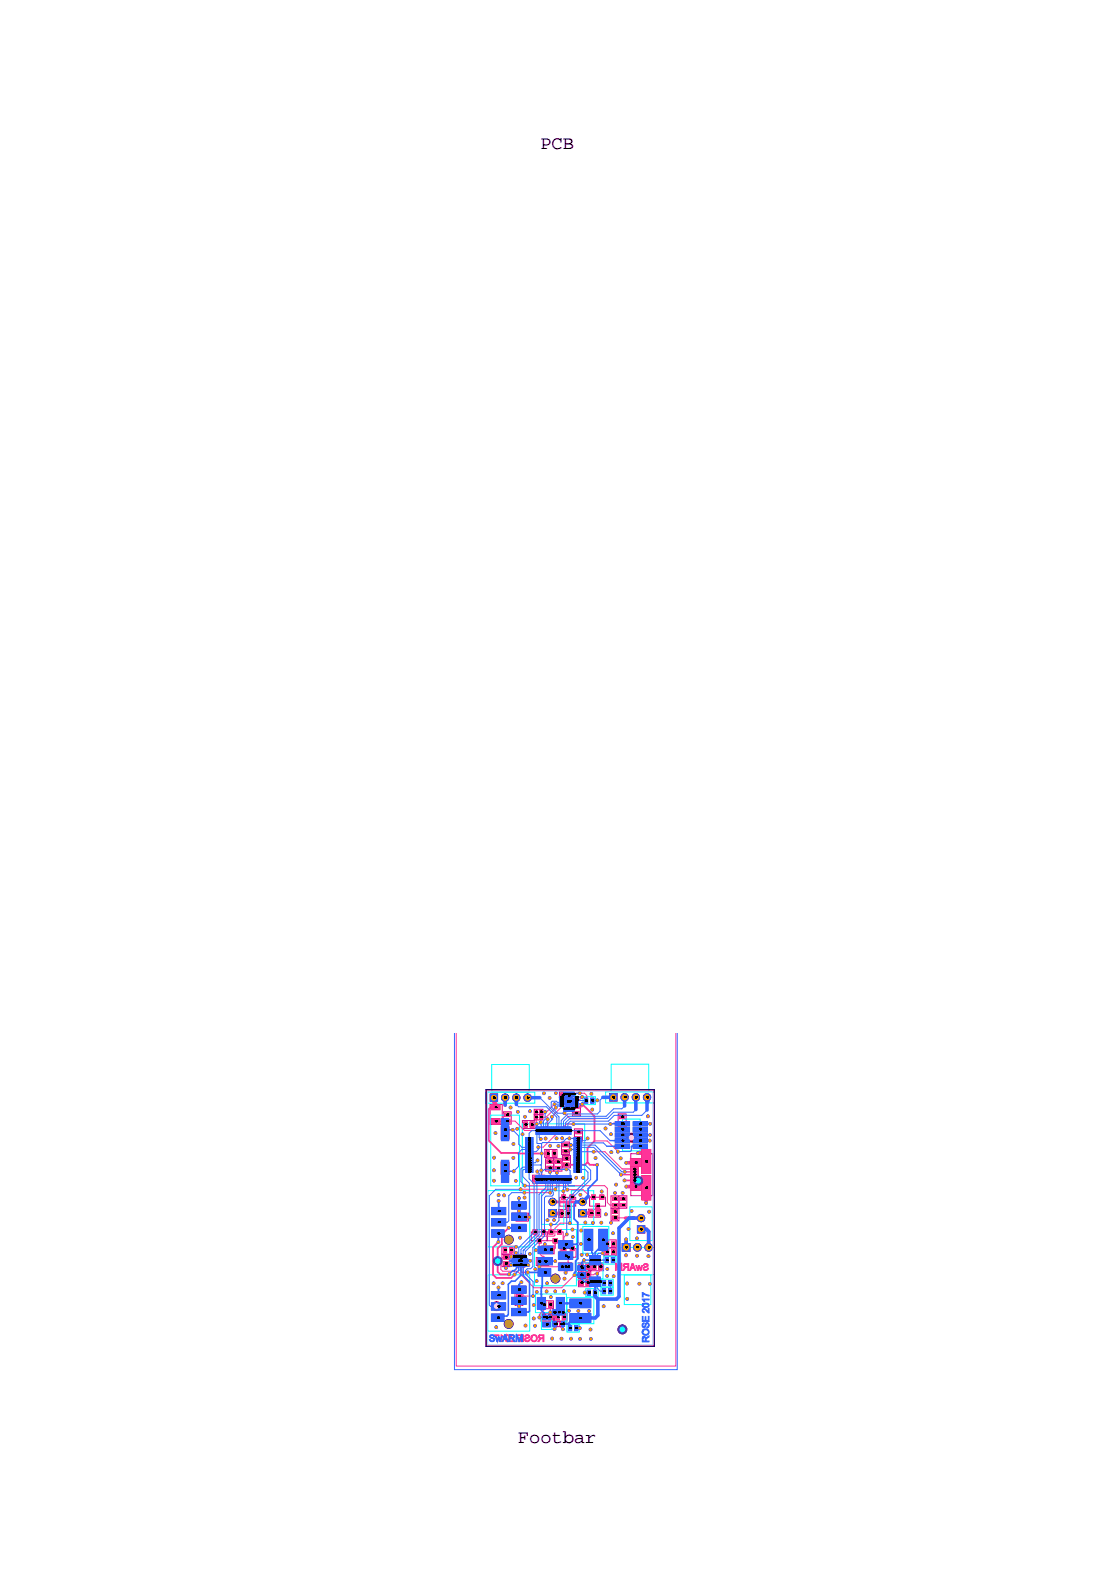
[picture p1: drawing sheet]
<svg xmlns="http://www.w3.org/2000/svg" width="210mm" height="297mm" viewBox="0 0 210 297" stroke-linecap="round" stroke-linejoin="round" font-family="sans-serif">
<defs><g id="words">
<g font-size="3.5">
<text x="102" y="28.2">PCB</text>
<text x="97.7" y="272.3">Footbar</text>
</g>
<g font-size="1.9" fill="#36f">
<text x="92.3" y="253.1">SwARM</text>
<text x="122.4" y="253.3" transform="rotate(-90 122.4 253.3)">ROSE 2017</text>
</g>
<text font-size="1.9" fill="#f90" x="102.7" y="253.1">ROSE 2017</text>
</g></defs>
<!-- layer: 1 -->
<g fill="none" stroke="#c09" stroke-width=".19">
<path d="M92.5 208.4h2.3v3.7h-2.3zM94.5 219.3h1.5v2.3h-1.5zM94.6 212.6h1.5v2.3h-1.5zM95 209.8h1.4v2.3h-1.4zM98.6 211.4h2.3v1.5h-2.3zM100.8 209.3h1.6v1h-1.6zM100.8 210.3h1.6v1h-1.6zM102.8 216.9h2.3v1.5h-2.3zM102.9 218.6h1.5v2.4h-1.5zM104.5 218.6h1.5v2.4h-1.5zM105.6 206h2.3v1.5h-2.3zM105.9 215.5h1.5v2.3h-1.5z"/>
<path d="M106.1 218h1.5v2.4h-1.5zM108 208.3h1.5v2.3h-1.5zM108.4 213h1.5v2.3h-1.5zM116.6 210.2h1.5v2.3h-1.5zM119 217.7h4.1v7.9h-4.1zM94.7 235.1h2.3v1.5h-2.3zM94.7 236.7h1.5v2.3h-1.5zM97.4 228.9h2.3v1.5h-2.3zM97.5 236.7h1.5v2.4h-1.5zM100.2 232.4h3v1.7h-3zM100.5 221.7h2.3v1.5h-2.3zM101.2 237.3h2.3v1.5h-2.3z"/>
<path d="M102.2 235.1h2.3v1.5h-2.3zM103.2 232.4h3v1.7h-3zM105.4 228.2h2.3v1.5h-2.3zM105.5 238.3h2.3v1.5h-2.3zM105.6 225.9h3v1.7h-3zM105.7 235.6h3v1.6h-3zM109.1 238.3h2.4v1.5h-2.4zM109.1 239.8h2.4v1.5h-2.4zM111 228.2h2.3v1.5h-2.3zM111.2 225.9h3v1.7h-3zM111.5 238.3h2.4v1.5h-2.4zM113.9 233.9h2.4v1.5h-2.4z"/>
<path d="M113.9 235.5h2.4v1.5h-2.4zM115.3 225.6h1.5v2.4h-1.5zM115.3 228h1.5v2.4h-1.5zM116.8 225.6h1.5v2.4h-1.5zM97.2 244h1.5v2.3h-1.5zM102.1 247.8h2.3v1.5h-2.3zM102.1 245.4h2.3v1.5h-2.3zM104.5 249.3h1.7v1h-1.7zM104.6 247.8h2.4v1.5h-2.4zM109.1 241.3h2.4v1.5h-2.4z"/>
</g>
<g fill="none" stroke="#0ff" stroke-width=".19">
<path d="M91.7 206.1h9.2v2.1h-9.2zM92.6 210.4h5.4v13.3h-5.4zM92.8 200.9h7.1v5.2h-7.1zM98.5 212.1h11.8v11.7h-11.8zM106.1 206.6h2.5v2.5h-2.5zM110 206.9h2.3v1.5h-2.3zM114.3 206h9.1v2.1h-9.1zM115.3 200.8h7.1v5.2h-7.1zM117.4 211.2h3.4v6h-3.4zM92 224.6h8v10.7h-8zM96.8 237h2.6v1.8h-2.6zM100.8 232h8v10.6h-8z"/>
<path d="M102.1 224.7h4.3v6.3h-4.3zM107.8 224.7h4.2v6.3h-4.2zM108.8 238.3h2v3.2h-2zM110 231.4h4.9v5.1h-4.9zM110.8 238.3h3v3h-3zM113.9 237h2.3v1.5h-2.3zM117.1 235.4h6.3v5.1h-6.3zM118.8 227.7h4.3v6.4h-4.3zM92 240.5h7.9v10.7h-7.9zM101 244.2h5.9v3.5h-5.9zM102.1 247.7h2v3.1h-2zM104.1 248h2.6v1.4h-2.6z"/>
<path d="M107 249.8h2.3v1.5h-2.3zM107 244.8h5v4.9h-5zM110.5 243.2h2.4v1.5h-2.4zM113.4 242.9h2.3v1.5h-2.3zM113.4 241.4h2.3v1.5h-2.3zM117.8 240.5h5v5.7h-5z"/>
</g>
<path d="M86.1 194.9v62.9h41.4v-62.9M121.9 217.6v1.6" fill="none" stroke="#f39" stroke-width=".19"/>
<path d="M85.7 194.9v63.5h42.1v-63.5" fill="none" stroke="#36f" stroke-width=".19"/>
<path d="M95.5 238.4v.9" fill="none" stroke="#f39" stroke-width=".3"/>
<path d="M95.3 207.1v1.4M118.2 219.4h1.7M121.9 217.6h-1.6M118.1 233.9v1.5M118.2 223.9h1.7M121.9 224.1v2.9" fill="none" stroke="#f39" stroke-width=".67"/>
<path d="M117.8 222.7h1.9" fill="none" stroke="#f39" stroke-width=".34"/>
<circle cx="96.4" cy="237.1" r=".17" fill="#f39"/>
<path d="M103.3 217.6v.7l.4 .4v.5M104.7 219.2h1.3l.2 .2v.4h.7M96.4 235.9v1.2" fill="none" stroke="#f39" stroke-width=".34"/>
<path d="M96.4 237.1l-.1 .1h-.8" fill="none" stroke="#f39" stroke-width=".3"/>
<path d="M101.2 209.8v2.3M101.2 212l-.2 .2h-.7M106.9 219.8v.8M109.1 214.8h-1.7M109.4 206.3h-1l-.4 .4h-.7M109.9 208.3l-.1 .5h-1.1M95.5 237.2h-.6l-.4 .4v1.9l.3 .4h2.8l3.1 3.1h5.3l2.4-2.4 1.3-.1v-1.5M102.1 220.8l.1 1.7M109.7 239.8h.1" fill="none" stroke="#f39" stroke-width=".19"/>
<path d="M93.2 207.1v.8l.3 .4v.6" fill="none" stroke="#f39" stroke-width=".67"/>
<path d="M104.3 226.8h5.6" fill="none" stroke="#f39" stroke-width=".51"/>
<circle cx="104.7" cy="219.2" r=".17" fill="#f39"/>
<path d="M93.5 208.9h-.9l-.4 .4v5.9l2.3 2.3 8.8 .1M103.7 219.2h1M110.8 219.3l.5 .5h.7" fill="none" stroke="#f39" stroke-width=".34"/>
<circle cx="112" cy="219.8" r=".17" fill="#f39"/>
<path d="M109.9 208.3l2.3 2.3v4.7l-1.4 1.3v2.7l-.4 .5h-3.5M112 219.8h.7M94 234.3l-1 1v5.2l.6 .6h2.8l.7-.6M96 231.7l-1.3 1.3v1.7l-.8 .8v4.5l.5 .5h1.6M96.4 238.7h.9l.2-.2h.8v1.3l.2 .3h1.1" fill="none" stroke="#f39" stroke-width=".34"/>
<g fill="none" stroke="#f39" stroke-width=".19">
<path d="M102 211.3h.1M102.4 209.8h.1M104.6 208.3l-1.5 1.5h-1.1M104.9 209l-1.9 1.8h-1v1M106.5 210l1.1 1.1h4.6M106.7 216.1h1M107.7 216.1h.1M109.4 206.3h.9l.4 .4v.8l-.8 .8M109.9 207l-.9 .8h-2l-2.9 2.9M112.2 215.3h2.4l2 2M97.9 228.5v1.1M98.2 224.4h6.6"/>
<path d="M98.9 225h4.9M99 223.7h15.1l.5 .5v2.7l.5 .5h2.4M99.1 229.6h.8M101.7 234.1v2.4l.6 .5h.3l.3 .4v.6h1.9M101.8 238v1h4.3M103.7 220.4l.1 .8M103.9 231.1v1.3M105.3 220.4v.7l-.2 .2M106.9 232.9l-.5 .6v2.1M107 224.5h3l1.4 1.4h.6M107.2 237.2v2.4l-.5 .5M107.5 230.8h-1.8l-1 1v1.3l-.2 .1h-3.3l-.3-.2v-.6"/>
<path d="M110.9 239h1.2M113.3 239v.7l-.6 .6h-.5l-.2 .2h-1.1v1.5M114.5 234.7v1.5h-.6l-.2 .3M116 228h.1M116 227.4v1.2M116.9 227.4h.1M97.9 244.5h2.7M97.9 245.7v.8M98.7 244.5h.1M102.7 246.2v.9l-.9 .9v.6l.9-.1"/>
</g>
<path d="M102.8 234.8v1M104.7 234.1v1.4l-.3 .3h-.4M117.2 221.6h2.5M117.9 221.1h1.8" fill="none" stroke="#f39" stroke-width=".26"/>
<path d="M109.9 228.9h1.2" fill="none" stroke="#f39" stroke-width=".67"/>
<circle cx="111.1" cy="228.9" r=".34" fill="#f39"/>
<path d="M104.3 229h1.7M111.1 228.9h.5M112.7 228.2v.7" fill="none" stroke="#f39" stroke-width=".67"/>
<path d="M104.3 228.9v.1M106.3 224.8v1.1M106.3 225.2v.1" fill="none" stroke="#f39" stroke-width=".19"/>
<circle cx="112.7" cy="228.2" r=".34" fill="#f39"/>
<path d="M107.1 227.6v.6M112.7 227.6v.6" fill="none" stroke="#f39" stroke-width=".67"/>
<circle cx="107.1" cy="228.2" r=".34" fill="#f39"/>
<path d="M107.1 228.2v.8M118 229.8h2.9M120.9 232h1.1l.4 .3v3.1" fill="none" stroke="#f39" stroke-width=".67"/>
<path d="M95.3 213.2h1.4M96.3 213.2h.1M103.3 211.2v1.2l-.8 .9h-3.6l-1.7-1.8-3.7 .1M107.6 216.9l-.3 .3h-.6M108.2 212.1h-1.3l-4.4 4.3h-.9M112 217.3h2.1l3.3 3.3M117.4 211.9h-1.6l-.2 .2h-.4M96.9 221h-1.6M116 229.8h2M103.8 246.2v2.3h1.4M105 249.8v.6l-.4 .4M105.8 249.8v.6l.4 .4" fill="none" stroke="#f39" stroke-width=".19"/>
<path d="M117.4 220.6h2.3" fill="none" stroke="#f39" stroke-width=".26"/>
<g fill="#f39" stroke="#f39" stroke-width=".19">
<path d="M121.4 238.6l.6-.2 .3 .3-.1 .3-.6 .2a.31 .31 0 0 0 .2 .4 .31 .31 0 0 0 .4-.3l.1 .1-.2 .3-.6-.1-.1-.4 .7-.5-.3-.2-.4 .3z" fill-rule="evenodd"/>
<path d="M120 238.8h.1l.2 .7 .2-.7h.2l.2 .7 .2-.7h.1l-.3 .9h-.1l-.2-.7-.2 .7h-.1z" fill-rule="evenodd"/>
<path d="M119.3 238.4h.2l.4 1.3h-.1l-.2-.4h-.5l-.2 .4h-.1l.4-1v.5h.4l-.2-.6-.2 .6z" fill-rule="evenodd"/>
<path d="M117.7 238.5h.1l.1 .5h.5v-.4h-.5l-.1 .2v-.3l.8-.1v1.3h-.2v-.6l-.3 .1-.4 .5h-.2l.2-.4a.19 .19 0 0 0 .2-.2 .19 .19 0 0 0-.3-.2z" fill-rule="evenodd"/>
<path d="M116.1 238.4h.2l.4 1.1 .4-1.1h.2v1.3h-.1v-1.1l-.4 1.1h-.2l-.3-1.1v1.1h-.2z" fill-rule="evenodd"/>
<path d="M101.7 252l.1-.1 .1 .5h.5v-.4h-.5l-.1 .2v-.3l.8-.1v1.3h-.2v-.5h-.3l-.4 .5h-.2l.2-.4a.17 .17 0 0 0 .2-.2 .17 .17 0 0 0-.2-.1z" fill-rule="evenodd"/>
<path d="M100.3 252v.5a.47 .47 0 0 0 .5 .4 .47 .47 0 0 0 .5-.4 .47 .47 0 0 0-.5-.5l-.3 .1-.2 .4v-.5l.4-.2 .5 .2 .2 .4-.1 .5-.4 .3-.4-.1-.3-.3v-.4z" fill-rule="evenodd"/>
<path d="M99.1 252l.5-.2 .3 .3-.1 .4-.6 .2a.34 .34 0 0 0 .3 .3 .34 .34 0 0 0 .3-.3l.2 .1-.3 .3-.6-.1-.1-.4 .7-.3 .1-.2-.4-.1-.4 .2z" fill-rule="evenodd"/>
<path d="M104.9 219h.8v.5h-.8z" fill-rule="evenodd"/>
<path d="M104.9 220.1h.8v.5h-.8z" fill-rule="evenodd"/>
<path d="M106.5 219.5h.8v.5h-.8z" fill-rule="evenodd"/>
<path d="M106.5 218.4h.8v.5h-.8z" fill-rule="evenodd"/>
<path d="M103.3 219h.8v.5h-.8z" fill-rule="evenodd"/>
<path d="M103.3 220.1h.8v.5h-.8z" fill-rule="evenodd"/>
<path d="M103.1 217.2h.5v.9h-.5z" fill-rule="evenodd"/>
<path d="M104.3 217.2h.5v.9h-.5z" fill-rule="evenodd"/>
<path d="M97.5 245.5h.8v.5h-.8z" fill-rule="evenodd"/>
<path d="M97.5 244.3h.8v.5h-.8z" fill-rule="evenodd"/>
<path d="M102.6 235.4h.4v.8h-.4z" fill-rule="evenodd"/>
<path d="M103.7 235.4h.5v.8h-.5z" fill-rule="evenodd"/>
<path d="M96.2 235.5h.5v.8h-.5z" fill-rule="evenodd"/>
<path d="M95 235.5h.5v.8h-.5z" fill-rule="evenodd"/>
<path d="M105 248.1h.5v.9h-.5z" fill-rule="evenodd"/>
<path d="M106.2 248.1h.4v.9h-.4z" fill-rule="evenodd"/>
<path d="M103.6 248.1h.5v.9h-.5z" fill-rule="evenodd"/>
<path d="M102.4 248.1h.5v.9h-.5z" fill-rule="evenodd"/>
<path d="M102.4 245.8h.5v.8h-.5z" fill-rule="evenodd"/>
<path d="M103.6 245.8h.5v.8h-.5z" fill-rule="evenodd"/>
<path d="M105.8 238.6h.5v.8h-.5z" fill-rule="evenodd"/>
<path d="M107 238.6h.5v.8h-.5z" fill-rule="evenodd"/>
<path d="M101.5 237.6h.5v.8h-.5z" fill-rule="evenodd"/>
<path d="M102.7 237.6h.5v.8h-.5z" fill-rule="evenodd"/>
<path d="M103.6 232.1h.7v.7h-.7z" fill-rule="evenodd"/>
<path d="M105.2 232.1h.7v.7h-.7z" fill-rule="evenodd"/>
<path d="M104.4 233.7h.7v.8h-.7z" fill-rule="evenodd"/>
<path d="M100.6 232.1h.7v.7h-.7z" fill-rule="evenodd"/>
<path d="M102.2 232.1h.7v.7h-.7z" fill-rule="evenodd"/>
<path d="M101.4 233.7h.7v.8h-.7z" fill-rule="evenodd"/>
<path d="M111.9 238.6h.5v.8h-.5z" fill-rule="evenodd"/>
<path d="M113 238.6h.5v.8h-.5z" fill-rule="evenodd"/>
<path d="M97.7 229.2h.5v.9h-.5z" fill-rule="evenodd"/>
<path d="M98.9 229.2h.5v.9h-.5z" fill-rule="evenodd"/>
<path d="M105.6 249.5h.4v.6h-.4z" fill-rule="evenodd"/>
<path d="M104.8 249.5h.3v.6h-.3z" fill-rule="evenodd"/>
<path d="M105.7 228.5h.5v.9h-.5z" fill-rule="evenodd"/>
<path d="M106.9 228.5h.5v.9h-.5z" fill-rule="evenodd"/>
<path d="M111.3 228.5h.5v.8h-.5z" fill-rule="evenodd"/>
<path d="M112.5 228.5h.5v.8h-.5z" fill-rule="evenodd"/>
<path d="M111.6 225.5h.7v.8h-.7z" fill-rule="evenodd"/>
<path d="M113.2 225.5h.7v.8h-.7z" fill-rule="evenodd"/>
<path d="M112.4 227.2h.7v.7h-.7z" fill-rule="evenodd"/>
<path d="M106 225.5h.7v.8h-.7z" fill-rule="evenodd"/>
<path d="M107.6 225.5h.6v.8h-.6z" fill-rule="evenodd"/>
<path d="M106.8 227.2h.7v.7h-.7z" fill-rule="evenodd"/>
<path d="M102 222.1h.5v.8h-.5z" fill-rule="evenodd"/>
<path d="M100.8 222.1h.5v.8h-.5z" fill-rule="evenodd"/>
<path d="M106.3 217h.8v.5h-.8z" fill-rule="evenodd"/>
<path d="M106.3 215.8h.8v.5h-.8z" fill-rule="evenodd"/>
<path d="M100.1 211.8h.5v.8h-.5z" fill-rule="evenodd"/>
<path d="M98.9 211.8h.5v.8h-.5z" fill-rule="evenodd"/>
<path d="M107.1 206.3h.5v.8h-.5z" fill-rule="evenodd"/>
<path d="M105.9 206.3h.5v.8h-.5z" fill-rule="evenodd"/>
<path d="M95.3 211.3h.8v.5h-.8z" fill-rule="evenodd"/>
<path d="M95.3 210.1h.8v.5h-.8z" fill-rule="evenodd"/>
<path d="M92.8 208.5h1.5v.8h-1.5z" fill-rule="evenodd"/>
<path d="M92.8 211.2h1.5v.8h-1.5z" fill-rule="evenodd"/>
<path d="M117.1 227.1h.9v.5h-.9z" fill-rule="evenodd"/>
<path d="M117.1 226h.9v.5h-.9z" fill-rule="evenodd"/>
<path d="M115.6 227.1h.8v.5h-.8z" fill-rule="evenodd"/>
<path d="M115.6 226h.8v.5h-.8z" fill-rule="evenodd"/>
<path d="M115.6 228.4h.9v.5h-.9z" fill-rule="evenodd"/>
<path d="M115.6 229.5h.9v.5h-.9z" fill-rule="evenodd"/>
<path d="M114.3 234.3h.5v.8h-.5z" fill-rule="evenodd"/>
<path d="M115.4 234.3h.5v.8h-.5z" fill-rule="evenodd"/>
<path d="M114.3 235.8h.5v.8h-.5z" fill-rule="evenodd"/>
<path d="M115.4 235.8h.5v.8h-.5z" fill-rule="evenodd"/>
<path d="M109.5 240.1h.5v.8h-.5z" fill-rule="evenodd"/>
<path d="M110.6 240.1h.5v.8h-.5z" fill-rule="evenodd"/>
<path d="M110.6 241.6h.5v.8h-.5z" fill-rule="evenodd"/>
<path d="M109.5 241.6h.5v.8h-.5z" fill-rule="evenodd"/>
<path d="M109.4 238.6h.5v.8h-.5z" fill-rule="evenodd"/>
<path d="M110.6 238.6h.5v.8h-.5z" fill-rule="evenodd"/>
<path d="M108.3 208.6h.9v.5h-.9z" fill-rule="evenodd"/>
<path d="M108.3 209.8h.9v.5h-.9z" fill-rule="evenodd"/>
<path d="M101 209.5h.4v.6h-.4z" fill-rule="evenodd"/>
<path d="M101.9 209.5h.3v.6h-.3z" fill-rule="evenodd"/>
<path d="M101 210.5h.4v.6h-.4z" fill-rule="evenodd"/>
<path d="M101.9 210.5h.3v.6h-.3z" fill-rule="evenodd"/>
<path d="M108.7 214.5h.9v.5h-.9z" fill-rule="evenodd"/>
<path d="M108.7 213.3h.9v.5h-.9z" fill-rule="evenodd"/>
<path d="M117 211.7h.8v.5h-.8z" fill-rule="evenodd"/>
<path d="M117 210.5h.8v.5h-.8z" fill-rule="evenodd"/>
<path d="M97.8 238.3h.9v.5h-.9z" fill-rule="evenodd"/>
<path d="M97.8 237.1h.9v.5h-.9z" fill-rule="evenodd"/>
<path d="M95 237h.9v.5h-.9z" fill-rule="evenodd"/>
<path d="M95 238.2h.9v.5h-.9z" fill-rule="evenodd"/>
<path d="M119 222.5h1.4v.4h-1.4z" fill-rule="evenodd"/>
<path d="M119 222h1.4v.4h-1.4z" fill-rule="evenodd"/>
<path d="M119 221.5h1.4v.3h-1.4z" fill-rule="evenodd"/>
<path d="M119 220.9h1.4v.4h-1.4z" fill-rule="evenodd"/>
<path d="M119 220.4h1.4v.4h-1.4z" fill-rule="evenodd"/>
<path d="M119 223.3h1.8v1.2h-1.8z" fill-rule="evenodd"/>
<path d="M119 218.8h1.8v1.2h-1.8z" fill-rule="evenodd"/>
<path d="M121.1 216.9h1.6v4.5h-1.6z" fill-rule="evenodd"/>
<path d="M121.1 221.9h1.6v4.4h-1.6z" fill-rule="evenodd"/>
<path d="M106 235.2h.7v.7h-.7z" fill-rule="evenodd"/>
<path d="M107.6 235.2h.7v.7h-.7z" fill-rule="evenodd"/>
<path d="M106.8 236.9h.7v.7h-.7z" fill-rule="evenodd"/>
<path d="M94.9 219.6h.8v.5h-.8z" fill-rule="evenodd"/>
<path d="M94.9 220.8h.8v.5h-.8z" fill-rule="evenodd"/>
<path d="M94.9 214.1h.8v.5h-.8z" fill-rule="evenodd"/>
<path d="M94.9 212.9h.8v.5h-.8z" fill-rule="evenodd"/>
<path d="M104.9 219h.8v.5h-.8z" fill-rule="evenodd"/>
<path d="M104.9 220.1h.8v.5h-.8z" fill-rule="evenodd"/>
<path d="M106.5 219.5h.8v.5h-.8z" fill-rule="evenodd"/>
<path d="M106.5 218.4h.8v.5h-.8z" fill-rule="evenodd"/>
<path d="M103.3 219h.8v.5h-.8z" fill-rule="evenodd"/>
<path d="M103.3 220.1h.8v.5h-.8z" fill-rule="evenodd"/>
<path d="M103.1 217.2h.5v.9h-.5z" fill-rule="evenodd"/>
<path d="M104.3 217.2h.5v.9h-.5z" fill-rule="evenodd"/>
<path d="M97.5 245.5h.8v.5h-.8z" fill-rule="evenodd"/>
<path d="M97.5 244.3h.8v.5h-.8z" fill-rule="evenodd"/>
<path d="M102.6 235.4h.4v.8h-.4z" fill-rule="evenodd"/>
<path d="M103.7 235.4h.5v.8h-.5z" fill-rule="evenodd"/>
<path d="M96.2 235.5h.5v.8h-.5z" fill-rule="evenodd"/>
<path d="M95 235.5h.5v.8h-.5z" fill-rule="evenodd"/>
<path d="M105 248.1h.5v.9h-.5z" fill-rule="evenodd"/>
<path d="M106.2 248.1h.4v.9h-.4z" fill-rule="evenodd"/>
<path d="M103.6 248.1h.5v.9h-.5z" fill-rule="evenodd"/>
<path d="M102.4 248.1h.5v.9h-.5z" fill-rule="evenodd"/>
<path d="M102.4 245.8h.5v.8h-.5z" fill-rule="evenodd"/>
<path d="M103.6 245.8h.5v.8h-.5z" fill-rule="evenodd"/>
<path d="M105.8 238.6h.5v.8h-.5z" fill-rule="evenodd"/>
<path d="M107 238.6h.5v.8h-.5z" fill-rule="evenodd"/>
<path d="M101.5 237.6h.5v.8h-.5z" fill-rule="evenodd"/>
<path d="M102.7 237.6h.5v.8h-.5z" fill-rule="evenodd"/>
<path d="M103.6 232.1h.7v.7h-.7z" fill-rule="evenodd"/>
<path d="M105.2 232.1h.7v.7h-.7z" fill-rule="evenodd"/>
<path d="M104.4 233.7h.7v.8h-.7z" fill-rule="evenodd"/>
<path d="M100.6 232.1h.7v.7h-.7z" fill-rule="evenodd"/>
<path d="M102.2 232.1h.7v.7h-.7z" fill-rule="evenodd"/>
<path d="M101.4 233.7h.7v.8h-.7z" fill-rule="evenodd"/>
<path d="M111.9 238.6h.5v.8h-.5z" fill-rule="evenodd"/>
<path d="M113 238.6h.5v.8h-.5z" fill-rule="evenodd"/>
<path d="M97.7 229.2h.5v.9h-.5z" fill-rule="evenodd"/>
<path d="M98.9 229.2h.5v.9h-.5z" fill-rule="evenodd"/>
<path d="M105.6 249.5h.4v.6h-.4z" fill-rule="evenodd"/>
<path d="M104.8 249.5h.3v.6h-.3z" fill-rule="evenodd"/>
<path d="M105.7 228.5h.5v.9h-.5z" fill-rule="evenodd"/>
<path d="M106.9 228.5h.5v.9h-.5z" fill-rule="evenodd"/>
<path d="M111.3 228.5h.5v.8h-.5z" fill-rule="evenodd"/>
<path d="M112.5 228.5h.5v.8h-.5z" fill-rule="evenodd"/>
<path d="M111.6 225.5h.7v.8h-.7z" fill-rule="evenodd"/>
<path d="M113.2 225.5h.7v.8h-.7z" fill-rule="evenodd"/>
<path d="M112.4 227.2h.7v.7h-.7z" fill-rule="evenodd"/>
<path d="M106 225.5h.7v.8h-.7z" fill-rule="evenodd"/>
<path d="M107.6 225.5h.6v.8h-.6z" fill-rule="evenodd"/>
<path d="M106.8 227.2h.7v.7h-.7z" fill-rule="evenodd"/>
<path d="M102 222.1h.5v.8h-.5z" fill-rule="evenodd"/>
<path d="M100.8 222.1h.5v.8h-.5z" fill-rule="evenodd"/>
<path d="M106.3 217h.8v.5h-.8z" fill-rule="evenodd"/>
<path d="M106.3 215.8h.8v.5h-.8z" fill-rule="evenodd"/>
<path d="M100.1 211.8h.5v.8h-.5z" fill-rule="evenodd"/>
<path d="M98.9 211.8h.5v.8h-.5z" fill-rule="evenodd"/>
<path d="M107.1 206.3h.5v.8h-.5z" fill-rule="evenodd"/>
<path d="M105.9 206.3h.5v.8h-.5z" fill-rule="evenodd"/>
<path d="M95.3 211.3h.8v.5h-.8z" fill-rule="evenodd"/>
<path d="M95.3 210.1h.8v.5h-.8z" fill-rule="evenodd"/>
<path d="M92.8 208.5h1.5v.8h-1.5z" fill-rule="evenodd"/>
<path d="M92.8 211.2h1.5v.8h-1.5z" fill-rule="evenodd"/>
<path d="M117.1 227.1h.9v.5h-.9z" fill-rule="evenodd"/>
<path d="M117.1 226h.9v.5h-.9z" fill-rule="evenodd"/>
<path d="M115.6 227.1h.8v.5h-.8z" fill-rule="evenodd"/>
<path d="M115.6 226h.8v.5h-.8z" fill-rule="evenodd"/>
<path d="M115.6 228.4h.9v.5h-.9z" fill-rule="evenodd"/>
<path d="M115.6 229.5h.9v.5h-.9z" fill-rule="evenodd"/>
<path d="M114.3 234.3h.5v.8h-.5z" fill-rule="evenodd"/>
<path d="M115.4 234.3h.5v.8h-.5z" fill-rule="evenodd"/>
<path d="M114.3 235.8h.5v.8h-.5z" fill-rule="evenodd"/>
<path d="M115.4 235.8h.5v.8h-.5z" fill-rule="evenodd"/>
<path d="M109.5 240.1h.5v.8h-.5z" fill-rule="evenodd"/>
<path d="M110.6 240.1h.5v.8h-.5z" fill-rule="evenodd"/>
<path d="M110.6 241.6h.5v.8h-.5z" fill-rule="evenodd"/>
<path d="M109.5 241.6h.5v.8h-.5z" fill-rule="evenodd"/>
<path d="M109.4 238.6h.5v.8h-.5z" fill-rule="evenodd"/>
<path d="M110.6 238.6h.5v.8h-.5z" fill-rule="evenodd"/>
<path d="M109.3 228.3h1.2v1.2h-1.2z" fill-rule="evenodd"/>
<path d="M108.3 208.6h.9v.5h-.9z" fill-rule="evenodd"/>
<path d="M108.3 209.8h.9v.5h-.9z" fill-rule="evenodd"/>
<path d="M101 209.5h.4v.6h-.4z" fill-rule="evenodd"/>
<path d="M101.9 209.5h.3v.6h-.3z" fill-rule="evenodd"/>
<path d="M101 210.5h.4v.6h-.4z" fill-rule="evenodd"/>
<path d="M101.9 210.5h.3v.6h-.3z" fill-rule="evenodd"/>
<path d="M108.7 214.5h.9v.5h-.9z" fill-rule="evenodd"/>
<path d="M108.7 213.3h.9v.5h-.9z" fill-rule="evenodd"/>
<path d="M117 211.7h.8v.5h-.8z" fill-rule="evenodd"/>
<path d="M117 210.5h.8v.5h-.8z" fill-rule="evenodd"/>
<path d="M97.8 238.3h.9v.5h-.9z" fill-rule="evenodd"/>
<path d="M97.8 237.1h.9v.5h-.9z" fill-rule="evenodd"/>
<path d="M95 237h.9v.5h-.9z" fill-rule="evenodd"/>
<path d="M95 238.2h.9v.5h-.9z" fill-rule="evenodd"/>
<path d="M120.3 231.3h1.3v1.3h-1.3z" fill-rule="evenodd"/>
<path d="M119 222.5h1.4v.4h-1.4z" fill-rule="evenodd"/>
<path d="M119 222h1.4v.4h-1.4z" fill-rule="evenodd"/>
<path d="M119 221.5h1.4v.3h-1.4z" fill-rule="evenodd"/>
<path d="M119 220.9h1.4v.4h-1.4z" fill-rule="evenodd"/>
<path d="M119 220.4h1.4v.4h-1.4z" fill-rule="evenodd"/>
<path d="M119 223.3h1.8v1.2h-1.8z" fill-rule="evenodd"/>
<path d="M119 218.8h1.8v1.2h-1.8z" fill-rule="evenodd"/>
<path d="M121.1 216.9h1.6v4.5h-1.6z" fill-rule="evenodd"/>
<path d="M121.1 221.9h1.6v4.4h-1.6z" fill-rule="evenodd"/>
<path d="M106 235.2h.7v.7h-.7z" fill-rule="evenodd"/>
<path d="M107.6 235.2h.7v.7h-.7z" fill-rule="evenodd"/>
<path d="M106.8 236.9h.7v.7h-.7z" fill-rule="evenodd"/>
<path d="M103.6 228.3h1.3v1.2h-1.3z" fill-rule="evenodd"/>
<path d="M94.9 219.6h.8v.5h-.8z" fill-rule="evenodd"/>
<path d="M94.9 220.8h.8v.5h-.8z" fill-rule="evenodd"/>
<path d="M94.9 214.1h.8v.5h-.8z" fill-rule="evenodd"/>
<path d="M94.9 212.9h.8v.5h-.8z" fill-rule="evenodd"/>
<path d="M117.5 234.7h1.3v1.3h-1.3z" fill-rule="evenodd"/>
<path d="M115.1 206.4h1.2v1.3h-1.2z" fill-rule="evenodd"/>
<path d="M92.6 206.5h1.2v1.2h-1.2z" fill-rule="evenodd"/>
<path d="M104.9 219h.8v.5h-.8z" fill-rule="evenodd"/>
<path d="M104.9 220.1h.8v.5h-.8z" fill-rule="evenodd"/>
<path d="M106.5 219.5h.8v.5h-.8z" fill-rule="evenodd"/>
<path d="M106.5 218.4h.8v.5h-.8z" fill-rule="evenodd"/>
<path d="M103.3 219h.8v.5h-.8z" fill-rule="evenodd"/>
<path d="M103.3 220.1h.8v.5h-.8z" fill-rule="evenodd"/>
<path d="M103.1 217.2h.5v.9h-.5z" fill-rule="evenodd"/>
<path d="M104.3 217.2h.5v.9h-.5z" fill-rule="evenodd"/>
<path d="M97.5 245.5h.8v.5h-.8z" fill-rule="evenodd"/>
<path d="M97.5 244.3h.8v.5h-.8z" fill-rule="evenodd"/>
<path d="M102.6 235.4h.4v.8h-.4z" fill-rule="evenodd"/>
<path d="M103.7 235.4h.5v.8h-.5z" fill-rule="evenodd"/>
<path d="M96.2 235.5h.5v.8h-.5z" fill-rule="evenodd"/>
<path d="M95 235.5h.5v.8h-.5z" fill-rule="evenodd"/>
<path d="M105 248.1h.5v.9h-.5z" fill-rule="evenodd"/>
<path d="M106.2 248.1h.4v.9h-.4z" fill-rule="evenodd"/>
<path d="M103.6 248.1h.5v.9h-.5z" fill-rule="evenodd"/>
<path d="M102.4 248.1h.5v.9h-.5z" fill-rule="evenodd"/>
<path d="M102.4 245.8h.5v.8h-.5z" fill-rule="evenodd"/>
<path d="M103.6 245.8h.5v.8h-.5z" fill-rule="evenodd"/>
<path d="M105.8 238.6h.5v.8h-.5z" fill-rule="evenodd"/>
<path d="M107 238.6h.5v.8h-.5z" fill-rule="evenodd"/>
<path d="M101.5 237.6h.5v.8h-.5z" fill-rule="evenodd"/>
<path d="M102.7 237.6h.5v.8h-.5z" fill-rule="evenodd"/>
<path d="M103.6 232.1h.7v.7h-.7z" fill-rule="evenodd"/>
<path d="M105.2 232.1h.7v.7h-.7z" fill-rule="evenodd"/>
<path d="M104.4 233.7h.7v.8h-.7z" fill-rule="evenodd"/>
<path d="M100.6 232.1h.7v.7h-.7z" fill-rule="evenodd"/>
<path d="M102.2 232.1h.7v.7h-.7z" fill-rule="evenodd"/>
<path d="M101.4 233.7h.7v.8h-.7z" fill-rule="evenodd"/>
<path d="M111.9 238.6h.5v.8h-.5z" fill-rule="evenodd"/>
<path d="M113 238.6h.5v.8h-.5z" fill-rule="evenodd"/>
<path d="M97.7 229.2h.5v.9h-.5z" fill-rule="evenodd"/>
<path d="M98.9 229.2h.5v.9h-.5z" fill-rule="evenodd"/>
<path d="M105.6 249.5h.4v.6h-.4z" fill-rule="evenodd"/>
<path d="M104.8 249.5h.3v.6h-.3z" fill-rule="evenodd"/>
<path d="M105.7 228.5h.5v.9h-.5z" fill-rule="evenodd"/>
<path d="M106.9 228.5h.5v.9h-.5z" fill-rule="evenodd"/>
<path d="M111.3 228.5h.5v.8h-.5z" fill-rule="evenodd"/>
<path d="M112.5 228.5h.5v.8h-.5z" fill-rule="evenodd"/>
<path d="M111.6 225.5h.7v.8h-.7z" fill-rule="evenodd"/>
<path d="M113.2 225.5h.7v.8h-.7z" fill-rule="evenodd"/>
<path d="M112.4 227.2h.7v.7h-.7z" fill-rule="evenodd"/>
<path d="M106 225.5h.7v.8h-.7z" fill-rule="evenodd"/>
<path d="M107.6 225.5h.6v.8h-.6z" fill-rule="evenodd"/>
<path d="M106.8 227.2h.7v.7h-.7z" fill-rule="evenodd"/>
<path d="M102 222.1h.5v.8h-.5z" fill-rule="evenodd"/>
<path d="M100.8 222.1h.5v.8h-.5z" fill-rule="evenodd"/>
<path d="M106.3 217h.8v.5h-.8z" fill-rule="evenodd"/>
<path d="M106.3 215.8h.8v.5h-.8z" fill-rule="evenodd"/>
<path d="M100.1 211.8h.5v.8h-.5z" fill-rule="evenodd"/>
<path d="M98.9 211.8h.5v.8h-.5z" fill-rule="evenodd"/>
<path d="M107.1 206.3h.5v.8h-.5z" fill-rule="evenodd"/>
<path d="M105.9 206.3h.5v.8h-.5z" fill-rule="evenodd"/>
<path d="M95.3 211.3h.8v.5h-.8z" fill-rule="evenodd"/>
<path d="M95.3 210.1h.8v.5h-.8z" fill-rule="evenodd"/>
<path d="M92.8 208.5h1.5v.8h-1.5z" fill-rule="evenodd"/>
<path d="M92.8 211.2h1.5v.8h-1.5z" fill-rule="evenodd"/>
<path d="M117.1 227.1h.9v.5h-.9z" fill-rule="evenodd"/>
<path d="M117.1 226h.9v.5h-.9z" fill-rule="evenodd"/>
<path d="M115.6 227.1h.8v.5h-.8z" fill-rule="evenodd"/>
<path d="M115.6 226h.8v.5h-.8z" fill-rule="evenodd"/>
<path d="M115.6 228.4h.9v.5h-.9z" fill-rule="evenodd"/>
<path d="M115.6 229.5h.9v.5h-.9z" fill-rule="evenodd"/>
<path d="M114.3 234.3h.5v.8h-.5z" fill-rule="evenodd"/>
<path d="M115.4 234.3h.5v.8h-.5z" fill-rule="evenodd"/>
<path d="M114.3 235.8h.5v.8h-.5z" fill-rule="evenodd"/>
<path d="M115.4 235.8h.5v.8h-.5z" fill-rule="evenodd"/>
<path d="M109.5 240.1h.5v.8h-.5z" fill-rule="evenodd"/>
<path d="M110.6 240.1h.5v.8h-.5z" fill-rule="evenodd"/>
<path d="M110.6 241.6h.5v.8h-.5z" fill-rule="evenodd"/>
<path d="M109.5 241.6h.5v.8h-.5z" fill-rule="evenodd"/>
<path d="M109.4 238.6h.5v.8h-.5z" fill-rule="evenodd"/>
<path d="M110.6 238.6h.5v.8h-.5z" fill-rule="evenodd"/>
<path d="M108.3 208.6h.9v.5h-.9z" fill-rule="evenodd"/>
<path d="M108.3 209.8h.9v.5h-.9z" fill-rule="evenodd"/>
<path d="M101 209.5h.4v.6h-.4z" fill-rule="evenodd"/>
<path d="M101.9 209.5h.3v.6h-.3z" fill-rule="evenodd"/>
<path d="M101 210.5h.4v.6h-.4z" fill-rule="evenodd"/>
<path d="M101.9 210.5h.3v.6h-.3z" fill-rule="evenodd"/>
<path d="M108.7 214.5h.9v.5h-.9z" fill-rule="evenodd"/>
<path d="M108.7 213.3h.9v.5h-.9z" fill-rule="evenodd"/>
<path d="M117 211.7h.8v.5h-.8z" fill-rule="evenodd"/>
<path d="M117 210.5h.8v.5h-.8z" fill-rule="evenodd"/>
<path d="M97.8 238.3h.9v.5h-.9z" fill-rule="evenodd"/>
<path d="M97.8 237.1h.9v.5h-.9z" fill-rule="evenodd"/>
<path d="M95 237h.9v.5h-.9z" fill-rule="evenodd"/>
<path d="M95 238.2h.9v.5h-.9z" fill-rule="evenodd"/>
<path d="M119 222.5h1.4v.4h-1.4z" fill-rule="evenodd"/>
<path d="M119 222h1.4v.4h-1.4z" fill-rule="evenodd"/>
<path d="M119 221.5h1.4v.3h-1.4z" fill-rule="evenodd"/>
<path d="M119 220.9h1.4v.4h-1.4z" fill-rule="evenodd"/>
<path d="M119 220.4h1.4v.4h-1.4z" fill-rule="evenodd"/>
<path d="M119 223.3h1.8v1.2h-1.8z" fill-rule="evenodd"/>
<path d="M119 218.8h1.8v1.2h-1.8z" fill-rule="evenodd"/>
<path d="M121.1 216.9h1.6v4.5h-1.6z" fill-rule="evenodd"/>
<path d="M121.1 221.9h1.6v4.4h-1.6z" fill-rule="evenodd"/>
<path d="M106 235.2h.7v.7h-.7z" fill-rule="evenodd"/>
<path d="M107.6 235.2h.7v.7h-.7z" fill-rule="evenodd"/>
<path d="M106.8 236.9h.7v.7h-.7z" fill-rule="evenodd"/>
<path d="M94.9 219.6h.8v.5h-.8z" fill-rule="evenodd"/>
<path d="M94.9 220.8h.8v.5h-.8z" fill-rule="evenodd"/>
<path d="M94.9 214.1h.8v.5h-.8z" fill-rule="evenodd"/>
<path d="M94.9 212.9h.8v.5h-.8z" fill-rule="evenodd"/>
<circle cx="104.5" cy="230.2" r=".25"/>
<circle cx="103.3" cy="230.2" r=".25"/>
<circle cx="109.5" cy="225.4" r=".25"/>
<circle cx="117.5" cy="225.1" r=".25"/>
<circle cx="116" cy="225.1" r=".26"/>
<circle cx="113.5" cy="224.8" r=".25"/>
<circle cx="115.3" cy="214" r=".25"/>
<circle cx="114.2" cy="212.9" r=".26"/>
<circle cx="122.2" cy="210.6" r=".26"/>
<circle cx="112.7" cy="207.6" r=".25"/>
<circle cx="111.7" cy="209.4" r=".25"/>
<circle cx="111.6" cy="206.4" r=".25"/>
<circle cx="103.7" cy="207.2" r=".25"/>
<circle cx="104.9" cy="206.3" r=".25"/>
<circle cx="102.6" cy="206.3" r=".25"/>
<circle cx="97.7" cy="209.8" r=".25"/>
<circle cx="96.3" cy="209" r=".25"/>
<circle cx="100" cy="209.7" r=".25"/>
<circle cx="99" cy="210.7" r=".25"/>
<circle cx="97.6" cy="213" r=".25"/>
<circle cx="98.6" cy="214" r=".25"/>
<circle cx="110" cy="222.2" r=".25"/>
<circle cx="108.7" cy="222.2" r=".25"/>
<circle cx="102.9" cy="214.8" r=".25"/>
<circle cx="105" cy="214.8" r=".25"/>
<circle cx="106.1" cy="214.8" r=".25"/>
<circle cx="103.8" cy="216.2" r=".25"/>
<circle cx="105.4" cy="216.2" r=".25"/>
<circle cx="115.3" cy="217.4" r=".26"/>
<circle cx="117.1" cy="218.6" r=".25"/>
<circle cx="112.4" cy="218.5" r=".25"/>
<circle cx="116.2" cy="223.5" r=".25"/>
<circle cx="108" cy="232" r=".26"/>
<circle cx="108.1" cy="233.4" r=".25"/>
<circle cx="114.3" cy="229.1" r=".25"/>
<circle cx="109.6" cy="234.7" r=".25"/>
<circle cx="109.6" cy="232.2" r=".25"/>
<circle cx="110.8" cy="236.7" r=".26"/>
<circle cx="109.7" cy="236.8" r=".25"/>
<circle cx="115.8" cy="240.8" r=".25"/>
<circle cx="114.5" cy="240.7" r=".25"/>
<circle cx="114.6" cy="239.4" r=".25"/>
<circle cx="115.7" cy="232.7" r=".25"/>
<circle cx="115.3" cy="230.7" r=".25"/>
<circle cx="113.5" cy="230.7" r=".25"/>
<circle cx="111.9" cy="230.7" r=".25"/>
<circle cx="110.4" cy="230.7" r=".25"/>
<circle cx="119.2" cy="228.5" r=".25"/>
<circle cx="122.5" cy="228.6" r=".26"/>
<circle cx="118.6" cy="231.9" r=".25"/>
<circle cx="120.2" cy="233.7" r=".25"/>
<circle cx="122.3" cy="237" r=".25"/>
<circle cx="120.2" cy="236.9" r=".25"/>
<circle cx="118.1" cy="236.9" r=".25"/>
<circle cx="122.6" cy="242.2" r=".25"/>
<circle cx="120.6" cy="242.2" r=".25"/>
<circle cx="118.3" cy="242.2" r=".25"/>
<circle cx="118.3" cy="245.1" r=".26"/>
<circle cx="116.6" cy="246.5" r=".25"/>
<circle cx="113.9" cy="246.5" r=".26"/>
<circle cx="101.3" cy="241.7" r=".25"/>
<circle cx="101.3" cy="243.8" r=".25"/>
<circle cx="100.7" cy="246.2" r=".25"/>
<circle cx="111.1" cy="247.4" r=".26"/>
<circle cx="109.1" cy="247.4" r=".25"/>
<circle cx="107.3" cy="247.3" r=".25"/>
<circle cx="103.9" cy="244.7" r=".25"/>
<circle cx="111.4" cy="250.9" r=".25"/>
<circle cx="93.6" cy="250.4" r=".25"/>
<circle cx="99.1" cy="250.1" r=".26"/>
<circle cx="100.7" cy="248.8" r=".26"/>
<circle cx="100.9" cy="250.2" r=".25"/>
<circle cx="103.2" cy="242.1" r=".25"/>
<circle cx="106.5" cy="241.3" r=".25"/>
<circle cx="108.3" cy="243.7" r=".26"/>
<circle cx="106.4" cy="243.6" r=".25"/>
<circle cx="104.8" cy="243.7" r=".25"/>
<circle cx="103.1" cy="243.7" r=".25"/>
<circle cx="94.8" cy="242.1" r=".25"/>
<circle cx="93.1" cy="242.1" r=".25"/>
<circle cx="101" cy="239.5" r=".26"/>
<circle cx="101.1" cy="235.9" r=".25"/>
<circle cx="97.4" cy="235.2" r=".25"/>
<circle cx="100" cy="236.6" r=".25"/>
<circle cx="98.1" cy="233.5" r=".25"/>
<circle cx="99" cy="226" r=".25"/>
<circle cx="94.1" cy="225.5" r=".25"/>
<circle cx="95.1" cy="225.6" r=".25"/>
<circle cx="93.5" cy="213.8" r=".25"/>
<circle cx="96.9" cy="215.8" r=".25"/>
<circle cx="96.9" cy="218.5" r=".25"/>
<circle cx="97.3" cy="222.8" r=".25"/>
<circle cx="93.2" cy="222.8" r=".25"/>
<circle cx="93.2" cy="220.8" r=".25"/>
<circle cx="93.2" cy="218.4" r=".25"/>
<circle cx="101.4" cy="221" r=".25"/>
<circle cx="100" cy="237.9" r=".25"/>
<circle cx="109.4" cy="250.6" r=".25"/>
<circle cx="95.5" cy="239.3" r=".25"/>
<circle cx="121.9" cy="227" r=".25"/>
<circle cx="118.1" cy="219.4" r=".25"/>
<circle cx="118.2" cy="223.9" r=".25"/>
<circle cx="120.3" cy="217.6" r=".25"/>
<circle cx="122.6" cy="215.2" r=".25"/>
<circle cx="122.6" cy="214.2" r=".25"/>
<circle cx="122.7" cy="212" r=".25"/>
<circle cx="117.8" cy="222.7" r=".25"/>
<circle cx="110.9" cy="214.8" r=".25"/>
<circle cx="101.4" cy="219" r=".25"/>
<circle cx="102" cy="214.9" r=".25"/>
<circle cx="110.3" cy="243.9" r=".25"/>
<circle cx="110.2" cy="237.8" r=".25"/>
<circle cx="118.1" cy="233.9" r=".25"/>
<circle cx="99.7" cy="238.7" r=".25"/>
<circle cx="97.4" cy="236.4" r=".25"/>
<circle cx="94.1" cy="226.6" r=".25"/>
<circle cx="97.9" cy="226.1" r=".25"/>
<circle cx="94.1" cy="242.9" r=".26"/>
<circle cx="98.4" cy="241.9" r=".25"/>
<circle cx="96.4" cy="237.1" r=".25"/>
<circle cx="102.1" cy="220.8" r=".25"/>
<circle cx="108.4" cy="240.6" r=".25"/>
<circle cx="109.4" cy="206.3" r=".25"/>
<circle cx="106.5" cy="210" r=".26"/>
<circle cx="109.9" cy="208.3" r=".25"/>
<circle cx="101.2" cy="212.1" r=".25"/>
<circle cx="107.4" cy="214.8" r=".25"/>
<circle cx="102.2" cy="217.7" r=".25"/>
<circle cx="106.9" cy="220.6" r=".25"/>
<circle cx="112.7" cy="219.8" r=".25"/>
<circle cx="116.6" cy="217.3" r=".26"/>
<circle cx="99.9" cy="229.7" r=".25"/>
<circle cx="100.6" cy="244.6" r=".25"/>
<circle cx="103.8" cy="225" r=".25"/>
<circle cx="98.9" cy="225" r=".25"/>
<circle cx="103.8" cy="221.2" r=".25"/>
<circle cx="105.1" cy="221.3" r=".25"/>
<circle cx="104.8" cy="224.4" r=".25"/>
<circle cx="98.2" cy="224.4" r=".25"/>
<circle cx="103.9" cy="231.1" r=".25"/>
<circle cx="104.1" cy="210.7" r=".25"/>
<circle cx="109.8" cy="207" r=".26"/>
<circle cx="104.6" cy="208.3" r=".25"/>
<circle cx="102.8" cy="209.8" r=".25"/>
<circle cx="102" cy="211.8" r=".25"/>
<circle cx="104.9" cy="209" r=".25"/>
<circle cx="96" cy="231.7" r=".25"/>
<circle cx="96" cy="240.5" r=".25"/>
<circle cx="97.1" cy="240.5" r=".25"/>
<circle cx="94" cy="234.3" r=".25"/>
<circle cx="106.9" cy="232.9" r=".25"/>
<circle cx="107.5" cy="230.8" r=".26"/>
<circle cx="117.2" cy="221.7" r=".26"/>
<circle cx="117.9" cy="221.1" r=".25"/>
<circle cx="107.7" cy="216.1" r=".25"/>
<circle cx="97.9" cy="228.5" r=".25"/>
<circle cx="97.9" cy="246.5" r=".25"/>
<circle cx="102.8" cy="234.8" r=".25"/>
<circle cx="106.7" cy="240.2" r=".26"/>
<circle cx="104.8" cy="238" r=".25"/>
<circle cx="101.8" cy="248.6" r=".25"/>
<circle cx="96.4" cy="238.7" r=".25"/>
<circle cx="101.8" cy="239" r=".25"/>
<circle cx="99.6" cy="240.1" r=".25"/>
<circle cx="99" cy="223.7" r=".25"/>
<circle cx="113.7" cy="236.5" r=".25"/>
<circle cx="112.7" cy="240.3" r=".25"/>
<circle cx="107" cy="224.5" r=".26"/>
<circle cx="106.3" cy="224.8" r=".25"/>
<circle cx="96.9" cy="221" r=".25"/>
<circle cx="96.7" cy="213.2" r=".25"/>
<circle cx="103.3" cy="211.2" r=".25"/>
<circle cx="103.8" cy="247.6" r=".25"/>
<circle cx="104.6" cy="250.8" r=".25"/>
<circle cx="107.6" cy="216.9" r=".25"/>
<circle cx="106.2" cy="250.8" r=".25"/>
<circle cx="112" cy="217.3" r=".25"/>
<circle cx="115.2" cy="212.1" r=".25"/>
<circle cx="108.2" cy="212.1" r=".25"/>
<circle cx="101.6" cy="216.5" r=".25"/>
<circle cx="109.9" cy="226.8" r=".63"/>
<circle cx="120.9" cy="229.9" r=".63"/>
<circle cx="104.2" cy="226.8" r=".63"/>
<circle cx="120.3" cy="235.4" r=".67"/>
<circle cx="122.4" cy="235.4" r=".67"/>
<circle cx="120" cy="207.1" r=".62"/>
<circle cx="117.8" cy="207.1" r=".62"/>
<circle cx="122.1" cy="207.1" r=".63"/>
<circle cx="97.4" cy="207.1" r=".63"/>
<circle cx="95.3" cy="207.1" r=".63"/>
<circle cx="99.5" cy="207.1" r=".63"/>
</g>
<g fill="#c00" stroke="#c00" stroke-width=".19">
<path d="M104.8 218.9h1v.6h-1z" fill-rule="evenodd"/>
<path d="M104.8 220.1h1v.6h-1z" fill-rule="evenodd"/>
<path d="M106.4 219.5h1v.6h-1z" fill-rule="evenodd"/>
<path d="M106.4 218.3h1v.6h-1z" fill-rule="evenodd"/>
<path d="M103.2 218.9h1v.6h-1z" fill-rule="evenodd"/>
<path d="M103.2 220.1h1v.6h-1z" fill-rule="evenodd"/>
<path d="M103 217.2h.7v.9h-.7z" fill-rule="evenodd"/>
<path d="M104.2 217.2h.6v.9h-.6z" fill-rule="evenodd"/>
<path d="M97.5 245.4h.9v.6h-.9z" fill-rule="evenodd"/>
<path d="M97.5 244.2h.9v.6h-.9z" fill-rule="evenodd"/>
<path d="M102.5 235.3h.6v1h-.6z" fill-rule="evenodd"/>
<path d="M103.7 235.3h.6v1h-.6z" fill-rule="evenodd"/>
<path d="M96.1 235.4h.6v1h-.6z" fill-rule="evenodd"/>
<path d="M95 235.4h.6v1h-.6z" fill-rule="evenodd"/>
<path d="M104.9 248.1h.6v.9h-.6z" fill-rule="evenodd"/>
<path d="M106.1 248.1h.6v.9h-.6z" fill-rule="evenodd"/>
<path d="M103.5 248.1h.6v.9h-.6z" fill-rule="evenodd"/>
<path d="M102.3 248.1h.7v.9h-.7z" fill-rule="evenodd"/>
<path d="M102.3 245.7h.7v.9h-.7z" fill-rule="evenodd"/>
<path d="M103.5 245.7h.6v.9h-.6z" fill-rule="evenodd"/>
<path d="M105.7 238.5h.7v1h-.7z" fill-rule="evenodd"/>
<path d="M106.9 238.5h.6v1h-.6z" fill-rule="evenodd"/>
<path d="M101.5 237.5h.6v1h-.6z" fill-rule="evenodd"/>
<path d="M102.6 237.5h.6v1h-.6z" fill-rule="evenodd"/>
<path d="M103.6 232h.7v.8h-.7z" fill-rule="evenodd"/>
<path d="M105.2 232h.7v.8h-.7z" fill-rule="evenodd"/>
<path d="M104.4 233.7h.7v.8h-.7z" fill-rule="evenodd"/>
<path d="M100.6 232h.7v.9h-.7z" fill-rule="evenodd"/>
<path d="M102.2 232h.7v.9h-.7z" fill-rule="evenodd"/>
<path d="M101.4 233.7h.7v.8h-.7z" fill-rule="evenodd"/>
<path d="M111.8 238.5h.6v1h-.6z" fill-rule="evenodd"/>
<path d="M113 238.5h.6v1h-.6z" fill-rule="evenodd"/>
<path d="M97.6 229.2h.7v.9h-.7z" fill-rule="evenodd"/>
<path d="M98.8 229.2h.6v.9h-.6z" fill-rule="evenodd"/>
<path d="M105.6 249.5h.4v.7h-.4z" fill-rule="evenodd"/>
<path d="M104.7 249.5h.5v.7h-.5z" fill-rule="evenodd"/>
<path d="M105.6 228.5h.7v.9h-.7z" fill-rule="evenodd"/>
<path d="M106.8 228.5h.6v.9h-.6z" fill-rule="evenodd"/>
<path d="M111.3 228.4h.6v1h-.6z" fill-rule="evenodd"/>
<path d="M112.4 228.4h.7v1h-.7z" fill-rule="evenodd"/>
<path d="M111.6 225.5h.7v.8h-.7z" fill-rule="evenodd"/>
<path d="M113.2 225.5h.7v.8h-.7z" fill-rule="evenodd"/>
<path d="M112.4 227.2h.7v.8h-.7z" fill-rule="evenodd"/>
<path d="M106 225.5h.7v.8h-.7z" fill-rule="evenodd"/>
<path d="M107.5 225.5h.8v.8h-.8z" fill-rule="evenodd"/>
<path d="M106.8 227.2h.7v.8h-.7z" fill-rule="evenodd"/>
<path d="M101.9 222h.6v1h-.6z" fill-rule="evenodd"/>
<path d="M100.7 222h.7v1h-.7z" fill-rule="evenodd"/>
<path d="M106.2 216.9h1v.6h-1z" fill-rule="evenodd"/>
<path d="M106.2 215.7h1v.7h-1z" fill-rule="evenodd"/>
<path d="M100 211.7h.6v1h-.6z" fill-rule="evenodd"/>
<path d="M98.8 211.7h.7v1h-.7z" fill-rule="evenodd"/>
<path d="M107 206.2h.6v1h-.6z" fill-rule="evenodd"/>
<path d="M105.8 206.2h.7v1h-.7z" fill-rule="evenodd"/>
<path d="M95.2 211.2h1v.6h-1z" fill-rule="evenodd"/>
<path d="M95.2 210h1v.7h-1z" fill-rule="evenodd"/>
<path d="M92.7 208.4h1.6v1h-1.6z" fill-rule="evenodd"/>
<path d="M92.7 211.1h1.6v1h-1.6z" fill-rule="evenodd"/>
<path d="M117.1 227.1h.9v.6h-.9z" fill-rule="evenodd"/>
<path d="M117.1 225.9h.9v.6h-.9z" fill-rule="evenodd"/>
<path d="M115.6 227.1h.9v.6h-.9z" fill-rule="evenodd"/>
<path d="M115.6 225.9h.9v.6h-.9z" fill-rule="evenodd"/>
<path d="M115.6 228.3h.9v.6h-.9z" fill-rule="evenodd"/>
<path d="M115.6 229.5h.9v.6h-.9z" fill-rule="evenodd"/>
<path d="M114.2 234.2h.6v1h-.6z" fill-rule="evenodd"/>
<path d="M115.4 234.2h.6v1h-.6z" fill-rule="evenodd"/>
<path d="M114.2 235.7h.6v1h-.6z" fill-rule="evenodd"/>
<path d="M115.4 235.7h.6v1h-.6z" fill-rule="evenodd"/>
<path d="M109.4 240h.6v1h-.6z" fill-rule="evenodd"/>
<path d="M110.6 240h.6v1h-.6z" fill-rule="evenodd"/>
<path d="M110.6 241.5h.6v1h-.6z" fill-rule="evenodd"/>
<path d="M109.4 241.5h.6v1h-.6z" fill-rule="evenodd"/>
<path d="M109.4 238.5h.6v1h-.6z" fill-rule="evenodd"/>
<path d="M110.6 238.5h.6v1h-.6z" fill-rule="evenodd"/>
<path d="M109.2 228.2h1.4v1.4h-1.4z" fill-rule="evenodd"/>
<path d="M108.3 208.5h.9v.7h-.9z" fill-rule="evenodd"/>
<path d="M108.3 209.7h.9v.6h-.9z" fill-rule="evenodd"/>
<path d="M101 209.4h.4v.7h-.4z" fill-rule="evenodd"/>
<path d="M101.8 209.4h.5v.7h-.5z" fill-rule="evenodd"/>
<path d="M101 210.4h.4v.8h-.4z" fill-rule="evenodd"/>
<path d="M101.8 210.4h.5v.8h-.5z" fill-rule="evenodd"/>
<path d="M108.7 214.5h.9v.6h-.9z" fill-rule="evenodd"/>
<path d="M108.7 213.3h.9v.6h-.9z" fill-rule="evenodd"/>
<path d="M116.9 211.6h.9v.6h-.9z" fill-rule="evenodd"/>
<path d="M116.9 210.4h.9v.7h-.9z" fill-rule="evenodd"/>
<path d="M97.8 238.2h.9v.6h-.9z" fill-rule="evenodd"/>
<path d="M97.8 237h.9v.6h-.9z" fill-rule="evenodd"/>
<path d="M95 236.9h.9v.7h-.9z" fill-rule="evenodd"/>
<path d="M95 238.1h.9v.6h-.9z" fill-rule="evenodd"/>
<path d="M120.3 231.3h1.3v1.3h-1.3z" fill-rule="evenodd"/>
<path d="M119 222.5h1.4v.5h-1.4z" fill-rule="evenodd"/>
<path d="M119 221.9h1.4v.5h-1.4z" fill-rule="evenodd"/>
<path d="M119 221.4h1.4v.5h-1.4z" fill-rule="evenodd"/>
<path d="M119 220.9h1.4v.5h-1.4z" fill-rule="evenodd"/>
<path d="M119 220.3h1.4v.5h-1.4z" fill-rule="evenodd"/>
<path d="M118.9 223.2h2v1.4h-2z" fill-rule="evenodd"/>
<path d="M118.9 218.7h2v1.4h-2z" fill-rule="evenodd"/>
<path d="M121.1 216.9h1.7v4.5h-1.7z" fill-rule="evenodd"/>
<path d="M121.1 221.8h1.7v4.6h-1.7z" fill-rule="evenodd"/>
<path d="M106 235.2h.7v.8h-.7z" fill-rule="evenodd"/>
<path d="M107.6 235.2h.7v.8h-.7z" fill-rule="evenodd"/>
<path d="M106.8 236.8h.7v.8h-.7z" fill-rule="evenodd"/>
<path d="M103.6 228.2h1.4v1.4h-1.4z" fill-rule="evenodd"/>
<path d="M94.8 219.5h1v.7h-1z" fill-rule="evenodd"/>
<path d="M94.8 220.7h1v.6h-1z" fill-rule="evenodd"/>
<path d="M94.8 214h1v.7h-1z" fill-rule="evenodd"/>
<path d="M94.8 212.9h1v.6h-1z" fill-rule="evenodd"/>
<path d="M117.4 234.6h1.5v1.5h-1.5z" fill-rule="evenodd"/>
<path d="M115 206.4h1.4v1.3h-1.4z" fill-rule="evenodd"/>
<path d="M92.5 206.4h1.4v1.4h-1.4z" fill-rule="evenodd"/>
<circle cx="117.4" cy="250.8" r=".84"/>
<circle cx="93.7" cy="246.4" r=".83"/>
<circle cx="119.1" cy="214.7" r=".84"/>
<circle cx="109.9" cy="226.8" r=".69"/>
<circle cx="96" cy="249.8" r=".83"/>
<circle cx="120.9" cy="229.8" r=".69"/>
<circle cx="104.8" cy="241.3" r=".83"/>
<circle cx="96" cy="233.9" r=".84"/>
<circle cx="104.3" cy="226.8" r=".69"/>
<circle cx="120.3" cy="235.4" r=".72"/>
<circle cx="122.4" cy="235.4" r=".72"/>
<circle cx="120" cy="207" r=".69"/>
<circle cx="117.8" cy="207" r=".69"/>
<circle cx="122.1" cy="207" r=".69"/>
<circle cx="97.4" cy="207.1" r=".69"/>
<circle cx="95.3" cy="207.1" r=".69"/>
<circle cx="99.5" cy="207.1" r=".69"/>
</g>
<g fill="none" stroke="#36f" stroke-width=".19">
<path d="M99.8 219.8h2.2M101.2 212.1l.1 3.6 .9 .1M101.3 213.3h-1l-.5 .5v1M101.4 219l-.4 .4h-1.2M101.7 213.3v1.3l.3 .3M101.8 207.1l3.7 3.6v2.6M102 219.8l.1 2.7M102 219.8h.1M102.2 215.8v3.8l-.2 .2M106 207.3h.9M106 208h-.8l-.2-.2h-.8l-.2 .2v.8l1.2 1.2h1.3v-.8M106.5 206.4v.6l.4 .3"/>
<path d="M106.9 207.3l.5 .5M107.4 207.8l.1 .2h1.2M108 214.8h.1M108.7 207.3h-.9l-.4 .5M108.7 208.3h1.2M109 214.8h-2.1l-.8 .8h-3.7l-.2 .2M109.4 206.3l-1.2 .1M110.9 214.8l-.5 .4h-1.4M119.1 216.4v.7l-.2 .2h-2.3M120 209.4l-.5 .4h-3.7l-1.2 1.2h-7.1l-.8 .8v1.5M122.1 209.4l-1 1h-5.2l-1.1 1.1h-7.2l-.5 .5v1.3M101.4 221l.3 .4v1.1"/>
<path d="M102.1 221.3h.1M102.1 220.8h.5l.2-.2h4.5l.3 .3v1.6M107.1 222.5v1l.3 .2h1.1"/>
</g>
<path d="M96.2 237.9h1l.2 .2h.5l.2-.2h.5l.2 .2h.3l.1-.2h.8" fill="none" stroke="#36f" stroke-width=".51"/>
<path d="M105.4 247.6v1M108.7 250.6h.7" fill="none" stroke="#36f" stroke-width=".42"/>
<path d="M112.7 219.8v2.8l-1.7 1.7v1.4M120.8 215.2h1.8M120.8 214.2h1.8M120.8 212h1.9M120.8 216.3h-1.6l-.1 .1M94.1 226.6v1.9M97.9 226.1v1.3M108.7 226.8l-.4 .4v2.8l.7 .7v3.8l-.2 .2M108.8 234.7l.2 .3v2.5l-.4 .4v2l-.2 .2v.5h1.4M108.8 234.7l-2.1 .1M94.1 242.9v1.5M98.4 241.9l-.5 .5v.9" fill="none" stroke="#36f" stroke-width=".34"/>
<path d="M97.4 236.4l.1 1.1 .3 .4h.3M99.1 238.7h.6M111.4 237.8h-1.2l-.4 .4v1.1M110.3 243.9h.8" fill="none" stroke="#36f" stroke-width=".26"/>
<path d="M95.3 207.1v1.4M99.5 207.1h2.3M120 207v2.4M122.1 207.9v1.5M111 225.7l-1.1 1.1h-1.2M118.1 233.9v1.5" fill="none" stroke="#36f" stroke-width=".67"/>
<path d="M96.4 237.1h.6M109.8 240.6v.7l.5 .5h1.1" fill="none" stroke="#36f" stroke-width=".3"/>
<circle cx="122.1" cy="207.9" r=".34" fill="#36f"/>
<path d="M97.4 207.1v1.3M113.7 207h2M117.8 207v1.7M122.1 207v.9M119.3 229.8h-.6l-1.9 1.9v12.9l-.5 .5h-3.5" fill="none" stroke="#36f" stroke-width=".67"/>
<g fill="none" stroke="#36f" stroke-width=".19">
<path d="M95.3 213.2h1.4l1.2 1.1v1.6l.6 .6h1.3M97.4 208.4l.4 .4h5.3l2 2v2.5M99.8 216.9h-1.3l-.7 .6v2.6l-.9 .9h-1.6M102 211.8l.1 1.5M102.9 209.8v1.4l-.3 .3v1.8M103.3 211.2v.3l-.3 .4v1.4M104.1 211.2h.1M104.1 210.7v.6l-.7 .7v1.3M104.6 208.3h1.4M105.9 208.7h-.7l-.3 .3M107.6 213.3h5.6l1.9 1.9M107.6 216.9h1.4"/>
<path d="M107.7 216.1h4.6l5 5h.6M108.7 207h1.2M109 219.8h1.4l1 1v1.7l-3.9 4v4.3M109 215.6h4.8l.7 .7M109 216.5h3l5.2 5.1M110.2 219.8h.1M113.7 207l-.5 .6v2.1l-.5 .5h-5.6l-1.2 1.2v1.9M117.8 208.7l-.5 .5h-1.5l-1.4 1.4h-7.1l-1 1v1.7M96.3 221h.1M97.9 228.5v1.1M98.2 224.4h-4.7l-1.2 1.2v20.7l.3 .2h1.5M98.3 236.5h.1"/>
<path d="M98.8 235.8h.1M98.9 225h-2.3l-.6 .6v4.7l-.3 .3h-1.6M99.8 220.2h-1.2l-.3 .4v2.4l.7 .7M99.8 220.6h-1l-.2 .2v1.2l1.3 1.3v6.3M99.8 221.1v1.3l1 1v9.1l-2.9 2.9v1.7M101.3 222.5v10.2l-3 3.1v1.3M101.8 239v.5l.5 .6M102.9 238h1.9M103 222.5v1.6l-1.3 1.3v7.6l-3 3v1.1M103.4 222.5v2l-1.2 1.2v7.3l-3.1 3.1v1M103.8 221.2v3.8M104.2 222.5v2.3l.2 .2v.4l-.3 .3h-1.1l-.3 .3v7.2l-2.2 2.2v3.6l-.4 .4h-.6l-.4 .3v.7l1.5 1.4v2.7"/>
<path d="M105.1 221.3v2.8l-.3 .3M105.5 222.5v7.8l-.8 .8h-.8M106.3 224h.1M106.3 222.5v2.3M106.7 222.5v1.6l.3 .4M106.7 239v1.1M109 220.6h1.4l.5 .6v1.2l-4 4v6.5M113.1 237.8h1.4M113.7 236.5h-.7l-.3 .2v1.1M113.7 237.8h.1M116.9 221.3h.1M97.9 245.4v1.1"/>
<path d="M101.8 248.6h1.3M102.3 248.6h.1M103.8 247.6h.8M104.6 249.8v1M106.2 250.8h.1M106.2 249.8v1M111.8 241.8h.5M112.7 240.7h.1M112.7 240.3v2.7l.5 .6h.7M113.1 241.8h.8v.3M115.1 242.1v1.5"/>
</g>
<path d="M94 232.7v1.6M96 231.7h.1M96 231.7h1.9M113.8 233.9v1.8M99.6 240.1h3.2l-.5 .4v2.3l-.2 .1v4.3l.5 .5v.9h.5M103.1 248.6h.1" fill="none" stroke="#36f" stroke-width=".34"/>
<path d="M97 238.7h-.6M97.5 238.7v.6l-.5 .4h-.3l-.7 .8M97.9 238.7v1l-.8 .8M98.3 238.7v1.9l-1.1 1.1h-.7l-.6 .6v5.7l-.3 .3h-1.3l-.3 .3M98.7 238.7v2l1.2 1.2v5.5l-.2 .2h-1.8M111.7 233.9v2.4l.1 .2v1.3M113.8 235.7h-.9l-.6 .6v1.5M112.3 242.9h.1M112.3 241.8v2.1" fill="none" stroke="#36f" stroke-width=".3"/>
<path d="M114.5 216.3h2.9M115.1 215.2h2.3M102.8 234.8l.1 1M111 233.9h.7" fill="none" stroke="#36f" stroke-width=".26"/>
<path d="M106.2 249.8h1M107.2 249.8l.3 .3v.5M109.5 245.9h-3.8l.5 .5v1.2M109.5 248.7h-1.2l-1.1 1.1" fill="none" stroke="#36f" stroke-width=".42"/>
<circle cx="119.3" cy="229.8" r=".34" fill="#36f"/>
<path d="M119.3 229.8h1.6M120.9 232h1.1l.4 .4v3M112.3 243.9v.7l.5 .5v3.1l-.5 .5h-2.8" fill="none" stroke="#36f" stroke-width=".67"/>
<path d="M101.6 216.4v.5l-.5 .4h-1.3M108.7 207.7h1.9M109 217.3h3M115.2 212l-7 .1" fill="none" stroke="#36f" stroke-width=".19"/>
<path d="M115.2 212h2.2" fill="none" stroke="#36f" stroke-width=".26"/>
<g fill="#33c" stroke="#33c" stroke-width=".19">
<path d="M107.2 250.1h.7v1h-.7z" fill-rule="evenodd"/>
<path d="M108.4 250.1h.6v1h-.6z" fill-rule="evenodd"/>
<path d="M112 243.4h.6v1h-.6z" fill-rule="evenodd"/>
<path d="M110.8 243.4h.6v1h-.6z" fill-rule="evenodd"/>
<path d="M107.5 247.9h4v1.6h-4z" fill-rule="evenodd"/>
<path d="M107.5 245.1h4v1.7h-4z" fill-rule="evenodd"/>
<path d="M105.9 247.1h.6v1h-.6z" fill-rule="evenodd"/>
<path d="M105.1 247.1h.6v1h-.6z" fill-rule="evenodd"/>
<path d="M104.3 247.1h.6v1h-.6z" fill-rule="evenodd"/>
<path d="M104.3 249.3h.6v1h-.6z" fill-rule="evenodd"/>
<path d="M105.9 249.3h.6v1h-.6z" fill-rule="evenodd"/>
<path d="M101.4 244.8h1.5v2.2h-1.5z" fill-rule="evenodd"/>
<path d="M105 244.8h1.5v2.2h-1.5z" fill-rule="evenodd"/>
<path d="M102.4 248.1h1.5v.9h-1.5z" fill-rule="evenodd"/>
<path d="M102.4 249.5h1.5v.8h-1.5z" fill-rule="evenodd"/>
<path d="M110.3 207.2h.6v.9h-.6z" fill-rule="evenodd"/>
<path d="M111.4 207.2h.7v.9h-.7z" fill-rule="evenodd"/>
<path d="M106.6 207.2h1.5v1.3h-1.4z" fill-rule="evenodd"/>
<path d="M105.6 207.2h.8v.2l-.8 .1z" fill-rule="evenodd"/>
<path d="M105.6 207.6h.8v.2h-.8z" fill-rule="evenodd"/>
<path d="M105.6 207.9h.7l.1 .2h-.8z" fill-rule="evenodd"/>
<path d="M105.6 208.2h.7l.1 .2h-.8z" fill-rule="evenodd"/>
<path d="M106.7 208.8h.3l-.1 .8h-.2z" fill-rule="evenodd"/>
<path d="M107.1 208.8h.2l-.1 .8h-.1z" fill-rule="evenodd"/>
<path d="M107.4 208.8h.2v.8h-.2z" fill-rule="evenodd"/>
<path d="M107.7 208.8h.3l-.1 .8h-.2z" fill-rule="evenodd"/>
<path d="M108.3 208.2h.8v.2h-.8z" fill-rule="evenodd"/>
<path d="M108.3 207.9h.8v.2h-.8z" fill-rule="evenodd"/>
<path d="M108.3 207.6h.8v.2h-.7z" fill-rule="evenodd"/>
<path d="M108.3 207.2h.8v.2l-.7 .1z" fill-rule="evenodd"/>
<path d="M107.8 206.1h.2l-.1 .8-.2-.1z" fill-rule="evenodd"/>
<path d="M107.4 206.1h.2v.8l-.2-.1z" fill-rule="evenodd"/>
<path d="M107.1 206.1h.2l-.1 .8-.1-.1z" fill-rule="evenodd"/>
<path d="M106.7 206.1h.3l-.1 .8-.2-.1z" fill-rule="evenodd"/>
<path d="M106.4 206.1h.2v.7h-.2z" fill-rule="evenodd"/>
<path d="M105.6 206.9h.7l.1 .1-.8 .1z" fill-rule="evenodd"/>
<path d="M108.1 206l.2 .1v.7h-.2z" fill-rule="evenodd"/>
<path d="M108.3 206.9h.8v.2h-.7z" fill-rule="evenodd"/>
<path d="M108.4 208.6l.7-.1v.3h-.7z" fill-rule="evenodd"/>
<path d="M108.1 208.8l.2 .1v.7h-.2z" fill-rule="evenodd"/>
<path d="M106.4 208.9h.2v.7h-.2z" fill-rule="evenodd"/>
<path d="M105.6 208.6l.7-.1 .1 .2-.8 .1z" fill-rule="evenodd"/>
<path d="M114.2 237.3h.6v.9h-.6z" fill-rule="evenodd"/>
<path d="M115.3 237.3h.7v.9h-.7z" fill-rule="evenodd"/>
<path d="M109.2 228.2h1.4v1.4h-1.4z" fill-rule="evenodd"/>
<path d="M96.9 236.9h.3v.4h-.3z" fill-rule="evenodd"/>
<path d="M97.3 236.9h.3v.4h-.3z" fill-rule="evenodd"/>
<path d="M97.7 236.9h.3v.4h-.3z" fill-rule="evenodd"/>
<path d="M98.1 236.9h.3v.4h-.3z" fill-rule="evenodd"/>
<path d="M98.6 236.9h.2v.4h-.2z" fill-rule="evenodd"/>
<path d="M99 236.9h.3v.4h-.3z" fill-rule="evenodd"/>
<path d="M96.9 238.4h.3v.5h-.3z" fill-rule="evenodd"/>
<path d="M97.3 238.4h.3v.5h-.3z" fill-rule="evenodd"/>
<path d="M97.7 238.4h.3v.5h-.3z" fill-rule="evenodd"/>
<path d="M98.1 238.4h.3v.5h-.3z" fill-rule="evenodd"/>
<path d="M98.6 238.4h.2v.5h-.2z" fill-rule="evenodd"/>
<path d="M99 238.4h.3v.5h-.3z" fill-rule="evenodd"/>
<path d="M97.3 237.5h1.5v.7h-1.5z" fill-rule="evenodd"/>
<path d="M96.6 237.5h.6v.4h-.6z" fill-rule="evenodd"/>
<path d="M98.9 237.5h.7v.4h-.7z" fill-rule="evenodd"/>
<path d="M96.6 237.9h.6v.4h-.6z" fill-rule="evenodd"/>
<path d="M98.9 237.9h.7v.4h-.7z" fill-rule="evenodd"/>
<path d="M92.7 247.9h2.4v1.4h-2.4z" fill-rule="evenodd"/>
<path d="M92.7 245.8h2.7v1.4h-2.7z" fill-rule="evenodd"/>
<path d="M92.7 243.7h2.7v1.4h-2.7z" fill-rule="evenodd"/>
<path d="M96.5 246.9h2.8v1.3h-2.8z" fill-rule="evenodd"/>
<path d="M96.5 244.8h2.8v1.3h-2.8z" fill-rule="evenodd"/>
<path d="M96.5 242.6h2.8v1.4h-2.8z" fill-rule="evenodd"/>
<path d="M120.3 231.3h1.3v1.3h-1.3z" fill-rule="evenodd"/>
<path d="M101.5 239.4h2.4v1.4h-2.4z" fill-rule="evenodd"/>
<path d="M101.5 237.3h2.7v1.4h-2.7z" fill-rule="evenodd"/>
<path d="M101.5 235.2h2.7v1.3h-2.7z" fill-rule="evenodd"/>
<path d="M105.4 238.3h2.7v1.4h-2.7z" fill-rule="evenodd"/>
<path d="M105.4 236.2h2.7v1.4h-2.7z" fill-rule="evenodd"/>
<path d="M105.4 234.1h2.7v1.4h-2.7z" fill-rule="evenodd"/>
<path d="M113.6 243.1h.7v1h-.7z" fill-rule="evenodd"/>
<path d="M114.8 243.1h.6v1h-.6z" fill-rule="evenodd"/>
<path d="M114.8 241.6h.6v1h-.6z" fill-rule="evenodd"/>
<path d="M113.6 241.6h.7v1h-.7z" fill-rule="evenodd"/>
<path d="M109 240.2h1.5v.8h-1.5z" fill-rule="evenodd"/>
<path d="M109 238.8h1.5v.9h-1.5z" fill-rule="evenodd"/>
<path d="M112.9 236.9h.4v1.7h-.4z" fill-rule="evenodd"/>
<path d="M112.5 236.9h.3v1.7h-.3z" fill-rule="evenodd"/>
<path d="M112.1 236.9h.3v1.7h-.3z" fill-rule="evenodd"/>
<path d="M111.7 236.9h.3v1.7h-.3z" fill-rule="evenodd"/>
<path d="M111.3 236.9h.3v1.7h-.3z" fill-rule="evenodd"/>
<path d="M111.3 241h.3v1.7h-.3z" fill-rule="evenodd"/>
<path d="M111.7 241h.3v1.7h-.3z" fill-rule="evenodd"/>
<path d="M112.1 241h.3v1.7h-.3z" fill-rule="evenodd"/>
<path d="M112.5 241h.3v1.7h-.3z" fill-rule="evenodd"/>
<path d="M112.9 241h.4v1.7h-.4z" fill-rule="evenodd"/>
<path d="M113 232h1.6v3.9h-1.6z" fill-rule="evenodd"/>
<path d="M110.2 232h1.6v3.9h-1.6z" fill-rule="evenodd"/>
<path d="M92.7 232.1h2.4v1.3h-2.4z" fill-rule="evenodd"/>
<path d="M92.7 229.9h2.7v1.4h-2.7z" fill-rule="evenodd"/>
<path d="M92.7 227.8h2.7v1.4h-2.7z" fill-rule="evenodd"/>
<path d="M96.6 231h2.7v1.4h-2.7z" fill-rule="evenodd"/>
<path d="M96.6 228.9h2.7v1.4h-2.7z" fill-rule="evenodd"/>
<path d="M96.6 226.7h2.7v1.4h-2.7z" fill-rule="evenodd"/>
<path d="M103.6 228.2h1.4v1.4h-1.4z" fill-rule="evenodd"/>
<path d="M99.1 220.5h1.4v.3h-1.4z" fill-rule="evenodd"/>
<path d="M99.1 220.1h1.4v.3h-1.4z" fill-rule="evenodd"/>
<path d="M99.1 219.7h1.4v.3h-1.4z" fill-rule="evenodd"/>
<path d="M99.1 219.2h1.4v.4h-1.4z" fill-rule="evenodd"/>
<path d="M99.1 218.8h1.4v.3h-1.4z" fill-rule="evenodd"/>
<path d="M99.1 218.4h1.4v.3h-1.4z" fill-rule="evenodd"/>
<path d="M99.1 218h1.4v.3h-1.4z" fill-rule="evenodd"/>
<path d="M99.1 217.6h1.4v.3h-1.4z" fill-rule="evenodd"/>
<path d="M99.1 217.2h1.4v.3h-1.4z" fill-rule="evenodd"/>
<path d="M99.1 216.7h1.4v.3h-1.4z" fill-rule="evenodd"/>
<path d="M99.1 216.3h1.4v.3h-1.4z" fill-rule="evenodd"/>
<path d="M99.1 215.9h1.4v.3h-1.4z" fill-rule="evenodd"/>
<path d="M99.1 215.5h1.4v.3h-1.4z" fill-rule="evenodd"/>
<path d="M99.1 215.1h1.4v.3h-1.4z" fill-rule="evenodd"/>
<path d="M99.1 214.6h1.4v.4h-1.4z" fill-rule="evenodd"/>
<path d="M101.1 221.8h.4v1.4h-.4z" fill-rule="evenodd"/>
<path d="M101.1 212.7h.4v1.3h-.4z" fill-rule="evenodd"/>
<path d="M101.6 212.7h.3v1.3h-.3z" fill-rule="evenodd"/>
<path d="M102 212.7h.3v1.3h-.3z" fill-rule="evenodd"/>
<path d="M102.4 212.7h.3v1.3h-.3z" fill-rule="evenodd"/>
<path d="M102.8 212.7h.3v1.3h-.3z" fill-rule="evenodd"/>
<path d="M103.2 212.7h.3v1.3h-.3z" fill-rule="evenodd"/>
<path d="M103.6 212.7h.4v1.3h-.4z" fill-rule="evenodd"/>
<path d="M104.1 212.7h.3v1.3h-.3z" fill-rule="evenodd"/>
<path d="M104.5 212.7h.3v1.3h-.3z" fill-rule="evenodd"/>
<path d="M104.9 212.7h.3v1.3h-.3z" fill-rule="evenodd"/>
<path d="M105.3 212.7h.3v1.3h-.3z" fill-rule="evenodd"/>
<path d="M105.7 212.7h.3v1.3h-.3z" fill-rule="evenodd"/>
<path d="M106.2 212.7h.3v1.3h-.3z" fill-rule="evenodd"/>
<path d="M106.6 212.7h.3v1.3h-.3z" fill-rule="evenodd"/>
<path d="M107 212.7h.3v1.3h-.3z" fill-rule="evenodd"/>
<path d="M107.4 212.7h.3v1.3h-.3z" fill-rule="evenodd"/>
<path d="M108.3 214.6h1.4v.4h-1.4z" fill-rule="evenodd"/>
<path d="M108.3 215.1h1.4v.3h-1.4z" fill-rule="evenodd"/>
<path d="M108.3 215.5h1.4v.3h-1.4z" fill-rule="evenodd"/>
<path d="M108.3 215.9h1.4v.3h-1.4z" fill-rule="evenodd"/>
<path d="M108.3 216.3h1.4v.3h-1.4z" fill-rule="evenodd"/>
<path d="M108.3 216.7h1.4v.3h-1.4z" fill-rule="evenodd"/>
<path d="M108.3 217.2h1.4v.3h-1.4z" fill-rule="evenodd"/>
<path d="M108.3 217.6h1.4v.3h-1.4z" fill-rule="evenodd"/>
<path d="M108.3 218h1.4v.3h-1.4z" fill-rule="evenodd"/>
<path d="M108.3 218.4h1.4v.3h-1.4z" fill-rule="evenodd"/>
<path d="M108.3 218.8h1.4v.3h-1.4z" fill-rule="evenodd"/>
<path d="M108.3 219.2h1.4v.4h-1.4z" fill-rule="evenodd"/>
<path d="M108.3 219.7h1.4v.3h-1.4z" fill-rule="evenodd"/>
<path d="M108.3 220.1h1.4v.3h-1.4z" fill-rule="evenodd"/>
<path d="M108.3 220.5h1.4v.3h-1.4z" fill-rule="evenodd"/>
<path d="M108.3 220.9h1.4v.3h-1.4z" fill-rule="evenodd"/>
<path d="M107.4 221.8h.3v1.4h-.3z" fill-rule="evenodd"/>
<path d="M107 221.8h.3v1.4h-.3z" fill-rule="evenodd"/>
<path d="M106.6 221.8h.3v1.4h-.3z" fill-rule="evenodd"/>
<path d="M106.2 221.8h.3v1.4h-.3z" fill-rule="evenodd"/>
<path d="M105.7 221.8h.3v1.4h-.3z" fill-rule="evenodd"/>
<path d="M105.3 221.8h.3v1.4h-.3z" fill-rule="evenodd"/>
<path d="M104.9 221.8h.3v1.4h-.3z" fill-rule="evenodd"/>
<path d="M104.5 221.8h.3v1.4h-.3z" fill-rule="evenodd"/>
<path d="M104.1 221.8h.3v1.4h-.3z" fill-rule="evenodd"/>
<path d="M103.6 221.8h.4v1.4h-.4z" fill-rule="evenodd"/>
<path d="M103.2 221.8h.3v1.4h-.3z" fill-rule="evenodd"/>
<path d="M102.8 221.8h.3v1.4h-.3z" fill-rule="evenodd"/>
<path d="M102.4 221.8h.3v1.4h-.3z" fill-rule="evenodd"/>
<path d="M102 221.8h.3v1.4h-.3z" fill-rule="evenodd"/>
<path d="M101.6 221.8h.3v1.4h-.3z" fill-rule="evenodd"/>
<path d="M99.1 220.9h1.4v.3h-1.4z" fill-rule="evenodd"/>
<path d="M94.6 211.1h1.4v4.1h-1.4z" fill-rule="evenodd"/>
<path d="M94.6 218.9h1.4v4.2h-1.4z" fill-rule="evenodd"/>
<path d="M117.4 234.6h1.5v1.5h-1.5z" fill-rule="evenodd"/>
<path d="M115 206.4h1.4v1.3h-1.4z" fill-rule="evenodd"/>
<path d="M92.5 206.4h1.4v1.4h-1.4z" fill-rule="evenodd"/>
<path d="M119.5 215.9h2.7v.8h-2.7z" fill-rule="evenodd"/>
<path d="M116.1 215.9h2.7v.8h-2.7z" fill-rule="evenodd"/>
<path d="M119.5 214.8h2.7v.8h-2.7z" fill-rule="evenodd"/>
<path d="M116.1 214.8h2.7v.8h-2.7z" fill-rule="evenodd"/>
<path d="M119.5 213.8h2.7v.8h-2.7z" fill-rule="evenodd"/>
<path d="M116.1 213.8h2.7v.8h-2.7z" fill-rule="evenodd"/>
<path d="M119.5 212.7h2.7v.8h-2.7z" fill-rule="evenodd"/>
<path d="M116.1 212.7h2.7v.8h-2.7z" fill-rule="evenodd"/>
<path d="M119.5 211.6h2.7v.8h-2.7z" fill-rule="evenodd"/>
<path d="M116.1 211.6h2.7v.8h-2.7z" fill-rule="evenodd"/>
<circle cx="117.4" cy="250.8" r=".84"/>
<circle cx="93.9" cy="237.9" r=".83"/>
<circle cx="120.4" cy="222.8" r=".83"/>
<circle cx="109.9" cy="226.8" r=".69"/>
<circle cx="96" cy="249.8" r=".83"/>
<circle cx="120.9" cy="229.8" r=".69"/>
<circle cx="104.8" cy="241.3" r=".83"/>
<circle cx="96" cy="233.9" r=".84"/>
<circle cx="104.3" cy="226.8" r=".69"/>
<circle cx="120.3" cy="235.4" r=".72"/>
<circle cx="122.4" cy="235.4" r=".72"/>
<circle cx="120" cy="207" r=".69"/>
<circle cx="117.8" cy="207" r=".69"/>
<circle cx="122.1" cy="207" r=".69"/>
<circle cx="97.4" cy="207.1" r=".69"/>
<circle cx="95.3" cy="207.1" r=".69"/>
<circle cx="99.5" cy="207.1" r=".69"/>
</g>
<g fill="#36f" stroke="#36f" stroke-width=".19">
<path d="M107.3 250.2h.5v.8h-.5z" fill-rule="evenodd"/>
<path d="M108.5 250.2h.5v.8h-.5z" fill-rule="evenodd"/>
<path d="M112 243.5h.5v.8h-.5z" fill-rule="evenodd"/>
<path d="M110.8 243.5h.6v.8h-.6z" fill-rule="evenodd"/>
<path d="M107.6 247.9h3.8v1.5h-3.8z" fill-rule="evenodd"/>
<path d="M107.6 245.2h3.8v1.5h-3.8z" fill-rule="evenodd"/>
<path d="M106 247.2h.5v.8h-.5z" fill-rule="evenodd"/>
<path d="M105.2 247.2h.5v.8h-.5z" fill-rule="evenodd"/>
<path d="M104.4 247.2h.5v.8h-.5z" fill-rule="evenodd"/>
<path d="M104.4 249.4h.5v.8h-.5z" fill-rule="evenodd"/>
<path d="M106 249.4h.5v.8h-.5z" fill-rule="evenodd"/>
<path d="M101.4 244.9h1.5v2.1h-1.5z" fill-rule="evenodd"/>
<path d="M105 244.9h1.4v2.1h-1.4z" fill-rule="evenodd"/>
<path d="M102.5 248.2h1.3v.8h-1.3z" fill-rule="evenodd"/>
<path d="M102.5 249.5h1.3v.8h-1.3z" fill-rule="evenodd"/>
<path d="M110.3 207.3h.5v.8h-.5z" fill-rule="evenodd"/>
<path d="M111.5 207.3h.5v.8h-.5z" fill-rule="evenodd"/>
<path d="M106.6 207.3l1.4-.1v1.2l-1.3 .1z" fill-rule="evenodd"/>
<path d="M105.6 207.3l.7-.1v.2h-.7z" fill-rule="evenodd"/>
<path d="M105.6 207.6h.7v.1l-.7 .1z" fill-rule="evenodd"/>
<path d="M105.6 207.9h.7v.2h-.7z" fill-rule="evenodd"/>
<path d="M105.6 208.3l.7-.1v.2h-.6z" fill-rule="evenodd"/>
<path d="M106.8 208.9h.1v.7l-.1-.1z" fill-rule="evenodd"/>
<path d="M107.1 208.9h.2l-.1 .7-.1-.1z" fill-rule="evenodd"/>
<path d="M107.5 208.8l.1 .1v.7l-.2-.1z" fill-rule="evenodd"/>
<path d="M107.8 208.8l.1 .1v.7h-.1z" fill-rule="evenodd"/>
<path d="M108.4 208.3l.7-.1v.2h-.7z" fill-rule="evenodd"/>
<path d="M108.4 207.9h.7v.2h-.7z" fill-rule="evenodd"/>
<path d="M108.4 207.6h.7v.1l-.7 .1z" fill-rule="evenodd"/>
<path d="M108.4 207.3l.6-.1 .1 .2h-.7z" fill-rule="evenodd"/>
<path d="M107.8 206.1h.1v.7h-.1z" fill-rule="evenodd"/>
<path d="M107.4 206.1h.2v.7h-.2z" fill-rule="evenodd"/>
<path d="M107.1 206.1h.2l-.1 .7h-.1z" fill-rule="evenodd"/>
<path d="M106.8 206.1h.1v.7h-.1z" fill-rule="evenodd"/>
<path d="M106.4 206.1h.2v.7h-.2z" fill-rule="evenodd"/>
<path d="M105.6 206.9h.7v.1l-.7 .1z" fill-rule="evenodd"/>
<path d="M108.1 206.1h.2l-.1 .7-.1-.1z" fill-rule="evenodd"/>
<path d="M108.4 206.9h.7v.1l-.7 .1z" fill-rule="evenodd"/>
<path d="M108.4 208.6h.7v.1l-.7 .1z" fill-rule="evenodd"/>
<path d="M108.1 208.9h.2l-.1 .7-.1-.1z" fill-rule="evenodd"/>
<path d="M106.4 208.9h.2v.7h-.2z" fill-rule="evenodd"/>
<path d="M105.6 208.6h.7v.1l-.7 .1z" fill-rule="evenodd"/>
<path d="M114.2 237.3h.5v.9h-.5z" fill-rule="evenodd"/>
<path d="M115.4 237.3h.5v.9h-.5z" fill-rule="evenodd"/>
<path d="M96.9 236.9h.3v.4h-.3z" fill-rule="evenodd"/>
<path d="M97.3 236.9h.3v.4h-.3z" fill-rule="evenodd"/>
<path d="M97.8 236.9h.2v.4h-.2z" fill-rule="evenodd"/>
<path d="M98.2 236.9h.2v.4h-.2z" fill-rule="evenodd"/>
<path d="M98.6 236.9h.2v.4h-.2z" fill-rule="evenodd"/>
<path d="M99 236.9h.2v.4h-.2z" fill-rule="evenodd"/>
<path d="M96.9 238.5h.3v.4h-.3z" fill-rule="evenodd"/>
<path d="M97.3 238.5h.3v.4h-.3z" fill-rule="evenodd"/>
<path d="M97.8 238.5h.2v.4h-.2z" fill-rule="evenodd"/>
<path d="M98.2 238.5h.2v.4h-.2z" fill-rule="evenodd"/>
<path d="M98.6 238.5h.2v.4h-.2z" fill-rule="evenodd"/>
<path d="M99 238.5h.2v.4h-.2z" fill-rule="evenodd"/>
<path d="M96.7 237.6h.5v-.1l2.3 .1v.2h-.6v.1h.6v.3h-.6v.1l-2.2-.1v-.3h.5v-.1h-.5z" fill-rule="evenodd"/>
<path d="M92.8 248h2.2v1.3h-2.2z" fill-rule="evenodd"/>
<path d="M92.8 245.9h2.6v1.2h-2.6z" fill-rule="evenodd"/>
<path d="M92.8 243.8h2.6v1.2h-2.6z" fill-rule="evenodd"/>
<path d="M96.6 246.9h2.6v1.3h-2.6z" fill-rule="evenodd"/>
<path d="M96.6 244.8h2.6v1.3h-2.6z" fill-rule="evenodd"/>
<path d="M96.6 242.7h2.6v1.3h-2.6z" fill-rule="evenodd"/>
<path d="M101.6 239.5h2.2v1.2h-2.2z" fill-rule="evenodd"/>
<path d="M101.6 237.3h2.6v1.3h-2.6z" fill-rule="evenodd"/>
<path d="M101.6 235.2h2.6v1.3h-2.6z" fill-rule="evenodd"/>
<path d="M105.4 238.4h2.6v1.2h-2.6z" fill-rule="evenodd"/>
<path d="M105.4 236.3h2.6v1.2h-2.6z" fill-rule="evenodd"/>
<path d="M105.4 234.2h2.6v1.2h-2.6z" fill-rule="evenodd"/>
<path d="M113.7 243.2h.5v.8h-.5z" fill-rule="evenodd"/>
<path d="M114.9 243.2h.5v.8h-.5z" fill-rule="evenodd"/>
<path d="M114.9 241.7h.5v.8h-.5z" fill-rule="evenodd"/>
<path d="M113.7 241.7h.5v.8h-.5z" fill-rule="evenodd"/>
<path d="M109.1 240.2h1.3v.8h-1.3z" fill-rule="evenodd"/>
<path d="M109.1 238.9h1.3v.7h-1.3z" fill-rule="evenodd"/>
<path d="M113 236.9h.2v1.7h-.2z" fill-rule="evenodd"/>
<path d="M112.6 236.9h.2v1.7h-.2z" fill-rule="evenodd"/>
<path d="M112.1 236.9h.3v1.7h-.3z" fill-rule="evenodd"/>
<path d="M111.7 236.9h.3v1.7h-.3z" fill-rule="evenodd"/>
<path d="M111.3 236.9h.2v1.7h-.2z" fill-rule="evenodd"/>
<path d="M111.3 241h.2v1.7h-.2z" fill-rule="evenodd"/>
<path d="M111.7 241h.3v1.7h-.3z" fill-rule="evenodd"/>
<path d="M112.1 241h.3v1.7h-.3z" fill-rule="evenodd"/>
<path d="M112.6 241h.2v1.7h-.2z" fill-rule="evenodd"/>
<path d="M113 241h.2v1.7h-.2z" fill-rule="evenodd"/>
<path d="M113 232h1.5v3.8h-1.5z" fill-rule="evenodd"/>
<path d="M110.3 232h1.5v3.8h-1.5z" fill-rule="evenodd"/>
<path d="M92.8 232.1h2.2v1.3h-2.2z" fill-rule="evenodd"/>
<path d="M92.8 230h2.6v1.2h-2.6z" fill-rule="evenodd"/>
<path d="M92.8 227.9h2.6v1.2h-2.6z" fill-rule="evenodd"/>
<path d="M96.6 231.1h2.6v1.2h-2.6z" fill-rule="evenodd"/>
<path d="M96.6 228.9h2.6v1.3h-2.6z" fill-rule="evenodd"/>
<path d="M96.6 226.8h2.6v1.3h-2.6z" fill-rule="evenodd"/>
<path d="M99.2 220.5h1.3v.3h-1.3z" fill-rule="evenodd"/>
<path d="M99.2 220.1h1.3v.2h-1.3z" fill-rule="evenodd"/>
<path d="M99.2 219.7h1.3v.2h-1.3z" fill-rule="evenodd"/>
<path d="M99.2 219.3h1.3v.2h-1.3z" fill-rule="evenodd"/>
<path d="M99.2 218.8h1.3v.3h-1.3z" fill-rule="evenodd"/>
<path d="M99.2 218.4h1.3v.3h-1.3z" fill-rule="evenodd"/>
<path d="M99.2 218h1.3v.3h-1.3z" fill-rule="evenodd"/>
<path d="M99.2 217.6h1.3v.3h-1.3z" fill-rule="evenodd"/>
<path d="M99.2 217.2h1.3v.2h-1.3z" fill-rule="evenodd"/>
<path d="M99.2 216.8h1.3v.2h-1.3z" fill-rule="evenodd"/>
<path d="M99.2 216.4h1.3v.2h-1.3z" fill-rule="evenodd"/>
<path d="M99.2 215.9h1.3v.3h-1.3z" fill-rule="evenodd"/>
<path d="M99.2 215.5h1.3v.3h-1.3z" fill-rule="evenodd"/>
<path d="M99.2 215.1h1.3v.3h-1.3z" fill-rule="evenodd"/>
<path d="M99.2 214.7h1.3v.2h-1.3z" fill-rule="evenodd"/>
<path d="M101.2 221.9h.2v1.3h-.2z" fill-rule="evenodd"/>
<path d="M101.2 212.7h.2v1.3h-.2z" fill-rule="evenodd"/>
<path d="M101.6 212.7h.2v1.3h-.2z" fill-rule="evenodd"/>
<path d="M102 212.7h.3v1.3h-.3z" fill-rule="evenodd"/>
<path d="M102.4 212.7h.3v1.3h-.3z" fill-rule="evenodd"/>
<path d="M102.8 212.7h.3v1.3h-.3z" fill-rule="evenodd"/>
<path d="M103.3 212.7h.2v1.3h-.2z" fill-rule="evenodd"/>
<path d="M103.7 212.7h.2v1.3h-.2z" fill-rule="evenodd"/>
<path d="M104.1 212.7h.3v1.3h-.3z" fill-rule="evenodd"/>
<path d="M104.5 212.7h.3v1.3h-.3z" fill-rule="evenodd"/>
<path d="M104.9 212.7h.3v1.3h-.3z" fill-rule="evenodd"/>
<path d="M105.3 212.7h.3v1.3h-.3z" fill-rule="evenodd"/>
<path d="M105.8 212.7h.2v1.3h-.2z" fill-rule="evenodd"/>
<path d="M106.2 212.7h.2v1.3h-.2z" fill-rule="evenodd"/>
<path d="M106.6 212.7h.2v1.3h-.2z" fill-rule="evenodd"/>
<path d="M107 212.7h.3v1.3h-.3z" fill-rule="evenodd"/>
<path d="M107.4 212.7h.3v1.3h-.3z" fill-rule="evenodd"/>
<path d="M108.3 214.7h1.4v.2h-1.4z" fill-rule="evenodd"/>
<path d="M108.3 215.1h1.4v.3h-1.4z" fill-rule="evenodd"/>
<path d="M108.3 215.5h1.4v.3h-1.4z" fill-rule="evenodd"/>
<path d="M108.3 215.9h1.4v.3h-1.4z" fill-rule="evenodd"/>
<path d="M108.3 216.4h1.4v.2h-1.4z" fill-rule="evenodd"/>
<path d="M108.3 216.8h1.4v.2h-1.4z" fill-rule="evenodd"/>
<path d="M108.3 217.2h1.4v.2h-1.4z" fill-rule="evenodd"/>
<path d="M108.3 217.6h1.4v.3h-1.4z" fill-rule="evenodd"/>
<path d="M108.3 218h1.4v.3h-1.4z" fill-rule="evenodd"/>
<path d="M108.3 218.4h1.4v.3h-1.4z" fill-rule="evenodd"/>
<path d="M108.3 218.8h1.4v.3h-1.4z" fill-rule="evenodd"/>
<path d="M108.3 219.3h1.4v.2h-1.4z" fill-rule="evenodd"/>
<path d="M108.3 219.7h1.4v.2h-1.4z" fill-rule="evenodd"/>
<path d="M108.3 220.1h1.4v.2h-1.4z" fill-rule="evenodd"/>
<path d="M108.3 220.5h1.4v.3h-1.4z" fill-rule="evenodd"/>
<path d="M108.3 220.9h1.4v.3h-1.4z" fill-rule="evenodd"/>
<path d="M107.4 221.9h.3v1.3h-.3z" fill-rule="evenodd"/>
<path d="M107 221.9h.3v1.3h-.3z" fill-rule="evenodd"/>
<path d="M106.6 221.9h.2v1.3h-.2z" fill-rule="evenodd"/>
<path d="M106.2 221.9h.2v1.3h-.2z" fill-rule="evenodd"/>
<path d="M105.8 221.9h.2v1.3h-.2z" fill-rule="evenodd"/>
<path d="M105.3 221.9h.3v1.3h-.3z" fill-rule="evenodd"/>
<path d="M104.9 221.9h.3v1.3h-.3z" fill-rule="evenodd"/>
<path d="M104.5 221.9h.3v1.3h-.3z" fill-rule="evenodd"/>
<path d="M104.1 221.9h.3v1.3h-.3z" fill-rule="evenodd"/>
<path d="M103.7 221.9h.2v1.3h-.2z" fill-rule="evenodd"/>
<path d="M103.3 221.9h.2v1.3h-.2z" fill-rule="evenodd"/>
<path d="M102.8 221.9h.3v1.3h-.3z" fill-rule="evenodd"/>
<path d="M102.4 221.9h.3v1.3h-.3z" fill-rule="evenodd"/>
<path d="M102 221.9h.3v1.3h-.3z" fill-rule="evenodd"/>
<path d="M101.6 221.9h.2v1.3h-.2z" fill-rule="evenodd"/>
<path d="M99.2 220.9h1.3v.3h-1.3z" fill-rule="evenodd"/>
<path d="M94.7 211.2h1.2v4h-1.2z" fill-rule="evenodd"/>
<path d="M94.7 219h1.2v4h-1.2z" fill-rule="evenodd"/>
<path d="M119.5 215.9h2.6v.7h-2.6z" fill-rule="evenodd"/>
<path d="M116.1 215.9h2.6v.7h-2.6z" fill-rule="evenodd"/>
<path d="M119.5 214.9h2.6v.6h-2.6z" fill-rule="evenodd"/>
<path d="M116.1 214.9h2.6v.6h-2.6z" fill-rule="evenodd"/>
<path d="M119.5 213.8h2.6v.7h-2.6z" fill-rule="evenodd"/>
<path d="M116.1 213.8h2.6v.7h-2.6z" fill-rule="evenodd"/>
<path d="M119.5 212.8h2.6v.6h-2.6z" fill-rule="evenodd"/>
<path d="M116.1 212.8h2.6v.6h-2.6z" fill-rule="evenodd"/>
<path d="M119.5 211.7h2.6v.7h-2.6z" fill-rule="evenodd"/>
<path d="M116.1 211.7h2.6v.7h-2.6z" fill-rule="evenodd"/>
<path d="M107.3 250.2h.5v.8h-.5z" fill-rule="evenodd"/>
<path d="M108.5 250.2h.5v.8h-.5z" fill-rule="evenodd"/>
<path d="M112 243.5h.5v.8h-.5z" fill-rule="evenodd"/>
<path d="M110.8 243.5h.6v.8h-.6z" fill-rule="evenodd"/>
<path d="M107.6 247.9h3.8v1.5h-3.8z" fill-rule="evenodd"/>
<path d="M107.6 245.2h3.8v1.5h-3.8z" fill-rule="evenodd"/>
<path d="M106 247.2h.5v.8h-.5z" fill-rule="evenodd"/>
<path d="M105.2 247.2h.5v.8h-.5z" fill-rule="evenodd"/>
<path d="M104.4 247.2h.5v.8h-.5z" fill-rule="evenodd"/>
<path d="M104.4 249.4h.5v.8h-.5z" fill-rule="evenodd"/>
<path d="M106 249.4h.5v.8h-.5z" fill-rule="evenodd"/>
<path d="M101.4 244.9h1.5v2.1h-1.5z" fill-rule="evenodd"/>
<path d="M105 244.9h1.4v2.1h-1.4z" fill-rule="evenodd"/>
<path d="M102.5 248.2h1.3v.8h-1.3z" fill-rule="evenodd"/>
<path d="M102.5 249.5h1.3v.8h-1.3z" fill-rule="evenodd"/>
<path d="M110.3 207.3h.5v.8h-.5z" fill-rule="evenodd"/>
<path d="M111.5 207.3h.5v.8h-.5z" fill-rule="evenodd"/>
<path d="M106.6 207.3l1.4-.1v1.2l-1.3 .1z" fill-rule="evenodd"/>
<path d="M105.6 207.3l.7-.1v.2h-.7z" fill-rule="evenodd"/>
<path d="M105.6 207.6h.7v.1l-.7 .1z" fill-rule="evenodd"/>
<path d="M105.6 207.9h.7v.2h-.7z" fill-rule="evenodd"/>
<path d="M105.6 208.3l.7-.1v.2h-.6z" fill-rule="evenodd"/>
<path d="M106.8 208.9h.1v.7l-.1-.1z" fill-rule="evenodd"/>
<path d="M107.1 208.9h.2l-.1 .7-.1-.1z" fill-rule="evenodd"/>
<path d="M107.5 208.8l.1 .1v.7l-.2-.1z" fill-rule="evenodd"/>
<path d="M107.8 208.8l.1 .1v.7h-.1z" fill-rule="evenodd"/>
<path d="M108.4 208.3l.7-.1v.2h-.7z" fill-rule="evenodd"/>
<path d="M108.4 207.9h.7v.2h-.7z" fill-rule="evenodd"/>
<path d="M108.4 207.6h.7v.1l-.7 .1z" fill-rule="evenodd"/>
<path d="M108.4 207.3l.6-.1 .1 .2h-.7z" fill-rule="evenodd"/>
<path d="M107.8 206.1h.1v.7h-.1z" fill-rule="evenodd"/>
<path d="M107.4 206.1h.2v.7h-.2z" fill-rule="evenodd"/>
<path d="M107.1 206.1h.2l-.1 .7h-.1z" fill-rule="evenodd"/>
<path d="M106.8 206.1h.1v.7h-.1z" fill-rule="evenodd"/>
<path d="M106.4 206.1h.2v.7h-.2z" fill-rule="evenodd"/>
<path d="M105.6 206.9h.7v.1l-.7 .1z" fill-rule="evenodd"/>
<path d="M108.1 206.1h.2l-.1 .7-.1-.1z" fill-rule="evenodd"/>
<path d="M108.4 206.9h.7v.1l-.7 .1z" fill-rule="evenodd"/>
<path d="M108.4 208.6h.7v.1l-.7 .1z" fill-rule="evenodd"/>
<path d="M108.1 208.9h.2l-.1 .7-.1-.1z" fill-rule="evenodd"/>
<path d="M106.4 208.9h.2v.7h-.2z" fill-rule="evenodd"/>
<path d="M105.6 208.6h.7v.1l-.7 .1z" fill-rule="evenodd"/>
<path d="M114.2 237.3h.5v.9h-.5z" fill-rule="evenodd"/>
<path d="M115.4 237.3h.5v.9h-.5z" fill-rule="evenodd"/>
<path d="M109.3 228.3h1.2v1.2h-1.2z" fill-rule="evenodd"/>
<path d="M96.9 236.9h.3v.4h-.3z" fill-rule="evenodd"/>
<path d="M97.3 236.9h.3v.4h-.3z" fill-rule="evenodd"/>
<path d="M97.8 236.9h.2v.4h-.2z" fill-rule="evenodd"/>
<path d="M98.2 236.9h.2v.4h-.2z" fill-rule="evenodd"/>
<path d="M98.6 236.9h.2v.4h-.2z" fill-rule="evenodd"/>
<path d="M99 236.9h.2v.4h-.2z" fill-rule="evenodd"/>
<path d="M96.9 238.5h.3v.4h-.3z" fill-rule="evenodd"/>
<path d="M97.3 238.5h.3v.4h-.3z" fill-rule="evenodd"/>
<path d="M97.8 238.5h.2v.4h-.2z" fill-rule="evenodd"/>
<path d="M98.2 238.5h.2v.4h-.2z" fill-rule="evenodd"/>
<path d="M98.6 238.5h.2v.4h-.2z" fill-rule="evenodd"/>
<path d="M99 238.5h.2v.4h-.2z" fill-rule="evenodd"/>
<path d="M96.7 237.6h.5v-.1l2.3 .1v.2h-.6v.1h.6v.3h-.6v.1l-2.2-.1v-.3h.5v-.1h-.5z" fill-rule="evenodd"/>
<path d="M92.8 248h2.2v1.3h-2.2z" fill-rule="evenodd"/>
<path d="M92.8 245.9h2.6v1.2h-2.6z" fill-rule="evenodd"/>
<path d="M92.8 243.8h2.6v1.2h-2.6z" fill-rule="evenodd"/>
<path d="M96.6 246.9h2.6v1.3h-2.6z" fill-rule="evenodd"/>
<path d="M96.6 244.8h2.6v1.3h-2.6z" fill-rule="evenodd"/>
<path d="M96.6 242.7h2.6v1.3h-2.6z" fill-rule="evenodd"/>
<path d="M120.3 231.3h1.3v1.3h-1.3z" fill-rule="evenodd"/>
<path d="M101.6 239.5h2.2v1.2h-2.2z" fill-rule="evenodd"/>
<path d="M101.6 237.3h2.6v1.3h-2.6z" fill-rule="evenodd"/>
<path d="M101.6 235.2h2.6v1.3h-2.6z" fill-rule="evenodd"/>
<path d="M105.4 238.4h2.6v1.2h-2.6z" fill-rule="evenodd"/>
<path d="M105.4 236.3h2.6v1.2h-2.6z" fill-rule="evenodd"/>
<path d="M105.4 234.2h2.6v1.2h-2.6z" fill-rule="evenodd"/>
<path d="M113.7 243.2h.5v.8h-.5z" fill-rule="evenodd"/>
<path d="M114.9 243.2h.5v.8h-.5z" fill-rule="evenodd"/>
<path d="M114.9 241.7h.5v.8h-.5z" fill-rule="evenodd"/>
<path d="M113.7 241.7h.5v.8h-.5z" fill-rule="evenodd"/>
<path d="M109.1 240.2h1.3v.8h-1.3z" fill-rule="evenodd"/>
<path d="M109.1 238.9h1.3v.7h-1.3z" fill-rule="evenodd"/>
<path d="M113 236.9h.2v1.7h-.2z" fill-rule="evenodd"/>
<path d="M112.6 236.9h.2v1.7h-.2z" fill-rule="evenodd"/>
<path d="M112.1 236.9h.3v1.7h-.3z" fill-rule="evenodd"/>
<path d="M111.7 236.9h.3v1.7h-.3z" fill-rule="evenodd"/>
<path d="M111.3 236.9h.2v1.7h-.2z" fill-rule="evenodd"/>
<path d="M111.3 241h.2v1.7h-.2z" fill-rule="evenodd"/>
<path d="M111.7 241h.3v1.7h-.3z" fill-rule="evenodd"/>
<path d="M112.1 241h.3v1.7h-.3z" fill-rule="evenodd"/>
<path d="M112.6 241h.2v1.7h-.2z" fill-rule="evenodd"/>
<path d="M113 241h.2v1.7h-.2z" fill-rule="evenodd"/>
<path d="M113 232h1.5v3.8h-1.5z" fill-rule="evenodd"/>
<path d="M110.3 232h1.5v3.8h-1.5z" fill-rule="evenodd"/>
<path d="M92.8 232.1h2.2v1.3h-2.2z" fill-rule="evenodd"/>
<path d="M92.8 230h2.6v1.2h-2.6z" fill-rule="evenodd"/>
<path d="M92.8 227.9h2.6v1.2h-2.6z" fill-rule="evenodd"/>
<path d="M96.6 231.1h2.6v1.2h-2.6z" fill-rule="evenodd"/>
<path d="M96.6 228.9h2.6v1.3h-2.6z" fill-rule="evenodd"/>
<path d="M96.6 226.8h2.6v1.3h-2.6z" fill-rule="evenodd"/>
<path d="M103.6 228.3h1.3v1.2h-1.3z" fill-rule="evenodd"/>
<path d="M99.2 220.5h1.3v.3h-1.3z" fill-rule="evenodd"/>
<path d="M99.2 220.1h1.3v.2h-1.3z" fill-rule="evenodd"/>
<path d="M99.2 219.7h1.3v.2h-1.3z" fill-rule="evenodd"/>
<path d="M99.2 219.3h1.3v.2h-1.3z" fill-rule="evenodd"/>
<path d="M99.2 218.8h1.3v.3h-1.3z" fill-rule="evenodd"/>
<path d="M99.2 218.4h1.3v.3h-1.3z" fill-rule="evenodd"/>
<path d="M99.2 218h1.3v.3h-1.3z" fill-rule="evenodd"/>
<path d="M99.2 217.6h1.3v.3h-1.3z" fill-rule="evenodd"/>
<path d="M99.2 217.2h1.3v.2h-1.3z" fill-rule="evenodd"/>
<path d="M99.2 216.8h1.3v.2h-1.3z" fill-rule="evenodd"/>
<path d="M99.2 216.4h1.3v.2h-1.3z" fill-rule="evenodd"/>
<path d="M99.2 215.9h1.3v.3h-1.3z" fill-rule="evenodd"/>
<path d="M99.2 215.5h1.3v.3h-1.3z" fill-rule="evenodd"/>
<path d="M99.2 215.1h1.3v.3h-1.3z" fill-rule="evenodd"/>
<path d="M99.2 214.7h1.3v.2h-1.3z" fill-rule="evenodd"/>
<path d="M101.2 221.9h.2v1.3h-.2z" fill-rule="evenodd"/>
<path d="M101.2 212.7h.2v1.3h-.2z" fill-rule="evenodd"/>
<path d="M101.6 212.7h.2v1.3h-.2z" fill-rule="evenodd"/>
<path d="M102 212.7h.3v1.3h-.3z" fill-rule="evenodd"/>
<path d="M102.4 212.7h.3v1.3h-.3z" fill-rule="evenodd"/>
<path d="M102.8 212.7h.3v1.3h-.3z" fill-rule="evenodd"/>
<path d="M103.3 212.7h.2v1.3h-.2z" fill-rule="evenodd"/>
<path d="M103.7 212.7h.2v1.3h-.2z" fill-rule="evenodd"/>
<path d="M104.1 212.7h.3v1.3h-.3z" fill-rule="evenodd"/>
<path d="M104.5 212.7h.3v1.3h-.3z" fill-rule="evenodd"/>
<path d="M104.9 212.7h.3v1.3h-.3z" fill-rule="evenodd"/>
<path d="M105.3 212.7h.3v1.3h-.3z" fill-rule="evenodd"/>
<path d="M105.8 212.7h.2v1.3h-.2z" fill-rule="evenodd"/>
<path d="M106.2 212.7h.2v1.3h-.2z" fill-rule="evenodd"/>
<path d="M106.6 212.7h.2v1.3h-.2z" fill-rule="evenodd"/>
<path d="M107 212.7h.3v1.3h-.3z" fill-rule="evenodd"/>
<path d="M107.4 212.7h.3v1.3h-.3z" fill-rule="evenodd"/>
<path d="M108.3 214.7h1.4v.2h-1.4z" fill-rule="evenodd"/>
<path d="M108.3 215.1h1.4v.3h-1.4z" fill-rule="evenodd"/>
<path d="M108.3 215.5h1.4v.3h-1.4z" fill-rule="evenodd"/>
<path d="M108.3 215.9h1.4v.3h-1.4z" fill-rule="evenodd"/>
<path d="M108.3 216.4h1.4v.2h-1.4z" fill-rule="evenodd"/>
<path d="M108.3 216.8h1.4v.2h-1.4z" fill-rule="evenodd"/>
<path d="M108.3 217.2h1.4v.2h-1.4z" fill-rule="evenodd"/>
<path d="M108.3 217.6h1.4v.3h-1.4z" fill-rule="evenodd"/>
<path d="M108.3 218h1.4v.3h-1.4z" fill-rule="evenodd"/>
<path d="M108.3 218.4h1.4v.3h-1.4z" fill-rule="evenodd"/>
<path d="M108.3 218.8h1.4v.3h-1.4z" fill-rule="evenodd"/>
<path d="M108.3 219.3h1.4v.2h-1.4z" fill-rule="evenodd"/>
<path d="M108.3 219.7h1.4v.2h-1.4z" fill-rule="evenodd"/>
<path d="M108.3 220.1h1.4v.2h-1.4z" fill-rule="evenodd"/>
<path d="M108.3 220.5h1.4v.3h-1.4z" fill-rule="evenodd"/>
<path d="M108.3 220.9h1.4v.3h-1.4z" fill-rule="evenodd"/>
<path d="M107.4 221.9h.3v1.3h-.3z" fill-rule="evenodd"/>
<path d="M107 221.9h.3v1.3h-.3z" fill-rule="evenodd"/>
<path d="M106.6 221.9h.2v1.3h-.2z" fill-rule="evenodd"/>
<path d="M106.2 221.9h.2v1.3h-.2z" fill-rule="evenodd"/>
<path d="M105.8 221.9h.2v1.3h-.2z" fill-rule="evenodd"/>
<path d="M105.3 221.9h.3v1.3h-.3z" fill-rule="evenodd"/>
<path d="M104.9 221.9h.3v1.3h-.3z" fill-rule="evenodd"/>
<path d="M104.5 221.9h.3v1.3h-.3z" fill-rule="evenodd"/>
<path d="M104.1 221.9h.3v1.3h-.3z" fill-rule="evenodd"/>
<path d="M103.7 221.9h.2v1.3h-.2z" fill-rule="evenodd"/>
<path d="M103.3 221.9h.2v1.3h-.2z" fill-rule="evenodd"/>
<path d="M102.8 221.9h.3v1.3h-.3z" fill-rule="evenodd"/>
<path d="M102.4 221.9h.3v1.3h-.3z" fill-rule="evenodd"/>
<path d="M102 221.9h.3v1.3h-.3z" fill-rule="evenodd"/>
<path d="M101.6 221.9h.2v1.3h-.2z" fill-rule="evenodd"/>
<path d="M99.2 220.9h1.3v.3h-1.3z" fill-rule="evenodd"/>
<path d="M94.7 211.2h1.2v4h-1.2z" fill-rule="evenodd"/>
<path d="M94.7 219h1.2v4h-1.2z" fill-rule="evenodd"/>
<path d="M117.5 234.7h1.3v1.3h-1.3z" fill-rule="evenodd"/>
<path d="M115.1 206.4h1.2v1.3h-1.2z" fill-rule="evenodd"/>
<path d="M92.6 206.5h1.2v1.2h-1.2z" fill-rule="evenodd"/>
<path d="M119.5 215.9h2.6v.7h-2.6z" fill-rule="evenodd"/>
<path d="M116.1 215.9h2.6v.7h-2.6z" fill-rule="evenodd"/>
<path d="M119.5 214.9h2.6v.6h-2.6z" fill-rule="evenodd"/>
<path d="M116.1 214.9h2.6v.6h-2.6z" fill-rule="evenodd"/>
<path d="M119.5 213.8h2.6v.7h-2.6z" fill-rule="evenodd"/>
<path d="M116.1 213.8h2.6v.7h-2.6z" fill-rule="evenodd"/>
<path d="M119.5 212.8h2.6v.6h-2.6z" fill-rule="evenodd"/>
<path d="M116.1 212.8h2.6v.6h-2.6z" fill-rule="evenodd"/>
<path d="M119.5 211.7h2.6v.7h-2.6z" fill-rule="evenodd"/>
<path d="M116.1 211.7h2.6v.7h-2.6z" fill-rule="evenodd"/>
<path d="M107.3 250.2h.5v.8h-.5z" fill-rule="evenodd"/>
<path d="M108.5 250.2h.5v.8h-.5z" fill-rule="evenodd"/>
<path d="M112 243.5h.5v.8h-.5z" fill-rule="evenodd"/>
<path d="M110.8 243.5h.6v.8h-.6z" fill-rule="evenodd"/>
<path d="M107.6 247.9h3.8v1.5h-3.8z" fill-rule="evenodd"/>
<path d="M107.6 245.2h3.8v1.5h-3.8z" fill-rule="evenodd"/>
<path d="M106 247.2h.5v.8h-.5z" fill-rule="evenodd"/>
<path d="M105.2 247.2h.5v.8h-.5z" fill-rule="evenodd"/>
<path d="M104.4 247.2h.5v.8h-.5z" fill-rule="evenodd"/>
<path d="M104.4 249.4h.5v.8h-.5z" fill-rule="evenodd"/>
<path d="M106 249.4h.5v.8h-.5z" fill-rule="evenodd"/>
<path d="M101.4 244.9h1.5v2.1h-1.5z" fill-rule="evenodd"/>
<path d="M105 244.9h1.4v2.1h-1.4z" fill-rule="evenodd"/>
<path d="M102.5 248.2h1.3v.8h-1.3z" fill-rule="evenodd"/>
<path d="M102.5 249.5h1.3v.8h-1.3z" fill-rule="evenodd"/>
<path d="M110.3 207.3h.5v.8h-.5z" fill-rule="evenodd"/>
<path d="M111.5 207.3h.5v.8h-.5z" fill-rule="evenodd"/>
<path d="M106.6 207.3l1.4-.1v1.2l-1.3 .1z" fill-rule="evenodd"/>
<path d="M105.6 207.3l.7-.1v.2h-.7z" fill-rule="evenodd"/>
<path d="M105.6 207.6h.7v.1l-.7 .1z" fill-rule="evenodd"/>
<path d="M105.6 207.9h.7v.2h-.7z" fill-rule="evenodd"/>
<path d="M105.6 208.3l.7-.1v.2h-.6z" fill-rule="evenodd"/>
<path d="M106.8 208.9h.1v.7l-.1-.1z" fill-rule="evenodd"/>
<path d="M107.1 208.9h.2l-.1 .7-.1-.1z" fill-rule="evenodd"/>
<path d="M107.5 208.8l.1 .1v.7l-.2-.1z" fill-rule="evenodd"/>
<path d="M107.8 208.8l.1 .1v.7h-.1z" fill-rule="evenodd"/>
<path d="M108.4 208.3l.7-.1v.2h-.7z" fill-rule="evenodd"/>
<path d="M108.4 207.9h.7v.2h-.7z" fill-rule="evenodd"/>
<path d="M108.4 207.6h.7v.1l-.7 .1z" fill-rule="evenodd"/>
<path d="M108.4 207.3l.6-.1 .1 .2h-.7z" fill-rule="evenodd"/>
<path d="M107.8 206.1h.1v.7h-.1z" fill-rule="evenodd"/>
<path d="M107.4 206.1h.2v.7h-.2z" fill-rule="evenodd"/>
<path d="M107.1 206.1h.2l-.1 .7h-.1z" fill-rule="evenodd"/>
<path d="M106.8 206.1h.1v.7h-.1z" fill-rule="evenodd"/>
<path d="M106.4 206.1h.2v.7h-.2z" fill-rule="evenodd"/>
<path d="M105.6 206.9h.7v.1l-.7 .1z" fill-rule="evenodd"/>
<path d="M108.1 206.1h.2l-.1 .7-.1-.1z" fill-rule="evenodd"/>
<path d="M108.4 206.9h.7v.1l-.7 .1z" fill-rule="evenodd"/>
<path d="M108.4 208.6h.7v.1l-.7 .1z" fill-rule="evenodd"/>
<path d="M108.1 208.9h.2l-.1 .7-.1-.1z" fill-rule="evenodd"/>
<path d="M106.4 208.9h.2v.7h-.2z" fill-rule="evenodd"/>
<path d="M105.6 208.6h.7v.1l-.7 .1z" fill-rule="evenodd"/>
<path d="M114.2 237.3h.5v.9h-.5z" fill-rule="evenodd"/>
<path d="M115.4 237.3h.5v.9h-.5z" fill-rule="evenodd"/>
<path d="M96.9 236.9h.3v.4h-.3z" fill-rule="evenodd"/>
<path d="M97.3 236.9h.3v.4h-.3z" fill-rule="evenodd"/>
<path d="M97.8 236.9h.2v.4h-.2z" fill-rule="evenodd"/>
<path d="M98.2 236.9h.2v.4h-.2z" fill-rule="evenodd"/>
<path d="M98.6 236.9h.2v.4h-.2z" fill-rule="evenodd"/>
<path d="M99 236.9h.2v.4h-.2z" fill-rule="evenodd"/>
<path d="M96.9 238.5h.3v.4h-.3z" fill-rule="evenodd"/>
<path d="M97.3 238.5h.3v.4h-.3z" fill-rule="evenodd"/>
<path d="M97.8 238.5h.2v.4h-.2z" fill-rule="evenodd"/>
<path d="M98.2 238.5h.2v.4h-.2z" fill-rule="evenodd"/>
<path d="M98.6 238.5h.2v.4h-.2z" fill-rule="evenodd"/>
<path d="M99 238.5h.2v.4h-.2z" fill-rule="evenodd"/>
<path d="M96.7 237.6h.5v-.1l2.3 .1v.2h-.6v.1h.6v.3h-.6v.1l-2.2-.1v-.3h.5v-.1h-.5z" fill-rule="evenodd"/>
<path d="M92.8 248h2.2v1.3h-2.2z" fill-rule="evenodd"/>
<path d="M92.8 245.9h2.6v1.2h-2.6z" fill-rule="evenodd"/>
<path d="M92.8 243.8h2.6v1.2h-2.6z" fill-rule="evenodd"/>
<path d="M96.6 246.9h2.6v1.3h-2.6z" fill-rule="evenodd"/>
<path d="M96.6 244.8h2.6v1.3h-2.6z" fill-rule="evenodd"/>
<path d="M96.6 242.7h2.6v1.3h-2.6z" fill-rule="evenodd"/>
<path d="M101.6 239.5h2.2v1.2h-2.2z" fill-rule="evenodd"/>
<path d="M101.6 237.3h2.6v1.3h-2.6z" fill-rule="evenodd"/>
<path d="M101.6 235.2h2.6v1.3h-2.6z" fill-rule="evenodd"/>
<path d="M105.4 238.4h2.6v1.2h-2.6z" fill-rule="evenodd"/>
<path d="M105.4 236.3h2.6v1.2h-2.6z" fill-rule="evenodd"/>
<path d="M105.4 234.2h2.6v1.2h-2.6z" fill-rule="evenodd"/>
<path d="M113.7 243.2h.5v.8h-.5z" fill-rule="evenodd"/>
<path d="M114.9 243.2h.5v.8h-.5z" fill-rule="evenodd"/>
<path d="M114.9 241.7h.5v.8h-.5z" fill-rule="evenodd"/>
<path d="M113.7 241.7h.5v.8h-.5z" fill-rule="evenodd"/>
<path d="M109.1 240.2h1.3v.8h-1.3z" fill-rule="evenodd"/>
<path d="M109.1 238.9h1.3v.7h-1.3z" fill-rule="evenodd"/>
<path d="M113 236.9h.2v1.7h-.2z" fill-rule="evenodd"/>
<path d="M112.6 236.9h.2v1.7h-.2z" fill-rule="evenodd"/>
<path d="M112.1 236.9h.3v1.7h-.3z" fill-rule="evenodd"/>
<path d="M111.7 236.9h.3v1.7h-.3z" fill-rule="evenodd"/>
<path d="M111.3 236.9h.2v1.7h-.2z" fill-rule="evenodd"/>
<path d="M111.3 241h.2v1.7h-.2z" fill-rule="evenodd"/>
<path d="M111.7 241h.3v1.7h-.3z" fill-rule="evenodd"/>
<path d="M112.1 241h.3v1.7h-.3z" fill-rule="evenodd"/>
<path d="M112.6 241h.2v1.7h-.2z" fill-rule="evenodd"/>
<path d="M113 241h.2v1.7h-.2z" fill-rule="evenodd"/>
<path d="M113 232h1.5v3.8h-1.5z" fill-rule="evenodd"/>
<path d="M110.3 232h1.5v3.8h-1.5z" fill-rule="evenodd"/>
<path d="M92.8 232.1h2.2v1.3h-2.2z" fill-rule="evenodd"/>
<path d="M92.8 230h2.6v1.2h-2.6z" fill-rule="evenodd"/>
<path d="M92.8 227.9h2.6v1.2h-2.6z" fill-rule="evenodd"/>
<path d="M96.6 231.1h2.6v1.2h-2.6z" fill-rule="evenodd"/>
<path d="M96.6 228.9h2.6v1.3h-2.6z" fill-rule="evenodd"/>
<path d="M96.6 226.8h2.6v1.3h-2.6z" fill-rule="evenodd"/>
<path d="M99.2 220.5h1.3v.3h-1.3z" fill-rule="evenodd"/>
<path d="M99.2 220.1h1.3v.2h-1.3z" fill-rule="evenodd"/>
<path d="M99.2 219.7h1.3v.2h-1.3z" fill-rule="evenodd"/>
<path d="M99.2 219.3h1.3v.2h-1.3z" fill-rule="evenodd"/>
<path d="M99.2 218.8h1.3v.3h-1.3z" fill-rule="evenodd"/>
<path d="M99.2 218.4h1.3v.3h-1.3z" fill-rule="evenodd"/>
<path d="M99.2 218h1.3v.3h-1.3z" fill-rule="evenodd"/>
<path d="M99.2 217.6h1.3v.3h-1.3z" fill-rule="evenodd"/>
<path d="M99.2 217.2h1.3v.2h-1.3z" fill-rule="evenodd"/>
<path d="M99.2 216.8h1.3v.2h-1.3z" fill-rule="evenodd"/>
<path d="M99.2 216.4h1.3v.2h-1.3z" fill-rule="evenodd"/>
<path d="M99.2 215.9h1.3v.3h-1.3z" fill-rule="evenodd"/>
<path d="M99.2 215.5h1.3v.3h-1.3z" fill-rule="evenodd"/>
<path d="M99.2 215.1h1.3v.3h-1.3z" fill-rule="evenodd"/>
<path d="M99.2 214.7h1.3v.2h-1.3z" fill-rule="evenodd"/>
<path d="M101.2 221.9h.2v1.3h-.2z" fill-rule="evenodd"/>
<path d="M101.2 212.7h.2v1.3h-.2z" fill-rule="evenodd"/>
<path d="M101.6 212.7h.2v1.3h-.2z" fill-rule="evenodd"/>
<path d="M102 212.7h.3v1.3h-.3z" fill-rule="evenodd"/>
<path d="M102.4 212.7h.3v1.3h-.3z" fill-rule="evenodd"/>
<path d="M102.8 212.7h.3v1.3h-.3z" fill-rule="evenodd"/>
<path d="M103.3 212.7h.2v1.3h-.2z" fill-rule="evenodd"/>
<path d="M103.7 212.7h.2v1.3h-.2z" fill-rule="evenodd"/>
<path d="M104.1 212.7h.3v1.3h-.3z" fill-rule="evenodd"/>
<path d="M104.5 212.7h.3v1.3h-.3z" fill-rule="evenodd"/>
<path d="M104.9 212.7h.3v1.3h-.3z" fill-rule="evenodd"/>
<path d="M105.3 212.7h.3v1.3h-.3z" fill-rule="evenodd"/>
<path d="M105.8 212.7h.2v1.3h-.2z" fill-rule="evenodd"/>
<path d="M106.2 212.7h.2v1.3h-.2z" fill-rule="evenodd"/>
<path d="M106.6 212.7h.2v1.3h-.2z" fill-rule="evenodd"/>
<path d="M107 212.7h.3v1.3h-.3z" fill-rule="evenodd"/>
<path d="M107.4 212.7h.3v1.3h-.3z" fill-rule="evenodd"/>
<path d="M108.3 214.7h1.4v.2h-1.4z" fill-rule="evenodd"/>
<path d="M108.3 215.1h1.4v.3h-1.4z" fill-rule="evenodd"/>
<path d="M108.3 215.5h1.4v.3h-1.4z" fill-rule="evenodd"/>
<path d="M108.3 215.9h1.4v.3h-1.4z" fill-rule="evenodd"/>
<path d="M108.3 216.4h1.4v.2h-1.4z" fill-rule="evenodd"/>
<path d="M108.3 216.8h1.4v.2h-1.4z" fill-rule="evenodd"/>
<path d="M108.3 217.2h1.4v.2h-1.4z" fill-rule="evenodd"/>
<path d="M108.3 217.6h1.4v.3h-1.4z" fill-rule="evenodd"/>
<path d="M108.3 218h1.4v.3h-1.4z" fill-rule="evenodd"/>
<path d="M108.3 218.4h1.4v.3h-1.4z" fill-rule="evenodd"/>
<path d="M108.3 218.8h1.4v.3h-1.4z" fill-rule="evenodd"/>
<path d="M108.3 219.3h1.4v.2h-1.4z" fill-rule="evenodd"/>
<path d="M108.3 219.7h1.4v.2h-1.4z" fill-rule="evenodd"/>
<path d="M108.3 220.1h1.4v.2h-1.4z" fill-rule="evenodd"/>
<path d="M108.3 220.5h1.4v.3h-1.4z" fill-rule="evenodd"/>
<path d="M108.3 220.9h1.4v.3h-1.4z" fill-rule="evenodd"/>
<path d="M107.4 221.9h.3v1.3h-.3z" fill-rule="evenodd"/>
<path d="M107 221.9h.3v1.3h-.3z" fill-rule="evenodd"/>
<path d="M106.6 221.9h.2v1.3h-.2z" fill-rule="evenodd"/>
<path d="M106.2 221.9h.2v1.3h-.2z" fill-rule="evenodd"/>
<path d="M105.8 221.9h.2v1.3h-.2z" fill-rule="evenodd"/>
<path d="M105.3 221.9h.3v1.3h-.3z" fill-rule="evenodd"/>
<path d="M104.9 221.9h.3v1.3h-.3z" fill-rule="evenodd"/>
<path d="M104.5 221.9h.3v1.3h-.3z" fill-rule="evenodd"/>
<path d="M104.1 221.9h.3v1.3h-.3z" fill-rule="evenodd"/>
<path d="M103.7 221.9h.2v1.3h-.2z" fill-rule="evenodd"/>
<path d="M103.3 221.9h.2v1.3h-.2z" fill-rule="evenodd"/>
<path d="M102.8 221.9h.3v1.3h-.3z" fill-rule="evenodd"/>
<path d="M102.4 221.9h.3v1.3h-.3z" fill-rule="evenodd"/>
<path d="M102 221.9h.3v1.3h-.3z" fill-rule="evenodd"/>
<path d="M101.6 221.9h.2v1.3h-.2z" fill-rule="evenodd"/>
<path d="M99.2 220.9h1.3v.3h-1.3z" fill-rule="evenodd"/>
<path d="M94.7 211.2h1.2v4h-1.2z" fill-rule="evenodd"/>
<path d="M94.7 219h1.2v4h-1.2z" fill-rule="evenodd"/>
<path d="M119.5 215.9h2.6v.7h-2.6z" fill-rule="evenodd"/>
<path d="M116.1 215.9h2.6v.7h-2.6z" fill-rule="evenodd"/>
<path d="M119.5 214.9h2.6v.6h-2.6z" fill-rule="evenodd"/>
<path d="M116.1 214.9h2.6v.6h-2.6z" fill-rule="evenodd"/>
<path d="M119.5 213.8h2.6v.7h-2.6z" fill-rule="evenodd"/>
<path d="M116.1 213.8h2.6v.7h-2.6z" fill-rule="evenodd"/>
<path d="M119.5 212.8h2.6v.6h-2.6z" fill-rule="evenodd"/>
<path d="M116.1 212.8h2.6v.6h-2.6z" fill-rule="evenodd"/>
<path d="M119.5 211.7h2.6v.7h-2.6z" fill-rule="evenodd"/>
<path d="M116.1 211.7h2.6v.7h-2.6z" fill-rule="evenodd"/>
<circle cx="104.5" cy="230.2" r=".25"/>
<circle cx="103.3" cy="230.2" r=".25"/>
<circle cx="109.5" cy="225.4" r=".25"/>
<circle cx="117.5" cy="225.1" r=".25"/>
<circle cx="116" cy="225.1" r=".26"/>
<circle cx="113.5" cy="224.8" r=".25"/>
<circle cx="115.3" cy="214" r=".25"/>
<circle cx="114.2" cy="212.9" r=".26"/>
<circle cx="122.2" cy="210.6" r=".26"/>
<circle cx="112.7" cy="207.6" r=".25"/>
<circle cx="111.7" cy="209.4" r=".25"/>
<circle cx="111.6" cy="206.4" r=".25"/>
<circle cx="103.7" cy="207.2" r=".25"/>
<circle cx="104.9" cy="206.3" r=".25"/>
<circle cx="102.6" cy="206.3" r=".25"/>
<circle cx="97.7" cy="209.8" r=".25"/>
<circle cx="96.3" cy="209" r=".25"/>
<circle cx="100" cy="209.7" r=".25"/>
<circle cx="99" cy="210.7" r=".25"/>
<circle cx="97.6" cy="213" r=".25"/>
<circle cx="98.6" cy="214" r=".25"/>
<circle cx="110" cy="222.2" r=".25"/>
<circle cx="108.7" cy="222.2" r=".25"/>
<circle cx="102.9" cy="214.8" r=".25"/>
<circle cx="105" cy="214.8" r=".25"/>
<circle cx="106.1" cy="214.8" r=".25"/>
<circle cx="103.8" cy="216.2" r=".25"/>
<circle cx="105.4" cy="216.2" r=".25"/>
<circle cx="115.3" cy="217.4" r=".26"/>
<circle cx="117.1" cy="218.6" r=".25"/>
<circle cx="112.4" cy="218.5" r=".25"/>
<circle cx="116.2" cy="223.5" r=".25"/>
<circle cx="108" cy="232" r=".26"/>
<circle cx="108.1" cy="233.4" r=".25"/>
<circle cx="114.3" cy="229.1" r=".25"/>
<circle cx="109.6" cy="234.7" r=".25"/>
<circle cx="109.6" cy="232.2" r=".25"/>
<circle cx="110.8" cy="236.7" r=".26"/>
<circle cx="109.7" cy="236.8" r=".25"/>
<circle cx="115.8" cy="240.8" r=".25"/>
<circle cx="114.5" cy="240.7" r=".25"/>
<circle cx="114.6" cy="239.4" r=".25"/>
<circle cx="115.7" cy="232.7" r=".25"/>
<circle cx="115.3" cy="230.7" r=".25"/>
<circle cx="113.5" cy="230.7" r=".25"/>
<circle cx="111.9" cy="230.7" r=".25"/>
<circle cx="110.4" cy="230.7" r=".25"/>
<circle cx="119.2" cy="228.5" r=".25"/>
<circle cx="122.5" cy="228.6" r=".26"/>
<circle cx="118.6" cy="231.9" r=".25"/>
<circle cx="120.2" cy="233.7" r=".25"/>
<circle cx="122.3" cy="237" r=".25"/>
<circle cx="120.2" cy="236.9" r=".25"/>
<circle cx="118.1" cy="236.9" r=".25"/>
<circle cx="122.6" cy="242.2" r=".25"/>
<circle cx="120.6" cy="242.2" r=".25"/>
<circle cx="118.3" cy="242.2" r=".25"/>
<circle cx="118.3" cy="245.1" r=".26"/>
<circle cx="116.6" cy="246.5" r=".25"/>
<circle cx="113.9" cy="246.5" r=".26"/>
<circle cx="101.3" cy="241.7" r=".25"/>
<circle cx="101.3" cy="243.8" r=".25"/>
<circle cx="100.7" cy="246.2" r=".25"/>
<circle cx="111.1" cy="247.4" r=".26"/>
<circle cx="109.1" cy="247.4" r=".25"/>
<circle cx="107.3" cy="247.3" r=".25"/>
<circle cx="103.9" cy="244.7" r=".25"/>
<circle cx="111.4" cy="250.9" r=".25"/>
<circle cx="93.6" cy="250.4" r=".25"/>
<circle cx="99.1" cy="250.1" r=".26"/>
<circle cx="100.7" cy="248.8" r=".26"/>
<circle cx="100.9" cy="250.2" r=".25"/>
<circle cx="103.2" cy="242.1" r=".25"/>
<circle cx="106.5" cy="241.3" r=".25"/>
<circle cx="108.3" cy="243.7" r=".26"/>
<circle cx="106.4" cy="243.6" r=".25"/>
<circle cx="104.8" cy="243.7" r=".25"/>
<circle cx="103.1" cy="243.7" r=".25"/>
<circle cx="94.8" cy="242.1" r=".25"/>
<circle cx="93.1" cy="242.1" r=".25"/>
<circle cx="101" cy="239.5" r=".26"/>
<circle cx="101.1" cy="235.9" r=".25"/>
<circle cx="97.4" cy="235.2" r=".25"/>
<circle cx="100" cy="236.6" r=".25"/>
<circle cx="98.1" cy="233.5" r=".25"/>
<circle cx="99" cy="226" r=".25"/>
<circle cx="94.1" cy="225.5" r=".25"/>
<circle cx="95.1" cy="225.6" r=".25"/>
<circle cx="93.5" cy="213.8" r=".25"/>
<circle cx="96.9" cy="215.8" r=".25"/>
<circle cx="96.9" cy="218.5" r=".25"/>
<circle cx="97.3" cy="222.8" r=".25"/>
<circle cx="93.2" cy="222.8" r=".25"/>
<circle cx="93.2" cy="220.8" r=".25"/>
<circle cx="93.2" cy="218.4" r=".25"/>
<circle cx="101.4" cy="221" r=".25"/>
<circle cx="100" cy="237.9" r=".25"/>
<circle cx="109.4" cy="250.6" r=".25"/>
<circle cx="95.5" cy="239.3" r=".25"/>
<circle cx="121.9" cy="227" r=".25"/>
<circle cx="118.1" cy="219.4" r=".25"/>
<circle cx="118.2" cy="223.9" r=".25"/>
<circle cx="120.3" cy="217.6" r=".25"/>
<circle cx="122.6" cy="215.2" r=".25"/>
<circle cx="122.6" cy="214.2" r=".25"/>
<circle cx="122.7" cy="212" r=".25"/>
<circle cx="117.8" cy="222.7" r=".25"/>
<circle cx="110.9" cy="214.8" r=".25"/>
<circle cx="101.4" cy="219" r=".25"/>
<circle cx="102" cy="214.9" r=".25"/>
<circle cx="110.3" cy="243.9" r=".25"/>
<circle cx="110.2" cy="237.8" r=".25"/>
<circle cx="118.1" cy="233.9" r=".25"/>
<circle cx="99.7" cy="238.7" r=".25"/>
<circle cx="97.4" cy="236.4" r=".25"/>
<circle cx="94.1" cy="226.6" r=".25"/>
<circle cx="97.9" cy="226.1" r=".25"/>
<circle cx="94.1" cy="242.9" r=".26"/>
<circle cx="98.4" cy="241.9" r=".25"/>
<circle cx="96.4" cy="237.1" r=".25"/>
<circle cx="102.1" cy="220.8" r=".25"/>
<circle cx="108.4" cy="240.6" r=".25"/>
<circle cx="109.4" cy="206.3" r=".25"/>
<circle cx="106.5" cy="210" r=".26"/>
<circle cx="109.9" cy="208.3" r=".25"/>
<circle cx="101.2" cy="212.1" r=".25"/>
<circle cx="107.4" cy="214.8" r=".25"/>
<circle cx="102.2" cy="217.7" r=".25"/>
<circle cx="106.9" cy="220.6" r=".25"/>
<circle cx="112.7" cy="219.8" r=".25"/>
<circle cx="116.6" cy="217.3" r=".26"/>
<circle cx="99.9" cy="229.7" r=".25"/>
<circle cx="100.6" cy="244.6" r=".25"/>
<circle cx="103.8" cy="225" r=".25"/>
<circle cx="98.9" cy="225" r=".25"/>
<circle cx="103.8" cy="221.2" r=".25"/>
<circle cx="105.1" cy="221.3" r=".25"/>
<circle cx="104.8" cy="224.4" r=".25"/>
<circle cx="98.2" cy="224.4" r=".25"/>
<circle cx="103.9" cy="231.1" r=".25"/>
<circle cx="104.1" cy="210.7" r=".25"/>
<circle cx="109.8" cy="207" r=".26"/>
<circle cx="104.6" cy="208.3" r=".25"/>
<circle cx="102.8" cy="209.8" r=".25"/>
<circle cx="102" cy="211.8" r=".25"/>
<circle cx="104.9" cy="209" r=".25"/>
<circle cx="96" cy="231.7" r=".25"/>
<circle cx="96" cy="240.5" r=".25"/>
<circle cx="97.1" cy="240.5" r=".25"/>
<circle cx="94" cy="234.3" r=".25"/>
<circle cx="106.9" cy="232.9" r=".25"/>
<circle cx="107.5" cy="230.8" r=".26"/>
<circle cx="117.2" cy="221.7" r=".26"/>
<circle cx="117.9" cy="221.1" r=".25"/>
<circle cx="107.7" cy="216.1" r=".25"/>
<circle cx="97.9" cy="228.5" r=".25"/>
<circle cx="97.9" cy="246.5" r=".25"/>
<circle cx="102.8" cy="234.8" r=".25"/>
<circle cx="106.7" cy="240.2" r=".26"/>
<circle cx="104.8" cy="238" r=".25"/>
<circle cx="101.8" cy="248.6" r=".25"/>
<circle cx="96.4" cy="238.7" r=".25"/>
<circle cx="101.8" cy="239" r=".25"/>
<circle cx="99.6" cy="240.1" r=".25"/>
<circle cx="99" cy="223.7" r=".25"/>
<circle cx="113.7" cy="236.5" r=".25"/>
<circle cx="112.7" cy="240.3" r=".25"/>
<circle cx="107" cy="224.5" r=".26"/>
<circle cx="106.3" cy="224.8" r=".25"/>
<circle cx="96.9" cy="221" r=".25"/>
<circle cx="96.7" cy="213.2" r=".25"/>
<circle cx="103.3" cy="211.2" r=".25"/>
<circle cx="103.8" cy="247.6" r=".25"/>
<circle cx="104.6" cy="250.8" r=".25"/>
<circle cx="107.6" cy="216.9" r=".25"/>
<circle cx="106.2" cy="250.8" r=".25"/>
<circle cx="112" cy="217.3" r=".25"/>
<circle cx="115.2" cy="212.1" r=".25"/>
<circle cx="108.2" cy="212.1" r=".25"/>
<circle cx="101.6" cy="216.5" r=".25"/>
<circle cx="109.9" cy="226.8" r=".63"/>
<circle cx="120.9" cy="229.9" r=".63"/>
<circle cx="104.2" cy="226.8" r=".63"/>
<circle cx="120.3" cy="235.4" r=".67"/>
<circle cx="122.4" cy="235.4" r=".67"/>
<circle cx="120" cy="207.1" r=".62"/>
<circle cx="117.8" cy="207.1" r=".62"/>
<circle cx="122.1" cy="207.1" r=".63"/>
<circle cx="97.4" cy="207.1" r=".63"/>
<circle cx="95.3" cy="207.1" r=".63"/>
<circle cx="99.5" cy="207.1" r=".63"/>
</g>
<path d="M91.7 205.6h31.8M91.7 205.6v48.4h31.7l.1-48.4M91.7 254h.1M123.5 254h-.1" fill="none" stroke="#606" stroke-width=".19"/>
<path d="M92 205.9h31.2v47.9h-31.2z" fill="none" stroke="#9cf" stroke-width=".19"/>
<path d="M91.7 205.6h31.7v48.4h-31.7z" fill="none" stroke="#f00" stroke-width=".19"/>
<path d="M91.7 205.6h31.8v48.4h-31.8z" fill="none" stroke="#000080" stroke-width=".19"/>
<g fill="#fcf" stroke="#fcf" stroke-width=".19">
<circle cx="117.4" cy="250.8" r=".41"/>
<circle cx="93.7" cy="246.5" r=".41"/>
<circle cx="119.1" cy="214.7" r=".41"/>
</g>
<g fill="#0ff" stroke="#0ff" stroke-width=".19">
<circle cx="117.4" cy="250.8" r=".41"/>
<circle cx="93.9" cy="237.9" r=".41"/>
<circle cx="120.4" cy="222.8" r=".41"/>
</g>
<g fill="#f90" stroke="#f90" stroke-width=".19">
<circle cx="109.9" cy="228.9" r=".41"/>
<circle cx="109.9" cy="226.8" r=".41"/>
<circle cx="120.9" cy="232" r=".41"/>
<circle cx="120.9" cy="229.9" r=".41"/>
<circle cx="104.2" cy="228.9" r=".41"/>
<circle cx="104.2" cy="226.8" r=".41"/>
<circle cx="120.3" cy="235.4" r=".46"/>
<circle cx="122.4" cy="235.4" r=".46"/>
<circle cx="118.1" cy="235.4" r=".46"/>
<circle cx="120" cy="207.1" r=".42"/>
<circle cx="117.8" cy="207.1" r=".42"/>
<circle cx="115.7" cy="207.1" r=".42"/>
<circle cx="122.1" cy="207.1" r=".42"/>
<circle cx="97.4" cy="207.1" r=".41"/>
<circle cx="95.3" cy="207.1" r=".41"/>
<circle cx="93.2" cy="207.1" r=".41"/>
<circle cx="99.5" cy="207.1" r=".42"/>
<circle cx="104.5" cy="230.2" r=".13"/>
<circle cx="103.3" cy="230.2" r=".13"/>
<circle cx="109.5" cy="225.4" r=".12"/>
<circle cx="117.5" cy="225.1" r=".13"/>
<circle cx="116" cy="225.1" r=".13"/>
<circle cx="113.5" cy="224.8" r=".12"/>
<circle cx="115.3" cy="214" r=".12"/>
<circle cx="114.2" cy="212.9" r=".13"/>
<circle cx="122.3" cy="210.6" r=".12"/>
<circle cx="112.7" cy="207.6" r=".13"/>
<circle cx="111.7" cy="209.4" r=".13"/>
<circle cx="111.6" cy="206.4" r=".12"/>
<circle cx="103.7" cy="207.2" r=".12"/>
<circle cx="104.9" cy="206.3" r=".12"/>
<circle cx="102.6" cy="206.3" r=".12"/>
<circle cx="97.7" cy="209.8" r=".12"/>
<circle cx="96.3" cy="209" r=".12"/>
<circle cx="100" cy="209.7" r=".12"/>
<circle cx="99" cy="210.7" r=".12"/>
<circle cx="97.6" cy="213" r=".13"/>
<circle cx="98.6" cy="214" r=".12"/>
<circle cx="110" cy="222.2" r=".12"/>
<circle cx="108.7" cy="222.2" r=".12"/>
<circle cx="102.9" cy="214.8" r=".12"/>
<circle cx="105" cy="214.8" r=".12"/>
<circle cx="106.1" cy="214.8" r=".12"/>
<circle cx="103.8" cy="216.2" r=".12"/>
<circle cx="105.4" cy="216.2" r=".13"/>
<circle cx="115.3" cy="217.4" r=".13"/>
<circle cx="117.1" cy="218.6" r=".13"/>
<circle cx="112.4" cy="218.5" r=".12"/>
<circle cx="116.2" cy="223.5" r=".12"/>
<circle cx="108" cy="232" r=".13"/>
<circle cx="108.1" cy="233.4" r=".12"/>
<circle cx="114.3" cy="229.1" r=".12"/>
<circle cx="109.6" cy="234.7" r=".12"/>
<circle cx="109.6" cy="232.2" r=".12"/>
<circle cx="110.8" cy="236.7" r=".13"/>
<circle cx="109.7" cy="236.8" r=".12"/>
<circle cx="115.8" cy="240.8" r=".12"/>
<circle cx="114.5" cy="240.7" r=".13"/>
<circle cx="114.6" cy="239.4" r=".12"/>
<circle cx="115.7" cy="232.7" r=".12"/>
<circle cx="115.3" cy="230.7" r=".12"/>
<circle cx="113.5" cy="230.7" r=".12"/>
<circle cx="111.9" cy="230.7" r=".13"/>
<circle cx="110.4" cy="230.7" r=".12"/>
<circle cx="119.2" cy="228.5" r=".12"/>
<circle cx="122.5" cy="228.6" r=".12"/>
<circle cx="118.6" cy="231.9" r=".12"/>
<circle cx="120.2" cy="233.7" r=".12"/>
<circle cx="122.3" cy="237" r=".13"/>
<circle cx="120.2" cy="236.9" r=".13"/>
<circle cx="118.1" cy="236.9" r=".13"/>
<circle cx="122.6" cy="242.2" r=".12"/>
<circle cx="120.6" cy="242.2" r=".12"/>
<circle cx="118.3" cy="242.2" r=".13"/>
<circle cx="118.3" cy="245.1" r=".12"/>
<circle cx="116.6" cy="246.5" r=".13"/>
<circle cx="113.9" cy="246.5" r=".13"/>
<circle cx="101.2" cy="241.7" r=".12"/>
<circle cx="101.3" cy="243.8" r=".12"/>
<circle cx="100.7" cy="246.2" r=".12"/>
<circle cx="111.1" cy="247.4" r=".13"/>
<circle cx="109.1" cy="247.4" r=".12"/>
<circle cx="107.3" cy="247.3" r=".12"/>
<circle cx="103.9" cy="244.7" r=".12"/>
<circle cx="111.4" cy="250.9" r=".12"/>
<circle cx="93.6" cy="250.4" r=".13"/>
<circle cx="99.2" cy="250.1" r=".13"/>
<circle cx="100.7" cy="248.8" r=".12"/>
<circle cx="100.9" cy="250.1" r=".12"/>
<circle cx="103.2" cy="242.1" r=".12"/>
<circle cx="106.5" cy="241.3" r=".13"/>
<circle cx="108.3" cy="243.7" r=".12"/>
<circle cx="106.4" cy="243.6" r=".13"/>
<circle cx="104.8" cy="243.7" r=".12"/>
<circle cx="103.1" cy="243.7" r=".12"/>
<circle cx="94.8" cy="242.1" r=".12"/>
<circle cx="93.1" cy="242.1" r=".12"/>
<circle cx="101" cy="239.5" r=".13"/>
<circle cx="101.1" cy="235.9" r=".13"/>
<circle cx="97.4" cy="235.2" r=".12"/>
<circle cx="100" cy="236.6" r=".12"/>
<circle cx="98.1" cy="233.5" r=".12"/>
<circle cx="99" cy="226" r=".12"/>
<circle cx="94.1" cy="225.5" r=".12"/>
<circle cx="95.1" cy="225.6" r=".13"/>
<circle cx="93.5" cy="213.8" r=".12"/>
<circle cx="96.9" cy="215.8" r=".12"/>
<circle cx="96.9" cy="218.5" r=".12"/>
<circle cx="97.3" cy="222.8" r=".12"/>
<circle cx="93.2" cy="222.8" r=".12"/>
<circle cx="93.2" cy="220.8" r=".12"/>
<circle cx="93.2" cy="218.4" r=".12"/>
<circle cx="101.4" cy="221" r=".13"/>
<circle cx="100" cy="237.9" r=".12"/>
<circle cx="109.4" cy="250.6" r=".13"/>
<circle cx="95.5" cy="239.3" r=".12"/>
<circle cx="121.9" cy="227" r=".12"/>
<circle cx="118.2" cy="219.4" r=".12"/>
<circle cx="118.2" cy="223.9" r=".12"/>
<circle cx="120.3" cy="217.6" r=".13"/>
<circle cx="122.6" cy="215.2" r=".12"/>
<circle cx="122.6" cy="214.2" r=".12"/>
<circle cx="122.7" cy="212" r=".13"/>
<circle cx="117.8" cy="222.7" r=".13"/>
<circle cx="110.9" cy="214.8" r=".12"/>
<circle cx="101.4" cy="219" r=".12"/>
<circle cx="102" cy="214.9" r=".12"/>
<circle cx="110.3" cy="243.9" r=".13"/>
<circle cx="110.2" cy="237.8" r=".13"/>
<circle cx="118.1" cy="233.9" r=".12"/>
<circle cx="99.7" cy="238.7" r=".12"/>
<circle cx="97.4" cy="236.4" r=".12"/>
<circle cx="94.1" cy="226.6" r=".12"/>
<circle cx="97.9" cy="226.1" r=".13"/>
<circle cx="94.1" cy="242.9" r=".12"/>
<circle cx="98.4" cy="241.9" r=".12"/>
<circle cx="96.4" cy="237.1" r=".12"/>
<circle cx="102.1" cy="220.8" r=".12"/>
<circle cx="108.4" cy="240.6" r=".13"/>
<circle cx="109.4" cy="206.3" r=".12"/>
<circle cx="106.5" cy="210" r=".13"/>
<circle cx="109.9" cy="208.3" r=".13"/>
<circle cx="101.2" cy="212.1" r=".12"/>
<circle cx="107.4" cy="214.8" r=".12"/>
<circle cx="102.2" cy="217.6" r=".12"/>
<circle cx="106.9" cy="220.6" r=".13"/>
<circle cx="112.7" cy="219.8" r=".13"/>
<circle cx="116.6" cy="217.3" r=".12"/>
<circle cx="99.9" cy="229.7" r=".13"/>
<circle cx="100.6" cy="244.5" r=".12"/>
<circle cx="103.8" cy="225" r=".12"/>
<circle cx="98.9" cy="225" r=".12"/>
<circle cx="103.8" cy="221.2" r=".12"/>
<circle cx="105.1" cy="221.3" r=".13"/>
<circle cx="104.8" cy="224.4" r=".12"/>
<circle cx="98.2" cy="224.4" r=".12"/>
<circle cx="103.9" cy="231.1" r=".12"/>
<circle cx="104.1" cy="210.7" r=".12"/>
<circle cx="109.8" cy="207" r=".13"/>
<circle cx="104.6" cy="208.3" r=".12"/>
<circle cx="102.9" cy="209.8" r=".12"/>
<circle cx="102" cy="211.8" r=".12"/>
<circle cx="104.9" cy="209" r=".12"/>
<circle cx="96" cy="231.7" r=".12"/>
<circle cx="96" cy="240.5" r=".12"/>
<circle cx="97.1" cy="240.5" r=".12"/>
<circle cx="94" cy="234.3" r=".12"/>
<circle cx="106.9" cy="232.9" r=".12"/>
<circle cx="107.5" cy="230.8" r=".12"/>
<circle cx="117.2" cy="221.7" r=".13"/>
<circle cx="117.9" cy="221.1" r=".12"/>
<circle cx="107.7" cy="216.1" r=".12"/>
<circle cx="97.9" cy="228.5" r=".13"/>
<circle cx="97.9" cy="246.5" r=".12"/>
<circle cx="102.8" cy="234.8" r=".13"/>
<circle cx="106.7" cy="240.1" r=".12"/>
<circle cx="104.8" cy="238" r=".12"/>
<circle cx="101.8" cy="248.6" r=".12"/>
<circle cx="96.4" cy="238.7" r=".12"/>
<circle cx="101.8" cy="239" r=".12"/>
<circle cx="99.6" cy="240.1" r=".12"/>
<circle cx="99" cy="223.7" r=".12"/>
<circle cx="113.7" cy="236.5" r=".12"/>
<circle cx="112.7" cy="240.3" r=".13"/>
<circle cx="107" cy="224.5" r=".13"/>
<circle cx="106.3" cy="224.8" r=".13"/>
<circle cx="96.9" cy="221" r=".12"/>
<circle cx="96.7" cy="213.2" r=".12"/>
<circle cx="103.3" cy="211.2" r=".13"/>
<circle cx="103.8" cy="247.6" r=".13"/>
<circle cx="104.6" cy="250.8" r=".13"/>
<circle cx="107.6" cy="216.9" r=".12"/>
<circle cx="106.2" cy="250.8" r=".12"/>
<circle cx="112" cy="217.3" r=".12"/>
<circle cx="115.2" cy="212.1" r=".12"/>
<circle cx="108.2" cy="212.1" r=".12"/>
<circle cx="101.6" cy="216.4" r=".12"/>
</g>
<g fill="#c90" stroke="#c90" stroke-width=".19">
<circle cx="96" cy="249.8" r=".63"/>
<circle cx="104.8" cy="241.3" r=".62"/>
<circle cx="96" cy="233.9" r=".63"/>
</g>
<g fill="none" stroke="#000" stroke-width=".19">
<path d="M93.1 207.2h.1M93.1 207h.1M93.1 207l.1 .2M93.2 207.2h.1M93.5 209h.1M93.5 208.8h.1M93.5 211.5h.1M93.5 211.6h.1M93.5 208.8l.1 .2M93.5 208.8v.2M93.5 211.5v.1M93.6 209h.1"/>
<path d="M95.3 219.9h.1M95.3 219.8h.1M95.3 213.1h.1M95.3 213.2h.1M95.3 207h.1M95.3 207.2h.1M95.3 219.7v.2M95.3 213.1v.1M95.3 219.8v.1M95.3 214.4h.1M95.3 207v.1M95.3 214.3h.1"/>
<path d="M95.3 214.3v.1M95.3 207.1h.1M95.3 207v.2M95.3 207.1v.1M95.4 214.4h.1M95.4 213.2h.1M95.4 213.1h.1M95.7 211.6h.1M95.7 211.5h.1M95.7 210.4h.1M95.7 211.4v.2M95.7 210.3h.1"/>
<path d="M95.7 211.4v.1M95.7 210.3v.1M97.4 207.2h.1M97.4 207.1h.1M97.4 207h.1M97.4 207.1v.1M97.4 207v.2M97.5 207.1h.1M97.5 207.2h.1M97.5 207h.1M97.5 207h-.1M99.1 212.2h.1"/>
<path d="M99.1 212.1h.1M99.1 212.1v.1M99.2 212.2h.1M99.2 212.1h.1M99.2 212.2h-.1M99.2 212.1v.1M99.5 207.1h.1M99.5 207.2h.1M99.5 207h.1M99.6 207h.1M99.6 207l-.1 .1M99.6 207v.2"/>
<path d="M99.6 207.1h.1M99.6 207.2h.1M99.6 207.1h-.1M99.7 219.9h.1M99.7 219.7h.1M99.7 219.4h.1M99.7 219.3h.1M99.7 219h.1M99.7 218.9h.1M99.7 218.6h.1M99.7 218.5h.1M99.7 219.4h.3"/>
<path d="M99.7 218.5l.1 .1M99.7 219.3l.1 .1M99.7 219.7l.1 .2M99.8 218.9v.1M99.8 218.9h-.1M99.8 216.5h.1M99.8 215.7h.1M99.8 215.3h.1M99.8 219.9h.1M99.8 219.4h.1M99.8 219h.1M99.8 218.6h.1"/>
<path d="M99.8 218.1h.1M99.8 217.7h.1M99.8 217.6h.1M99.8 217.2h.1M99.8 216.1h.1M99.8 215.2h.1M99.8 214.9h.1M99.8 214.7h.1M99.8 217.6l.1 .2M99.8 215.2v.1M99.8 215.1l.1 .1M99.8 218.2h.1"/>
<path d="M99.8 217.8h.1M99.8 216.4h.1M99.8 215.5l.1 .1M99.8 214.8h.1M99.8 216.9h.1M99.8 215.5h.1M99.8 215.1h.1M99.8 215.1v.1M99.8 216.8v.1M99.8 217.6v.2M99.8 218v.1M99.8 216.8l.1 .1"/>
<path d="M99.8 218h.1M99.8 217.3h.1M99.8 216.8h.1M99.8 215.5l.1 .2M99.8 215.6h.1M99.9 218.1h.1M99.9 216h.1M99.9 215.7h.1M99.9 215.2h.1M99.9 214.7v.1M99.9 215.1v.2M99.9 216.8l-.1 .1"/>
<path d="M99.9 217.6v.2M99.9 218v.2M99.9 217.7h.1M99.9 216l-.1 .1M99.9 214.7h-.1M99.9 219.9h.1M99.9 219.7h.1M99.9 219.3h.1M99.9 219.4h.1M99.9 219h.1M99.9 218.9h.1M99.9 218.6h.1"/>
<path d="M99.9 218.5h.1M99.9 218.2h.1M99.9 217.8h.1M99.9 217.2h.1M99.9 216.9h.1M99.9 216.4h.1M99.9 216.5h.1M99.9 216.1h.1M99.9 215.6h.1M99.9 215.3h.1M99.9 215.1h.1M99.9 216.4h-.1"/>
<path d="M99.9 216.4v.1M99.9 218.5v.1M99.9 219.8v.1M99.9 217.2l-.1 .1M99.9 215.2l-.1 .1M99.9 216.8h.1M99.9 214.8h.1M99.9 217.7h-.1M99.9 215.2v.1M99.9 215.6v.1M99.9 218.1v.1M99.9 219.3v.1"/>
<path d="M99.9 218.1h-.1M99.9 217.2h-.1M99.9 216.9h-.1M99.9 216.8h-.1M99.9 219.8h.1M99.9 218.9v.1M99.9 219.7v.1M99.9 219.7v.2M100 219.8h.1M100 219h.1M100 218.5h.1M100 218.6h.1"/>
<path d="M100 219.4h-.1M100 219.8l-.1 .1M100.3 212.2h.1M100.3 212.1h.1M100.3 212.1v.1M100.4 212.2h.1M101.2 209.8h.1M101.2 209.7h.1M101.2 210.9h.1M101.2 210.7h.1M101.2 209.7v.1M101.2 210.7v.2"/>
<path d="M101.2 213.3h.1M101.2 213.4h.1M101.2 213.3v.1M101.3 213.3h.1M101.3 213.3l-.1 .1M101.3 213.4h.1M101.3 213.3v.1M101.4 213.4h.1M101.4 213.3h.1M101.4 213.3v.1M101.4 213.3h-.1M101.4 213.3l-.1 .1"/>
<path d="M101.6 213.3h.1M101.6 213.4h.1M101.6 213.3v.1M101.7 213.4h.1M101.7 213.3h.1M101.7 213.3h-.1M101.7 213.2h.1M101.7 213.3v.1M101.7 213.2l-.1 .1M101.7 213.3l-.1 .1M101.8 213.4h.1M101.8 213.3h.1"/>
<path d="M101.8 213.3v.1M102 209.7h.1M102 209.8h.1M102 210.7h.1M102 210.9h.1M102 210.8l.1 .1M102 209.7v.1M102 210.8h.1M102 213.3h.1M102 213.4h.3M102 213.4h.1M102.1 209.8h.1"/>
<path d="M102.1 210.8h.1M102.1 210.7h.1M102.1 213.3h.1M102.1 209.7v.1M102.1 210.7v.2M102.1 209.8h-.1M102.1 209.7h.1M102.1 213.2v.2M102.1 209.7l-.1 .1M102.1 210.8l-.1 .1M102.1 213.4h.1M102.1 213.3l-.1 .1"/>
<path d="M102.1 213.3v.1M102.2 213.3h.1M102.2 213.4h.1M102.2 213.2v.2M102.2 213.3l-.1 .1M102.3 213.4h.1M102.3 213.3h.1M102.4 213.3h.1M102.5 213.3h.1M102.5 213.4h.1M102.5 213.4h.2M102.5 213.3v.1"/>
<path d="M102.5 213.2v.2M102.6 213.3h.1M102.6 213.4h.1M102.6 213.3v.1M102.7 213.4h.1M102.9 213.3h.1M102.9 213.3v.1M102.9 213.4h.1M103 213.4h.1M103 213.3h.1M103 213.2v.2M103 213.2h.1"/>
<path d="M103.1 213.3h.1M103.1 213.4h.1M103.3 213.4h.1M103.3 213.3h.1M103.3 217.7h.1M103.3 217.6h.1M103.3 217.6v.1M103.3 213.3v.1M103.4 213.4h-.1M103.4 217.7h.1M103.4 213.3h.1M103.5 213.3h.1"/>
<path d="M103.5 213.4h.1M103.5 213.2v.2M103.5 213.2h.1M103.5 213.4h-.1M103.6 219.3h.1M103.6 219.1h.1M103.6 219.1l.1 .2M103.7 213.4h.1M103.7 213.3h.1M103.7 219.3h.1M103.8 213.3h.1M103.8 213.3v.1"/>
<path d="M103.8 213.4h.1M103.8 213.3h-.1M103.8 213.4h-.1M103.8 213.3l.1 .1M103.9 213.4h.1M103.9 213.2l-.1 .2M103.9 213.2l-.1 .1M103.9 213.3h.1M103.9 213.3v.1M103.9 213.3h-.1M104.1 213.4h.1M104.1 213.3h.1"/>
<path d="M104.2 213.4h.1M104.2 213.3h.1M104.2 213.3h-.1M104.2 213.3v.1M104.3 213.4h.1M104.3 213.3h.1M104.3 213.3v.1M104.3 213.3h-.1M104.5 217.7h.1M104.5 217.6h.1M104.5 213.4h.1M104.5 213.3h.1"/>
<path d="M104.5 217.5v.2M104.6 217.7h.1M104.6 217.6h.1M104.6 213.3h.1M104.6 217.6l-.1 .1M104.6 213.4h.1M104.6 213.3h-.1M104.6 213.3v.1M104.7 213.3h.1M104.7 213.4h.1M104.7 213.2h.1M104.7 213.3v.1"/>
<path d="M104.7 213.2v.1M104.8 213.4h.1M104.8 213.3l-.1 .1M104.9 213.4h.1M105 213.3h.1M105 213.3v.1M105 213.4h.1M105 213.3h-.1M105.1 213.4h.1M105.1 213.3h.1M105.1 213.3l.1 .1M105.2 213.3h.1"/>
<path d="M105.2 213.4h.1M105.2 213.3v.1M105.2 213.3h-.1M105.2 219.3h.1M105.2 219.1h.1M105.2 219.1l.1 .2M105.3 219.1h.1M105.3 219.3h.1M105.3 213.4h.1M105.4 213.3h.1M105.4 213.4h.1M105.4 213.3v.1"/>
<path d="M105.5 213.3v.1M105.5 213.3h.1M105.5 213.4h.1M105.6 213.3h.1M105.6 213.3v.1M105.6 213.3h-.1M105.6 213.4h.1M105.8 213.4h.1M105.8 213.3h.1M105.8 208.7h.1M105.8 207h.1M105.8 206.9h.1"/>
<path d="M105.8 213.3v.1M105.8 206.9l.1 .1M105.8 208.6h.1M105.8 213.3l.1 .1M105.9 207.3h.1M105.9 207.4h.1M105.9 207.6h.1M105.9 207.7h.1M105.9 207.9h.1M105.9 208h.1M105.9 208.3h.1M105.9 208.4h.1"/>
<path d="M105.9 208.6h.1M105.9 208.7h.1M105.9 213.3h.1M105.9 213.4h.1M105.9 213.3h-.1M105.9 207.2h.1M105.9 208.2h.1M105.9 207.2v.2M105.9 207.6v.1M105.9 207.9v.1M105.9 208.2v.2M105.9 206.9h-.1"/>
<path d="M105.9 208.3v.1M105.9 208.6l-.1 .1M105.9 207h.1M105.9 207.2v.1M105.9 207.3v.1M106 213.4h.1M106 213.3h.1M106 213.2l-.1 .1M106 206.9h.1M106 207h.1M106 208.7h.1M106 213.3v.1"/>
<path d="M106 207.3h.1M106 207.7h.1M106 207.6h.1M106 207.9h.1M106 208.4h.1M106 207.3v.1M106 206.9v.1M106 207.4h.1M106 207.6v.1M106 208h.1M106 208.2h.1M106 213.3h-.1"/>
<path d="M106 207.2h.1M106 207.2v.2M106 208.3h.1M106 208.6h.1M106 208.6v.1M106.1 207.4h.1M106.1 207.2h.1M106.1 208h.1M106.1 207.9h.1M106.1 208.3h.1M106.1 207h.1M106.1 206.9h.1"/>
<path d="M106.1 208.7h.1M106.1 206.9v.1M106.1 207.2v.2M106.1 207h-.1M106.1 206.9h-.1M106.1 207.7h.1M106.1 208.4h.1M106.1 207.9l-.1 .2 .1-.2M106.1 208.2v.2M106.1 207.3l-.1 .1M106.1 208h-.1M106.1 207.9h-.1"/>
<path d="M106.1 206.6h.1M106.1 206.7h.1M106.1 207.3h.1M106.1 206.6l.1 .1M106.1 206.6v.1M106.2 206.7h.1M106.2 206.6h.1M106.2 206.7h-.1M106.2 206.6v.1M106.2 213.4h.1M106.2 213.3h.1M106.3 213.3h.1"/>
<path d="M106.3 213.3v.1M106.3 213.4h.1M106.3 213.3h-.1M106.4 213.2l-.1 .1M106.4 213.3h.1M106.4 206.5h.1M106.4 206.4h.1M106.4 206.3v.2M106.4 206.3l.1 .2M106.4 213.3l-.1 .1M106.4 213.4h.1M106.5 209.3h.1"/>
<path d="M106.5 209.1h.1M106.5 209.1v.2M106.5 206.5h.1M106.5 206.4h.1M106.6 206.5h.1M106.6 209.3h.1M106.6 206.3v.2M106.6 206.3h.1M106.6 206.3l-.1 .1M106.6 213.4h.1M106.6 206.4h.1M106.6 213.3h.1"/>
<path d="M106.6 206.4h-.1M106.6 206.4v.1M106.6 217.3h.1M106.6 217.2h.1M106.6 217.1h.1M106.6 217.1v.1M106.7 216h.1M106.7 216.1h.1M106.7 213.4h.1M106.7 216h-.1M106.7 213.3h.1M106.7 213.3v.1"/>
<path d="M106.7 217.1l-.1 .1M106.7 213.3h-.1M106.7 217.1v.2M106.7 217.1h-.1M106.7 216v.1M106.7 217.3h.1M106.7 206.5h.1M106.7 206.4h.1M106.7 206.4l.1 .1M106.7 216.1h-.1M106.7 216l-.1 .1M106.8 213.4h.1"/>
<path d="M106.8 213.3h.1M106.8 213.3v.1M106.8 209.2h.1M106.8 209.1h.1M106.8 218.7h.1M106.8 209.2l.1 .1M106.8 219.8h.1M106.8 219.7h.1M106.8 206.5h.1M106.8 219.7l.1 .1M106.8 219.7v.1M106.8 218.5h.1"/>
<path d="M106.9 218.5h.1M106.9 218.6h.1M106.9 209.2h.1M106.9 209.1h.1M106.9 209.2h-.1M106.9 206.4h.1M106.9 209.1v.1M106.9 209.1h-.1M106.9 218.7h.1M106.9 218.5v.2M106.9 219.8h.1M106.9 218.5v.1"/>
<path d="M106.9 218.6v.1M106.9 218.6l-.1 .1M106.9 206.5h.1M107 206.4h.1M107 206.4l-.1 .1M107 213.4h.1M107 213.3h.1M107.1 213.3h.1M107.1 206.5h.1M107.1 206.4h.1M107.1 206.4v.1M107.1 213.4h.1"/>
<path d="M107.1 213.3l.1 .1M107.1 213.3v.1M107.1 213.3h-.1M107.1 207.9h.1M107.1 207.8h.1M107.1 207.7h.1M107.1 209.3h.1M107.1 209.1h.1M107.1 207.7v.1M107.1 207.7l.4 .1M107.1 207.9h.4M107.1 207.8h.3"/>
<path d="M107.1 209.2l.1 .1M107.1 209.1l.1 .1M107.2 206.5h.1M107.2 213.3h.1M107.2 209.1v.1M107.2 209.3h.1M107.2 209.2h.1M107.2 209.1h.1M107.2 213.4h.1M107.2 207.8v.1M107.2 213.3v.1M107.2 207.8h.1"/>
<path d="M107.2 213.2v.1M107.2 206.4h.1M107.2 206.4v.1M107.3 206.7h.1M107.3 206.6h.1M107.3 213.3h.1M107.3 207.9h.1M107.3 206.5h.1M107.3 207.7l-.1 .1M107.3 207.8h.1M107.3 207.7h.1M107.3 206.4h.1"/>
<path d="M107.3 206.4v.1M107.3 206.4h-.1M107.3 206.6v.1M107.3 207.8l.1 .1M107.3 207.7v.1M107.4 206.7h.1M107.4 207.8v.1M107.4 207.8l-.1 .1M107.4 207.9h.1M107.4 207.8h.1M107.4 207.7h.1M107.4 206.5h.1"/>
<path d="M107.4 206.4h.1M107.4 207.7v.1M107.4 206.4v.1M107.4 207.7l.1 .2M107.4 213.3v.1M107.4 213.3h.1M107.5 207.8h.1M107.5 207.8v.1M107.5 209.2h.1M107.5 213.4h.1M107.5 206.5h.1M107.5 213.3h.1"/>
<path d="M107.5 213.3v.1M107.5 213.3h-.1M107.5 207.9h.1M107.5 207.7h.1M107.5 209.3h.1M107.5 209.1h.1M107.5 209.1v.2M107.5 209.1v.1M107.6 209.2h.1M107.6 206.4h.1M107.6 206.5h.1M107.6 213.3h.1"/>
<path d="M107.6 213.4h.1M107.6 213.3l.1 .1M107.6 206.4v.1M107.6 213.2v.2M107.6 206.4h-.1M107.7 213.3h.1M107.7 213.4h.1M107.7 213.4h-.1M107.7 206.5h.1M107.7 206.4h.1M107.7 206.4l.1 .1M107.8 209.2h.1"/>
<path d="M107.8 206.5h.1M107.8 209.3h.1M107.9 209.2h.1M107.9 209.3h.1M107.9 209.1h.1M107.9 206.4v.1M107.9 209.2v.1M107.9 209.1l-.1 .1M107.9 206.4h.1M107.9 206.5h.1M107.9 206.4l.1 .1M108 206.4h.1"/>
<path d="M108 206.5h.1M108.1 206.5h.1M108.1 206.5h.2M108.1 206.4h.1M108.1 206.4v.1M108.1 209.2h.1M108.1 209.2l.1 .1M108.2 206.5h.1M108.2 209.2h.1M108.2 209.3h.1M108.2 209.1v.2M108.2 209.1h.1"/>
<path d="M108.2 206.4h.1M108.2 206.3h.1M108.2 209.2v.1M108.2 209.1l-.1 .1M108.3 206.5h.1M108.3 206.4h.1M108.3 206.3h.1M108.3 206.3v.2M108.6 207.7h.1M108.6 207.6h.1M108.6 207.4h.1M108.6 207.3h.1"/>
<path d="M108.6 207.2l.1 .2M108.6 207.6l.1 .1M108.6 207h.1M108.6 206.9h.1M108.6 206.9l.1 .1M108.6 207.2v.2M108.6 207.6v.1M108.7 208.3h.1M108.7 208.9h.1M108.7 210h.1M108.7 208.4h.1M108.7 208h.1"/>
<path d="M108.7 207.9h.1M108.7 208.1h.1M108.7 207.7h.1M108.7 207.4h.1M108.7 207.9v.1M108.7 208v.1M108.7 208.2v.2M108.7 208.8h.1M108.7 210v.1M108.7 210.1h.1M108.7 209.9l.1 .1M108.7 208.2h.1"/>
<path d="M108.7 207h.1M108.7 208.6h.1M108.7 209.9v.1M108.7 209.9h.1M108.7 207.6h.1M108.7 207.3h.1M108.7 208.7h.1M108.7 207.6v.1M108.7 208.7v.2M108.7 208.7v.1M108.7 207.2h.1M108.8 210h.1"/>
<path d="M108.8 208.3h.1M108.8 208.4h.1M108.8 208.2h.1M108.8 208h.1M108.8 207.9h.1M108.8 207.7h.1M108.8 207.6h.1M108.8 207.4h.1M108.8 207.3h.1M108.8 207.2v.2M108.8 210h-.1M108.8 207h.1"/>
<path d="M108.8 207.9v.1M108.8 208.2v.2M108.8 209.9v.1M108.8 208.2l-.1 .1M108.8 208.9h.1M108.8 206.9h.1M108.8 208.6h.1M108.8 207.6v.1M108.8 208h-.1M108.8 208.6l-.1 .1M108.8 208.9h-.1M108.8 206.9v.1"/>
<path d="M108.8 207.2v.1M108.8 208.6h-.1M108.9 207h-.3M108.9 207h-.1M108.9 214.8h.1M108.9 216.1h.1M108.9 217.3h.1M108.9 218.6h.1M108.9 219h.1M108.9 219.4h.1M108.9 219.9h.1M108.9 219.8h.1"/>
<path d="M108.9 215.2h.1M108.9 215.6v.1M108.9 217.7h.1M108.9 218.1v.1M108.9 218.9h.1M108.9 219.3h.1M108.9 219.7h.1M108.9 218.5h.1M108.9 218.9v.1M108.9 218.9l.1 .1M108.9 218.2h.1M108.9 217.8h.1"/>
<path d="M108.9 215.7h.1M108.9 215.3h.1M108.9 218.5l.1 .1M108.9 217.3l.2 .1M109 214.7h.1M109 215.1h.1M109 215.5h.1M109 216h.1M109 216.4h.1M109 216.8h.1M109 217.2h.1M109 217.6h.1"/>
<path d="M109 218.1h.1M109 218.5h.1M109 218.6h.1M109 219h.1M109 218.9h.1M109 219.4h.1M109 219.8h.1M109 216.4l-.1 .1h.1M109 216.8l-.1 .1h.1M109 216.8v.1M109 216.4v.1M109 214.7l-.1 .1"/>
<path d="M109 215.5v.2M109 216.8l-.1 .1M109 217.6v.2M109 218.9v.1M109 219.7v.2M109 215.1l-.1 .1M109 215.5l-.1 .1M109 216l-.1 .1M109 217.2l-.1 .1M109 217.6l-.1 .1M109 218l-.1 .1M109 218.1h-.1"/>
<path d="M109 214.8h.1M109 215.2h.1M109 215.3h.1M109 215.6h.1M109 215.7h.1M109 216.1h.1M109 216.5h.1M109 216.9h.1M109 217.3h.1M109 217.7h.1M109 217.8h.1M109 218.2h.1"/>
<path d="M109 219.3h.1M109 219.9h.1M109 219.7h.1M109 214.7l-.1 .2M109 215.1v.2M109 217.2l-.1 .2M109 218l-.1 .2M109 219.3v.1M109 218.5h-.1M109 219.7l-.1 .1M109 218.1l-.1 .1M109 217.7h-.1"/>
<path d="M109 215.6l-.1 .1M109 218.5v.1M109 217.6l.1 .2M109 217.2l.1 .1M109 214.8h.2M109 219.7l.1 .1M109 216.8l.1 .1M109 218.9l.1 .1M109 214.7l.1 .1M109.1 214.9h.1M109.1 214.8h.1M109.1 215.6h.1"/>
<path d="M109.1 215.7h.1M109.1 216h.1M109.1 216.1h.1M109.1 216.9h.1M109.1 216.8h.1M109.1 217.2h.1M109.1 217.3h.1M109.1 218.2h.1M109.1 218.5h.1M109.1 218.6h.1M109.1 219h.1M109.1 218.9h.1"/>
<path d="M109.1 219.8h.1M109.1 219.9h.1M109.1 219.7h.1M109.1 214.7v.2M109.1 215.6v.1M109.1 218v.2M109.1 219.7v.2M109.1 219.8v.1M109.1 214.7h.1M109.1 215.5h.1M109.1 218h.1M109.1 218.5v.1"/>
<path d="M109.1 213.6h.1M109.1 215.5v.1M109.1 217.3l-.1 .1M109.1 213.5h.1M109.1 215.3h.1M109.1 216.4h.1M109.1 219.4h.1M109.1 214.7v.1M109.1 216.8v.1M109.1 216.4l-.1 .1M109.1 215.1h.1M109.1 216.5h.1"/>
<path d="M109.1 218.1h.1M109.1 219.3h.1M109.1 216v.1M109.1 216.4v.1M109.1 217.2v.1M109.1 218.9v.1M109.1 215.1v.2M109.1 219.3v.1M109.1 217.8h.1M109.1 219.3h-.1M109.1 218.6h-.1M109.1 218.5h-.1"/>
<path d="M109.1 216h-.1M109.1 218.1v.1M109.1 216.9h-.1M109.1 215.1h-.1M109.1 217.3h-.1M109.1 213.5l.1 .1M109.2 214.8h.1M109.2 213.6h.1M109.2 213.5h.1M109.2 213.6h-.1M110.5 207.7h.1M110.5 207.6h.1"/>
<path d="M110.5 207.6l.1 .1M110.5 207.6v.1M110.6 207.7h.1M111.7 207.6h.1M111.7 207.7h.1M111.7 207.6v.1M111.8 207.6h.1M111.8 207.6l-.1 .1M111.8 207.7h.1M115.7 207.1h.1M115.7 207h.1M115.7 207v.1"/>
<path d="M115.8 207.1h.1M117.3 212.1h.1M117.3 212h.1M117.3 210.8h.1M117.3 211.8h.1M117.3 210.7h.1M117.3 211.8l.1 .2M117.3 211.9l.2 .1M117.3 211.8l.1 .3M117.4 210.6l-.1 .1M117.4 210.8h.1M117.4 210.7l-.1 .1"/>
<path d="M117.4 211.9l-.1 .1M117.4 210.7h.1M117.4 216.3h.1M117.4 214.1h.1M117.4 213.1h.1M117.4 213h.1M117.4 212.1h.1M117.4 215.2v.1M117.4 210.6v.1M117.4 215.2h.1M117.4 216.2h.1M117.4 214.2h.1"/>
<path d="M117.4 210.7v.1M117.4 213v.1M117.4 214.1v.1M117.4 211.9h.1M117.4 215.3h.1M117.4 215.1h.1M117.4 214h.1M117.4 216.2v.1M117.4 215.1v.1M117.5 216.3h.1M117.5 215.2h.1M117.5 215.3h.1"/>
<path d="M117.5 214.2h.1M117.5 213.1h.1M117.5 212.1h.1M117.5 212h.1M117.5 216.3h-.1M117.5 211.9v.2M117.5 213v.1M117.5 214.1v.1M117.5 215.1l-.1 .1M117.5 212v.1M117.5 216.2h.1M117.5 214.1h.1"/>
<path d="M117.5 214h.1M117.5 213h.1M117.5 211.9h.1M117.5 211.9v.1M117.5 213l-.1 .1M117.5 215.2v.1M117.5 214l-.1 .1M117.8 207h.1M117.8 206.9h.1M117.8 206.9v.2M117.9 207h.1M117.9 207v.1"/>
<path d="M117.9 207.1h.1M117.9 207h-.1M119.9 219.4h.1M119.9 219.3h.1M119.9 219.3v.1M119.9 207.1h.1M119.9 207h.1M120 219.4h.1M120 207.1h.1M120 207h.1M120 206.9h.1M120 206.9l-.1 .1"/>
<path d="M120 206.9v.1M120 219.3h.1M120 219.3h-.1M120 207v.1M120 207l-.1 .1M120.8 215.2h.1M120.8 214.2h.1M120.8 213h.1M120.8 216.3h.1M120.8 216.2h.1M120.8 212h.1M120.8 212.1h.1"/>
<path d="M120.8 211.9l.1 .1M120.8 215.3h.1M120.8 215.1h.1M120.8 215.2v.1M120.8 214.1h.1M120.8 211.9h.1M120.8 211.9v.2M120.8 215.1v.1M120.8 213.1h.1M120.8 216.2v.1M120.8 215.1v.2M120.8 214h.1"/>
<path d="M120.8 214v.1M120.8 214v.2M120.8 212v.1M120.9 216.3h.1M120.9 215.2h.1M120.9 214.2h.1M120.9 212.1h.1M120.9 215.2h-.1M120.9 213h-.1M120.9 213l-.1 .1M120.9 212h-.1M120.9 212.1h-.1"/>
<path d="M121.9 219.2h.1M121.9 219.1h.1M121.9 219.1v.1M122 219.1h.1M122 219.1v.1M122 219.2h.1M122 207v.1M122.1 207.1h.1M122.1 207h.1M122.1 207h-.1M122.1 207v.1M122.1 207l-.1 .1"/>
<path d="M94 232.8h.1M94 232.7h.1M94 232.7l.1 .1M94 228.5h.1M94 230.5l.1 .1M94 230.6h.1M94 230.5h.1M94.1 228.5h.1M94.1 230.7h.1M94.1 230.6h.1M94.1 230.5h.1M94.1 232.8h.1"/>
<path d="M94.1 230.5v.2M94.1 228.4h.1M94.1 228.4v.1M95.2 235.9h.1M95.2 235.8h.1M95.2 221l.1 .1M95.2 220.9h.1M95.3 235.8h.1M95.3 235.9h.1M95.3 220.9h.1M95.3 221.1h.1M95.3 220.9h-.1"/>
<path d="M95.3 235.8h-.1M95.3 235.9h-.1M95.3 221h.1M95.3 235.8v.1M95.3 220.9v.2M95.3 220.9l-.1 .1M95.4 238.4h.1M95.4 237.3h.1M95.4 237.2h.1M95.4 238.3h.1M95.4 237.2l.1 .1M95.4 238.3v.1"/>
<path d="M95.5 238.4h.1M95.5 238.4h-.1M95.5 238.3h.1M95.5 237.3h.1M95.5 238.3v.1M95.5 238.3h-.1M96.4 235.9h.1M96.4 235.8h.1M96.4 235.8v.1M96.5 235.9h.1M96.9 237.2h.1M96.9 237h.1"/>
<path d="M96.9 237.1l.1 .1M96.9 237l.1 .1M97 238.7h.1M97 238.6h.1M97 238.6v.1M97 238.6l.1 .1M97 237.1h.1M97.1 237h.1M97.1 237.1h.1M97.1 238.7h.1M97.1 237.1v.1M97.1 237v.1"/>
<path d="M97.2 237.1h.1M97.2 237h.1M97.2 237v.1M97.2 237l-.1 .1M97.2 237h-.1M97.3 237.2h.1M97.3 237h.1M97.3 237l.1 .1M97.4 238.6h.1M97.4 237.1h.1M97.4 238.7h.1M97.4 237.1l-.1 .1"/>
<path d="M97.5 238.6h.1M97.5 238.7h.1M97.5 238.6v.1h-.1M97.5 238.7h-.1M97.5 237.2h.1M97.5 237h.1M97.5 237.1l.1 .1M97.5 237v.1M97.6 237.1h.1M97.8 237.2h.1M97.8 237h.1M97.8 237.1v.1"/>
<path d="M97.8 237v.2M97.8 237v.1M97.8 238.6h.1M97.8 237.1h.1M97.8 238.7h.1M97.9 238.7h.1M97.9 238.6h.1M97.9 231.7h.1M97.9 231.6h.1M97.9 227.5h.1M97.9 237.9h.1M97.9 237.8h.2"/>
<path d="M97.9 229.7h.1M97.9 229.6h.1M97.9 237.1h.1M97.9 237.8h.1M97.9 227.4h.1M97.9 227.3v.2M97.9 237v.1M97.9 238.6v.1M97.9 238.6h-.1M97.9 227.3h.1M97.9 237h.1M97.9 237.8v.1"/>
<path d="M97.9 237.2h.1M97.9 229.5h.1M97.9 229.5v.1M97.9 231.6v.1M97.9 237v.2M97.9 229.5v.2M97.9 238.7h-.1M97.9 227.3v.1M97.9 227.4v.1M98 227.4h.1M98 227.5h.1M98 237v.1"/>
<path d="M98 237.9h-.1M98 229.6h-.1M98 227.5h-.1M98 229.7h.1M98 237.1h.1M98 237h.1M98 237.9h.1M98 237.8l-.1 .1M98 237.1l-.1 .1M98 237.8h.1M98 237.8v.1M98.1 237.9h.1"/>
<path d="M98.1 237.8l-.1 .1M98.1 237.8h.1M98.1 237.8v.1M98.1 237.9h.2M98.2 237.9h.1M98.2 237.8h.1M98.2 237.8v.1M98.2 238.5h.1M98.2 238.4h.1M98.2 237.4h.1M98.2 237.3h.1M98.2 238.4l.1 .1"/>
<path d="M98.2 237.2v.1M98.2 237h.1M98.2 238.7h.1M98.2 237.1h.1M98.3 237.3h.1M98.3 237.2h.1M98.3 237.1h.1M98.3 237.9h.1M98.3 237v.1M98.3 237.3l-.1 .1M98.3 237.2v.1M98.3 237h.1"/>
<path d="M98.3 238.7h.1M98.3 237.8h.1M98.3 237.9h-.3M98.3 237.4h-.1M98.3 237v.2M98.3 237.8v.1M98.3 238.5h.1M98.3 237.4h.1M98.3 238.6h.1M98.3 238.6l-.1 .1M98.3 238.6v.1M98.3 237h-.1"/>
<path d="M98.3 237.1v.1M98.3 237l-.1 .1M98.7 238.7h.1M98.7 237.1h.1M98.7 237h.1M98.7 237.2h.1M98.7 238.6h.1M98.7 237v.2M98.7 238.6l.1 .1M98.7 238.6v.1M98.8 237.1h.1M98.8 237h.1"/>
<path d="M98.8 238.7h.1M98.8 237.1h-.1M98.8 237l-.1 .1M98.8 238.7h-.1M99.1 229.6h.1M99.1 229.7h.1M99.1 237h.1M99.1 238.6h.1M99.1 229.6v.1M99.1 238.7h.1M99.1 238.6v.1M99.1 237.2h.1"/>
<path d="M99.1 237v.1M99.2 238.7h.1M99.2 238.6h.1M99.2 237l-.1 .2M99.2 238.6h-.1M99.7 220.7h.1M99.7 220.6h.1M99.7 220.3h.1M99.7 220.2h.1M99.7 221.1h.1M99.7 221h.1M99.7 221l.1 .1"/>
<path d="M99.7 220.2l.1 .1M99.7 220.6l.1 .1M99.8 220.7h.1M99.8 220.3h.1M99.8 221.1h.1M99.9 220.7h.1M99.9 220.6h.1M99.9 221.1h.1M99.9 221h.1M99.9 220.2h.1M99.9 221v.1M99.9 220.3h.1"/>
<path d="M99.9 220.1h.1M99.9 220.1v.2M99.9 220.1v.1M99.9 220.5h.1M100 220.6h.1M100 221.1h.1M100 221h-.1M100 220.5l-.1 .2M100 221l-.1 .1M100 220.5l-.1 .1M100.9 232.5h.1M100.9 232.4v.1"/>
<path d="M100.9 232.4h.1M101 232.5h.1M101 222.5h.1M101 222.4h.1M101 222.4v.1M101.1 222.4h.1M101.1 222.5h-.1M101.1 222.5h.1M101.1 222.4v.1M101.1 222.4h-.1M101.2 222.4v.2M101.2 222.6h.1"/>
<path d="M101.2 222.4h.1M101.3 222.6h.1M101.3 222.4h.1M101.4 222.6h.1M101.4 222.4h.1M101.4 222.4h-.1M101.4 222.4v.2M101.6 222.6h.1M101.6 222.4h.1M101.6 222.4v.2M101.7 222.6h.1M101.7 234h.1"/>
<path d="M101.7 234.1h.1M101.7 234.2h.1M101.7 234.1v.1M101.7 238.1h.1M101.7 237.9h.1M101.7 237.9l.1 .2M101.7 234v.1M101.7 222.5h.1M101.8 234.1h.1M101.8 234.2h.1M101.8 234h.1M101.8 222.6h.1"/>
<path d="M101.8 222.5h.1M101.8 222.4v.2M101.8 237.9l-.1 .2M101.8 222.4h.1M101.8 222.5v.1M101.8 234v.2M101.8 238.1h.1M101.8 222.4h-.1M102 222.6h.1M102 222.4h.1M102 222.4l.1 .2M102.1 222.6h.1"/>
<path d="M102.2 222.5h.1M102.2 222.4h.1M102.2 222.6h.1M102.2 222.4v.1M102.2 222.5v.1M102.3 222.5h.1M102.3 222.4h.1M102.3 222.4v.1M102.3 222.5l-.1 .1M102.4 222.5h.1M102.5 222.4h.1M102.5 222.4l-.1 .1"/>
<path d="M102.5 232.5h.1M102.5 222.5h.1M102.5 232.4h.1M102.5 222.4v.1M102.5 232.3v.1M102.5 232.4v.1M102.5 222.5h-.1M102.6 232.4h.1M102.6 232.4l-.1 .1M102.6 232.5h.1M102.6 222.5h.1M102.6 222.4v.2"/>
<path d="M102.6 222.6h.1M102.6 222.4h.1M102.7 222.5h.1M102.8 235.9h.1M102.8 235.8h.1M102.8 235.7h.1M102.8 235.7v.2M102.8 240l.1 .1M102.8 238h.1M102.8 237.9h.1M102.8 237.9h.2M102.8 238h.2"/>
<path d="M102.9 235.8h.1M102.9 235.9h.1M102.9 237.9h.1M102.9 238v.1M102.9 222.5h.1M102.9 222.4h.1M102.9 238.1h.1M102.9 238h.1M102.9 222.4v.1M102.9 222.5v.1M102.9 222.4l-.1 .2 .1-.1M102.9 237.9l.1 .1"/>
<path d="M102.9 237.9v.1M102.9 235.7h.1M102.9 235.7v.2M103 238.1h.1M103 238h.1M103 237.9h.1M103 237.9v.2M103 222.6h.1M103 222.4h.1M103 222.4v.2M103.1 222.6h.1M103.3 222.5h.1"/>
<path d="M103.3 222.4h.1M103.3 222.4v.2M103.3 222.4v.1M103.4 222.5h.1M103.4 222.4h.1M103.5 222.4h.1M103.5 222.4l-.1 .1M103.5 222.5l-.1 .1M103.5 222.5h.1M103.5 222.4l-.1 .2 .1-.1M103.6 220.3h.1M103.6 220.4h.1"/>
<path d="M103.7 220.3h.1M103.7 220.4h.1M103.7 222.5h.1M103.7 220.4h-.1M103.7 222.4h.1M103.7 220.3v.1M103.7 222.4v.1M103.8 222.5h.1M103.8 222.4v.1M103.8 222.4l-.1 .1M103.8 222.5h-.1M103.8 222.6h.1"/>
<path d="M103.8 222.5v.1M103.8 222.5l.1 .1M103.9 222.4v.1M103.9 222.5h.1M103.9 222.6h.1M103.9 222.4h.1M103.9 222.4v.2M103.9 232.5h.1M103.9 232.4h.1M103.9 235.8h.1M103.9 232.4v.1M103.9 222.4h-.1"/>
<path d="M103.9 235.7h.1M103.9 235.7v.1M104 235.8h.1M104 235.7h.1M104 232.5h.1M104 235.8h-.1M104 235.7v.1M104.1 222.5h.1M104.1 222.4h.1M104.2 222.5h.1M104.2 222.4h.1M104.2 222.5h-.1"/>
<path d="M104.2 222.4v.1M104.2 229h.1M104.2 228.8h.1M104.2 226.7h.1M104.2 226.8h.1M104.2 228.9l.1 .1M104.2 222.5l.1-.1v.2M104.3 226.7h.1M104.3 228.8v.1M104.3 226.8h.1M104.3 222.6h.1M104.3 226.7v.1"/>
<path d="M104.3 226.7l-.1 .1M104.3 228.9h.1M104.3 222.5h.1M104.5 222.4h.1M104.5 222.5h.1M104.6 222.5h.1M104.6 222.4h.1M104.6 222.4v.1M104.6 222.4h-.1M104.6 222.5h-.1M104.7 222.5h.1M104.7 222.5v.1"/>
<path d="M104.7 222.6h.1M104.7 234.1h.1M104.7 234h.1M104.7 234.2h.1M104.7 222.4h.1M104.7 222.4v.1M104.8 234.1h.1M104.8 222.5h.1M104.8 234v.2M104.8 234h.1M104.8 234l-.1 .1M104.9 222.5h.1"/>
<path d="M104.9 222.4h.1M105 222.4h.1M105 222.5h.1M105 222.4v.2M105 222.4l-.1 .1M105 222.4v.1M105.1 222.5h.1M105.1 222.6h.1M105.1 222.4v.2M105.1 222.4h.1M105.1 222.5v.1M105.2 222.5h.1"/>
<path d="M105.2 222.6h.1M105.2 222.4h.1M105.2 222.5v.1M105.2 222.5h-.1M105.2 222.4h-.1M105.2 220.4h.1M105.3 220.4h.1M105.3 220.3h.1M105.3 220.3h-.1M105.3 220.4h-.1M105.3 220.3v.1M105.4 222.5h.1"/>
<path d="M105.4 222.4h.1M105.4 222.4v.1M105.4 222.5v.1M105.4 222.5l-.1 .1 .1-.1M105.4 222.4v.2M105.5 232.4h.1M105.5 222.4h.1M105.5 232.4l.1 .1M105.5 232.3h.1M105.5 232.3v.1M105.5 222.6h.1M105.6 232.4h.1"/>
<path d="M105.6 232.3h.1M105.6 222.6h.1M105.6 232.3v.1M105.6 232.5h.1M105.6 222.4h.1M105.6 232.4v.1M105.6 232.3l-.1 .1M105.6 222.4l-.1 .2M105.6 222.4v.2M105.8 222.5h.1M105.8 222.4h.1M105.8 222.4v.1"/>
<path d="M105.9 222.5h.1M105.9 222.4l-.1 .1M105.9 222.5h-.1M105.9 229h.1M105.9 228.9h.1M105.9 222.4l.1 .1M105.9 222.6h.1M106 222.6h.1M106 222.4h.1M106 222.4l-.1 .2M106 228.9v.1M106 228.9h-.1"/>
<path d="M106 222.4v.1M106 222.5h.1M106 222.4v.2M106 229h.1M106 239.1h.1M106 238.9h.1M106 238.9l.1 .2M106.1 239.1h.1M106.2 222.5h.1M106.2 222.4h.1M106.2 222.4v.1M106.3 222.5h.1"/>
<path d="M106.3 222.4v.1M106.3 226h.1M106.3 225.8h.1M106.3 235.6h.1M106.3 235.5h.1M106.3 222.6h.1M106.3 235.5l.1 .1M106.3 225.8v.2M106.3 222.4h.1M106.4 226h.1M106.4 222.5h.1M106.4 222.4h.1"/>
<path d="M106.4 222.6h.1M106.4 222.4l-.1 .1M106.4 222.5v.1M106.4 222.4l-.1 .2M106.4 235.6h.1M106.6 222.5h.1M106.6 222.5v.1M106.6 222.6h.1M106.6 222.4h.1M106.7 222.5h.1M106.7 222.6h.1M106.7 222.4h.1"/>
<path d="M106.7 239h.1M106.7 222.4l-.1 .1M106.7 236.9h.1M106.7 234.8h.1M106.7 234.7h.1M106.7 239.1h.1M106.7 222.4v.2M106.7 238.9h.1M106.7 239l.1 .1M106.7 238.9v.1M106.7 237h.1M106.7 234.7v.1"/>
<path d="M106.7 236.9v.1M106.7 236.8h.1M106.7 234.7l.1 .1M106.7 239v.1M106.7 236.8v.1M106.8 239.1h.1M106.8 239h.1M106.8 236.9h.1M106.8 237h.1M106.8 234.8h.1M106.8 222.5h.1M106.8 222.4v.1"/>
<path d="M106.8 236.8l-.1 .1M106.8 238.9l-.1 .1M106.8 234.7h.1M106.8 222.4h.1M106.8 222.5v.1M106.8 236.9v.1M106.8 234.7h-.1M106.8 222.6h.1M106.8 222.4v.2M107 222.5h.1M107 222.4h.1M107 222.5v.1"/>
<path d="M107 222.6h.1M107 222.5l.1 .1M107.1 222.4v.2M107.1 222.5h.1M107.1 222.4h.1M107.1 229h.1M107.1 228.9h.1M107.1 227.6h.1M107.1 227.5h.1M107.1 222.6h.1M107.1 222.4l-.1 .2M107.1 228.9v.1"/>
<path d="M107.1 237.3h.1M107.1 227.5l.1 .1M107.1 237.1h.1M107.2 229h.1M107.2 228.9h.1M107.2 227.6h.1M107.2 227.5h.1M107.2 237.1h.1M107.2 227.5v.1M107.2 222.4v.2M107.2 228.9l-.1 .1M107.2 227.5h-.1"/>
<path d="M107.2 227.6h-.1M107.2 237.2h.1M107.2 222.6h.1M107.2 237.3h.1M107.2 222.4h.1M107.2 239l.1 .1M107.2 239v.1M107.2 239h.1M107.2 238.9h.1M107.2 237.1v.2M107.2 238.9v.1M107.2 238.9l.1 .2"/>
<path d="M107.3 239h.1M107.3 239l-.1 .1M107.4 222.5h.1M107.4 222.4h.1M107.4 222.5v.1M107.4 222.6h.1M107.5 222.6h.1M107.5 222.4h.1M107.5 222.5h.1M107.5 222.4v.2M107.5 222.5h-.1M107.5 222.4v.1"/>
<path d="M107.5 222.5v.1M107.6 222.4h.1M107.6 222.5h.1M107.6 222.4v.1M107.7 222.5h.1M107.7 222.5h-.1M107.7 222.4v.1M107.9 225.9l.1 .1M107.9 225.8h.1M107.9 225.9h.1M107.9 235.6h.1M107.9 235.5h.1"/>
<path d="M107.9 225.9v.1M107.9 225.8v.1M108 225.9h.1M108 225.8h.1M108 225.9h-.1M108 225.8v.1M108 235.5v.1M108 235.5h.1M108 235.6h.1M108 235.5l-.1 .1M108.9 220.3h.1M108.9 220.7h.1"/>
<path d="M108.9 221.1h.1M108.9 221h.1M108.9 220.6h.1M108.9 220.1l.1 .1M108.9 220.1v.1M108.9 220.2h.1M108.9 220.1h.1M108.9 221l.1 .1M109 220.2h.1M109 220.6h.1M109 221h.1M109 220.1v.2"/>
<path d="M109 221v.1M109 220.3h.1M109 220.7h.1M109 221.1h.1M109 220.5v.2M109 220.6h-.1M109 220.6l-.1 .1M109 220.2v.1M109 220.2h-.1M109.1 220.2h.1M109.1 220.3h.1M109.1 221.1h.1"/>
<path d="M109.1 221h.1M109.1 220.7h.1M109.1 220.6h.1M109.1 221v.1M109.1 220.5l-.1 .1M109.1 220.1h.1M109.1 220.2v.1M109.1 220.5v.2M109.1 220.1l-.1 .1M109.7 239.1h.1M109.7 238.9h.1M109.7 239h.1"/>
<path d="M109.7 239.3h.1M109.7 238.9v.1M109.7 239.2h.1M109.7 239.1v.1M109.8 239.2h.1M109.8 239.1h.1M109.8 239.2l-.1 .1M109.8 239.1v.2M109.8 239.3h.1M109.9 226.8h.1M109.9 229h.1M109.9 228.8h.1"/>
<path d="M109.9 226.7h.1M109.9 228.9l.1 .1M109.9 228.8l.1 .2M109.9 228.8v.1M109.9 226.7l.1 .1M110 228.9h.1M110.8 239.1h.1M110.8 239v.1M110.8 238.9l.1 .1M110.8 238.9h.1M110.8 239h.1M110.8 238.9v.1"/>
<path d="M110.9 238.9h.1M110.9 239h-.1M110.9 239h.1M110.9 238.9v.2M111 234h.1M111 233.9h.1M111 233.8v.2M111 233.9v.1M111 233.8l.1 .1M111.1 233.9h.1M111.1 234h.1M111.1 233.9h-.1"/>
<path d="M111.4 237.8h.1M111.4 237.7h.1M111.5 237.8h.1M111.5 237.7h.1M111.5 237.7h-.1M111.5 237.7l-.1 .1M111.5 229h.1M111.5 228.8h.1M111.5 228.8l.1 .2M111.6 229h.1M111.8 237.8h.1M111.9 237.7h.1"/>
<path d="M111.9 237.7v.1M111.9 237.7l-.1 .1M111.9 237.8h.1M111.9 226h.1M111.9 225.8h.1M111.9 225.9h.1M112 225.8h-.1M112 225.8v.1M112 225.9h.1M112.1 239.1h.1M112.1 238.9h.1M112.1 238.9v.2"/>
<path d="M112.2 239.1h.1M112.2 237.8h.1M112.2 237.7h.1M112.3 237.7h.1M112.3 237.8h.1M112.3 237.7v.1M112.6 237.7h.1M112.6 237.8h.1M112.7 237.7h.1M112.7 237.8h-.1M112.7 227.6h.1M112.7 229h.1"/>
<path d="M112.7 228.9v.1M112.7 237.7v.1M112.7 237.7l-.1 .1M112.7 228.8h.1M112.7 237.8h.1M112.7 227.5h.1M112.7 228.9h.1M112.7 227.5l.1 .1M112.8 228.9h.1M112.8 227.5h.1M112.8 227.5v.1M112.8 228.8v.2"/>
<path d="M112.8 228.9h-.1M112.8 228.8h.1M112.8 227.6h.1M112.8 228.9l-.1 .1M112.8 227.5h-.1M113 237.8h.1M113 237.7l.1 .1M113.1 237.8h.1M113.1 237.7h.1M113.2 239l.1 .1M113.2 239v.1M113.2 238.9h.1"/>
<path d="M113.2 238.9v.1M113.3 238.9h.1M113.3 239h.1M113.3 238.9v.2M113.3 239h-.1M113.5 226h.1M113.5 225.8h.1M113.5 225.9h.1M113.6 225.9h.1M113.6 225.8h.1M113.6 225.8v.1M113.6 225.9h-.1"/>
<path d="M113.7 234h.1M113.7 233.9h.1M113.8 234h.1M113.8 233.9h.1M113.8 233.8v.2M114.4 237.8h.1M114.4 237.7h.1M114.5 234.8h.1M114.5 236.3h.1M114.5 234.6v.2M114.5 236.1v.2M114.5 234.7v.1"/>
<path d="M114.5 234.6h.1M114.5 236.1h.1M114.5 237.7v.1M114.5 237.7h.1M114.5 237.7h-.1M114.5 237.8h.1M114.5 234.7h.1M115.6 237.8h.1M115.6 234.6h.1M115.6 236.1h.1M115.6 237.7h.1M115.6 234.8h.1"/>
<path d="M115.6 234.7v.1M115.6 236.3h.1M115.6 234.7h.1M115.7 237.7h.1M115.7 237.8h.1M115.7 237.7l-.1 .1M115.7 234.7h.1M115.7 234.6h.1M115.7 236.2h.1M115.7 236.1h.1M115.7 234.7h-.1M115.7 236.2l-.1 .1"/>
<path d="M115.7 237.8h-.1M115.7 236.2h-.1M115.7 237.7h-.1M115.7 236.3h.1M115.7 234.6v.2M115.7 236.1v.2M115.7 236.1h-.1M116 226.3h.1M116 229.8h.1M116 229.7h.1M116 227.4h.1M116 227.3h.1"/>
<path d="M116 226.1l.1 .1M116 226.2v.1M116 226.1h.1M116 226.2h.1M116 228.7h.1M116 228.5h.1M116 227.3v.1M116 228.5v.2M116 226.1v.1M116 229.7v.1M116.1 227.4h.1M116.1 226.2h.1"/>
<path d="M116.1 226.1h.1M116.1 228.7h.1M116.1 229.8h.1M116.1 229.7h.1M116.1 226.2l-.1 .1M116.1 226.1h-.1M116.1 226.1v.1M117.5 227.4h.1M117.5 227.3h.1M117.5 226.1l.1 .1M117.5 226.1h.1M117.5 226.3h.1"/>
<path d="M117.5 227.3v.1M117.5 226.2h.1M117.5 226.2v.1M117.5 226.1v.2M117.6 227.4h.1M117.6 226.2h.1M117.6 226.1h.1M117.6 226.1h-.1M118.1 235.4h.1M118.1 235.3v.1M118.1 235.3h.1M118.2 235.4h.1"/>
<path d="M119.6 221.1h.1M119.6 221.1h.2M119.7 222.7h.1M119.7 220.6h.1M119.7 220.5h.1M119.7 222.2h.1M119.7 222.7v.1M119.7 222.8h.1M119.7 221.7h.1M119.7 221.5l.1 .1M119.7 221h.1M119.7 221.5h.1"/>
<path d="M119.7 221.6h.1M119.7 222.1h.1M119.7 221.1h.1M119.7 220.5v.1M119.7 221v.1M119.7 222.1v.1M119.7 221.1h-.1M119.7 222.6h.1M119.7 221.5v.1M119.8 222.7h.1M119.8 222.8h.1M119.8 222.6h.1"/>
<path d="M119.8 222.2h.1M119.8 221.6h.1M119.8 221.7h.1M119.8 221.1h.1M119.8 221h.1M119.8 220.6h.1M119.8 222.6l-.1 .1M119.8 221.6v.1M119.8 222.7v.1M119.8 221.7h-.1M119.9 223.8h.1M119.9 223.9h.1"/>
<path d="M120 223.8h.1M120 223.8h-.1M120 223.8l-.1 .1M120.2 235.4h.1M120.2 235.3h.1M120.3 235.4h-.1M120.3 235.3h.1M120.3 235.2v.2M120.3 235.4h.1M120.3 235.3l-.1 .1M120.9 232h.1M120.9 231.9h.1"/>
<path d="M120.9 229.8h.1M120.9 229.7h.1M120.9 229.7v.1M120.9 229.9h.1M120.9 231.9v.1M121 229.8h.1M121 229.7v.1M121 229.8l-.1 .1M121 232h.1M121 229.9h.1M121 229.8h-.1M121.9 224.1h.1"/>
<path d="M121.9 224.2h.1M121.9 224h.1M121.9 224v.1M121.9 224.1v.1M122 224.1h.1M122 224h.1M122 224v.2M122 224.1h-.1M122 224.1l-.1 .1M122.3 235.4h.1M122.3 235.2h.1M122.4 235.4h.1"/>
<path d="M122.4 235.3h.1M122.4 235.2v.2M122.4 235.3v.1M94 248.5v.2M94 248.7h.1M94 248.5h.1M94 246.6h.1M94 246.4h.1M94 244.4h.1M94 246.5h.1M94 246.4l.1 .1M94 244.3v.1"/>
<path d="M94.1 248.7h.1M94.1 246.5h.1M94.1 246.6h.1M94.1 246.4h.1M94.1 244.4h.1M94.1 246.4v.1M94.1 244.3h.1M94.1 246.4v.2M94.1 244.3l-.1 .1M97.8 247.5h.1M97.8 247.6h.1M97.8 245.4v.1"/>
<path d="M97.9 243.3h.1M97.9 247.5h-.1M97.9 243.4h.1M97.9 245.7h.1M97.9 247.5h.1M97.9 245.6v.1M97.9 244.6h.1M97.9 245.5h.1M97.9 244.5h.1M97.9 245.6h.1M97.9 244.4h.1M97.9 247.6h.1"/>
<path d="M97.9 243.2v.2M97.9 244.4v.1M97.9 245.4h.1M97.9 243.2h.1M97.9 243.3v.1M97.9 245.4v.1M97.9 245.4h-.1M97.9 244.5v.1M97.9 247.5l-.1 .1M97.9 245.4l-.1 .1M97.9 244.4l.1 .2M97.9 244.4l.1 .1"/>
<path d="M97.9 243.2v.1M98 245.7h.1M98 244.6h.1M102.1 246h.1M102.1 245.8h.1M102.1 245.8v.2M102.2 246h.1M102.6 248.5h.1M102.6 248.6h.1M102.6 246.2h.1M102.6 246.1h.1M102.6 248.4h.1"/>
<path d="M102.6 248.4v.1M102.7 248.4h.1M102.7 248.5h.1M102.7 246.1l-.1 .1M102.7 248.5l-.1 .1M102.7 248.4v.1M102.7 248.6h.1M102.7 246.2h.1M102.7 248.5h-.1M102.8 240.1h.1M102.8 240h.1M102.8 240v.1"/>
<path d="M102.9 240.1h.1M103.1 249.9l.1 .1M103.1 249.9v.1M103.1 248.6h.1M103.1 248.5h.1M103.1 248.5l.1 .1M103.1 249.8h.1M103.1 249.8v.1M103.1 249.9h.1M103.2 249.9h.1M103.2 249.8h.1M103.2 249.9h-.1"/>
<path d="M103.2 249.8v.2M103.2 248.6h.1M103.2 249.8v.1M103.8 246.2h.1M103.8 248.6h.1M103.8 248.5h.1M103.8 248.4h.1M103.8 246.1h.1M103.8 248.4l.1 .2M103.8 248.4v.1M103.8 248.5v.1M103.8 246.1l.1 .1"/>
<path d="M103.9 246.2h.1M103.9 246.1h.1M103.9 246.2h-.1M103.9 248.6h.1M104.6 247.7h.1M104.6 247.6h.1M104.6 247.5h.1M104.6 247.6v.1M104.6 249.8h.1M104.6 247.5v.1M104.6 249.7h.1M104.6 249.7l.1 .1"/>
<path d="M104.6 249.7v.1M104.7 247.6h.1M104.7 247.7h.1M104.7 247.5h.1M104.7 249.8h.1M104.7 247.5v.1M104.7 247.6l-.1 .1M104.9 249.9h.1M104.9 249.7h.1M105 249.7h.1M105 249.8h.1M105 249.8l-.1 .1"/>
<path d="M105 249.9h.1M105 249.7v.2M105.2 248.6h.1M105.2 248.5h.1M105.2 248.4h.1M105.2 248.4v.1M105.2 248.4v.2M105.3 248.6h.1M105.4 247.6h.1M105.4 247.7h.1M105.4 247.5h.1M105.4 247.5v.1"/>
<path d="M105.4 247.6v.1M105.7 245.9h.1M105.7 246h.1M105.7 245.8h.1M105.7 245.9v.1M105.7 245.9l.1 .1M105.7 245.8l.1 .2M105.8 249.9h.1M105.8 249.7h.1M105.8 246h.1M105.8 245.9h.1M105.8 249.7v.2"/>
<path d="M105.8 245.8h-.1M106.2 249.8h.1M106.2 247.7h.1M106.2 247.5h.1M106.2 247.5v.2M106.2 249.7h.1M106.2 249.7v.1M106.3 247.7h.1M106.3 249.8h.1M106.3 248.6h.1M106.4 248.5h.1M106.4 248.6h.1"/>
<path d="M106.4 248.5l-.1 .1M106.4 248.4h.1M106.4 248.4l-.1 .1M106.4 248.4v.1M107.5 250.5v.1M107.5 250.6h.1M107.5 250.5h.1M107.6 250.6h.1M108.7 250.6h.1M108.7 250.5h.1M108.7 250.5v.1M108.8 250.6h.1"/>
<path d="M108.8 250.5h.1M108.8 250.5l-.1 .1M109.4 248.7h.1M109.4 248.6h.1M109.4 245.9h.1M109.4 248.7h.2M109.4 246h.1M109.5 248.7h.1M109.5 248.6h.1M109.5 245.9h.1M109.5 246h.1M109.5 245.8v.1"/>
<path d="M109.5 245.8h.1M109.5 245.9v.1M109.5 248.6h-.1M109.5 248.6v.1M109.5 245.8v.2M109.5 245.8l-.1 .1M109.6 248.7h.1M109.7 240.6h.1M109.7 240.5h.1M109.7 240.4h.1M109.7 240.4v.1M109.7 242.1h.1"/>
<path d="M109.7 241.9h.1M109.7 242h.1M109.7 241.9v.1M109.7 240.4v.2M109.7 240.5v.1M109.7 242v.1M109.8 240.6h.1M110.8 241.9h.1M110.8 240.6h.1M110.8 241.9v.1M110.8 242.1h.1M110.8 240.5h.1"/>
<path d="M110.8 242h.1M110.8 240.4h.1M110.9 240.4h.1M110.9 240.5h.1M110.9 240.4l-.1 .1M110.9 240.5l-.1 .1M110.9 241.9l-.1 .1M110.9 241.9v.2M110.9 240.4v.1M110.9 240.6h.1M110.9 242.1h.1M111 243.9h.1"/>
<path d="M111.1 243.8h.1M111.1 243.9h.1M111.1 243.8v.1M111.1 243.9h-.1M111.4 241.8h.1M111.4 241.9h.1M111.4 241.8v.1M111.4 241.7h.1M111.4 241.7v.1M111.5 241.8v.1M111.5 241.9h.1M111.5 241.8h.1"/>
<path d="M111.5 241.7v.1M111.8 241.8h.1M111.8 241.9h.1M111.9 241.8h.1M111.9 241.8h-.1M111.9 241.8l-.1 .1M112.2 243.9h.1M112.2 243.8h.1M112.2 241.9h.1M112.2 241.8h.1M112.2 243.8l.1 .1M112.2 241.8v.1"/>
<path d="M112.2 241.7v.2M112.2 241.7l.1 .2M112.3 241.7h.1M112.3 241.9h.1M112.3 241.8h.1M112.3 243.9h.1M112.3 241.9h-.1M112.6 241.8h.1M112.7 241.8h.1M112.7 241.7h.1M112.7 241.9h.1M112.7 241.7l-.1 .1"/>
<path d="M112.7 241.8v.1M112.7 241.7v.1M112.7 241.8h-.1M112.7 241.9h-.1M113 241.9h.1M113 241.8h.1M113 241.8v.1M113.1 241.9h.1M113.1 241.8h.1M113.1 241.8l.1 .1M113.2 241.7h.1M113.2 241.8h-.1"/>
<path d="M113.2 241.7l-.1 .2M113.2 241.9h.1M113.2 241.8h.1M113.2 241.7v.2M113.9 243.7h.1M113.9 242.1h.1M113.9 242h.1M113.9 243.6l.1 .1M113.9 243.5h.1M113.9 243.5v.1M113.9 242.1v.1M114 242.1h.1"/>
<path d="M114 242h.1M114 242l-.1 .1M114 242.1h-.1M114 243.6h.1M114 242v.1M114 242.1v.1M115.1 243.6h.1M115.1 243.5h.1M115.1 242.1h.1M115.1 242h.1M115.1 243.7h.1M115.1 243.5v.1"/>
<path d="M115.1 243.6v.1M115.1 242.1v.1M115.1 242.2h.1M115.1 242v.1M115.2 242.1h.1"/>
</g>
<use href="#words"/>
</svg>
